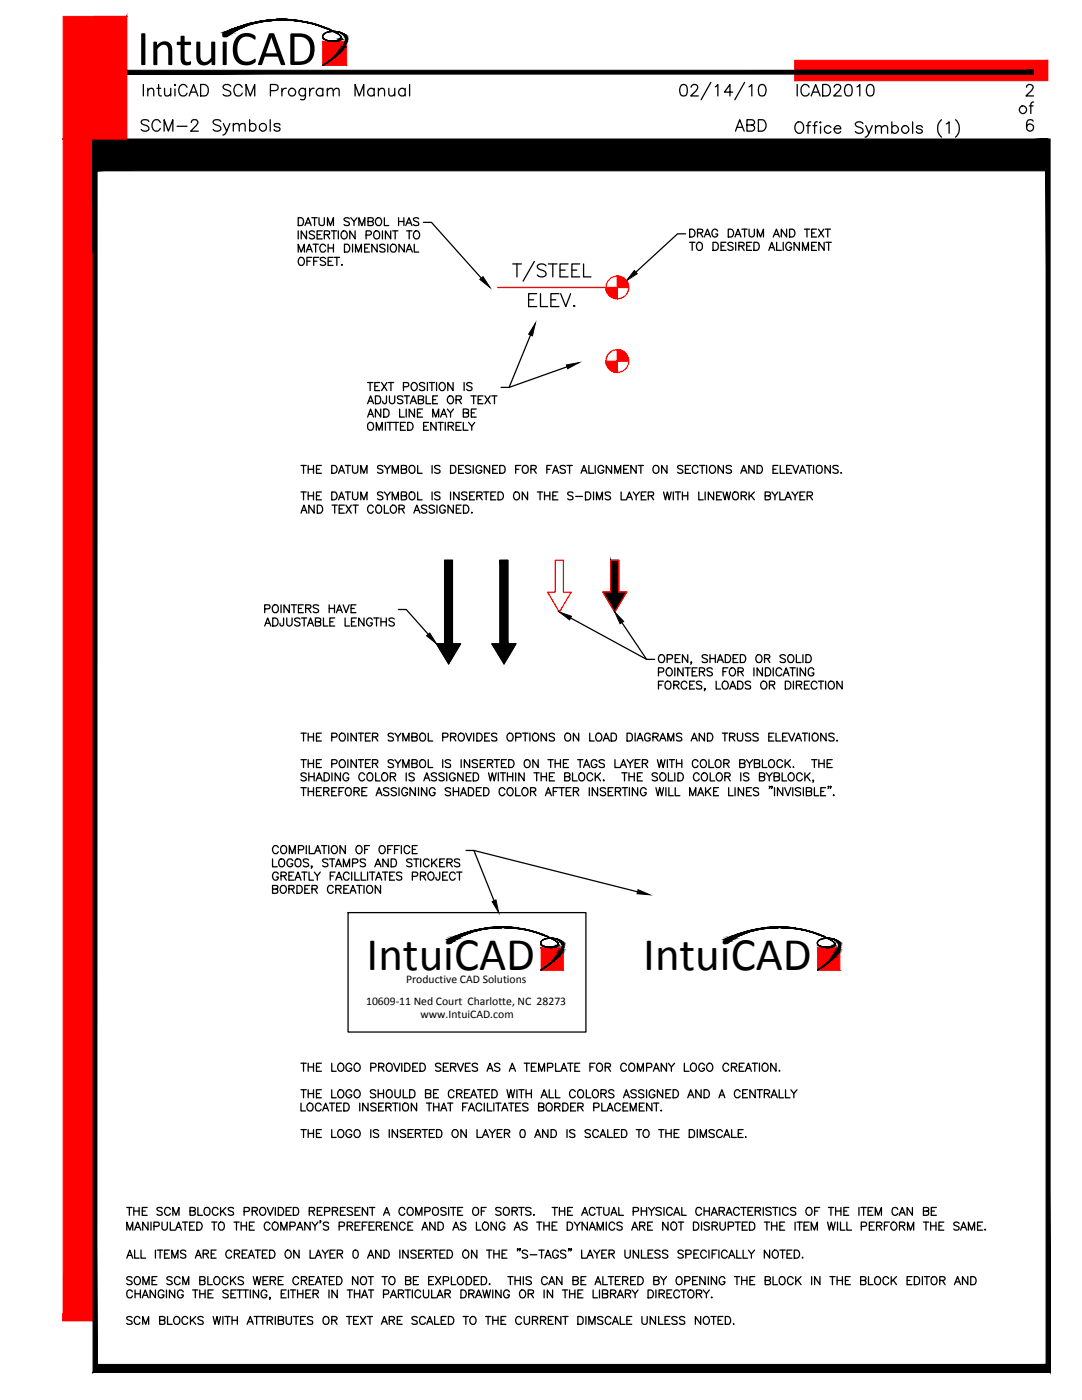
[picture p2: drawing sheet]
<svg xmlns="http://www.w3.org/2000/svg" width="216mm" height="279mm" viewBox="0 0 216 279" stroke-linecap="round" stroke-linejoin="round" font-family="sans-serif">
<defs><g id="words">
<text font-size="10" x="27.3" y="13">IntuiCAD</text>
<g font-size="9.4">
<text x="73.1" y="193.5">IntuiCAD</text>
<text x="128.3" y="193.5">IntuiCAD</text>
</g>
<g font-size="2.3">
<text x="81.1" y="196.2">Productive CAD Solutions</text>
<text x="73.1" y="200.6">10609-11 Ned Court Charlotte, NC 28273</text>
<text x="83.9" y="203.2">www.IntuiCAD.com</text>
</g>
</g></defs>
<!-- layer: S-TAGS -->
<path d="M110.8 111.8h1.6v6.4h1.6l-2.4 3.9-2.4-3.9h1.6zM121.9 111.8h1.6v6.4h1.5l-2.3 3.9-2.4-3.9h1.6z" fill="none" stroke="#f00" stroke-width=".25"/>
<!-- layer: 0 -->
<g fill="#f00" stroke="#f00" stroke-width=".2">
<path d="M107.9 189.2v4.4h4.5zM107.9 189.2h4.5v4.4z"/>
<path d="M64.4 8.3v4.8h4.8zM64.4 8.3h4.8v4.8z"/>
<path d="M19 3.3h6.3l-6.3 24.4zM25.3 3.3l-6.3 24.4h6.3z"/>
<path d="M158.6 12h50.5l-50.5 4.1zM158.6 16.1h50.5v-4.1z"/>
<path d="M12.6 27.7h6.4l-6.4 235.9zM19 27.7l-6.4 235.9h6.4z"/>
<path d="M12.6 3.3v24.4l12.7-24.4zM25.3 3.3v24.4h-12.7z"/>
</g>
<g fill="#000" stroke="#000" stroke-width=".2">
<path d="M44.6 6.6h1.7l-.5 .3zM56.1 3.9h.3zM66.3 8.3h.5zM66.5 6.3h.2zM66.5 11.5l.2-.1zM66.7 11.4h.1zM66.7 8.2h.8zM67.1 11h.1zM67.2 10.9h.1zM68 7.8h.1zM68.9 7.3h.2zM89.3 187.5h1.7z"/>
<path d="M89.4 187.5h1.6l-.5 .3zM100.1 185h.3zM107.9 193.6l.5-.3zM109.7 189.1h.5zM109.8 192.2h.2zM109.9 187.3h.1zM109.9 187.3h.2zM109.9 189h.8zM110 192h.1zM110.1 192l.1-.1zM110.2 191.9h.1zM110.9 191.1h.2z"/>
<path d="M111.1 188.8h.2zM111.2 188.7h.2z"/>
<path d="M44.6 6.5h1.7l-1.1-.2zM45.2 6.3h1.6l-.5 .2z"/>
<path d="M44.6 6.5l1.7 .1zM44.6 6.5l1.7 .1z"/>
<path d="M44.6 6.6l.3 .3h.9zM44.9 6.9h.9l-.6 .4z"/>
<path d="M45.2 6.3h1.6zM45.2 6.3h1.6z"/>
<path d="M45.2 6.3h1.6l-1.1-.2zM45.7 6.1h1.5l-.4 .2z"/>
<path d="M45.7 6.1h1.5zM45.8 6h1.5z"/>
<path d="M45.8 6h1.5l-1.1-.1zM46.2 5.9h1.3l-.2 .1z"/>
<path d="M46.2 5.9h1.3zM46.3 5.8h1.4z"/>
<path d="M46.3 5.8h1.4l-1.1-.1zM46.6 5.7h1.3l-.2 .1z"/>
<path d="M46.6 5.7h1.3zM46.8 5.6h1.2z"/>
<path d="M46.8 5.6h1.2zM47.1 5.6h1.1z"/>
<path d="M47.1 5.6h1.1zM47.2 5.5h1.1z"/>
<path d="M47.2 5.5h1.1zM47.4 5.4h1.1z"/>
<path d="M47.4 5.4h1.1zM47.6 5.4h1.1z"/>
<path d="M47.6 5.4h1.1zM47.8 5.3h1z"/>
<path d="M47.8 5.3h1zM47.9 5.3h1z"/>
<path d="M47.9 5.3h1zM48.1 5.2h1z"/>
<path d="M48.1 5.2h1zM48.2 5.2h1z"/>
<path d="M48.2 5.2h1zM48.4 5.1h1z"/>
<path d="M48.4 5.1h1zM48.5 5.1h1z"/>
<path d="M48.5 5.1h1zM48.8 5h.9z"/>
<path d="M48.8 5h.9zM48.8 5h.9z"/>
<path d="M48.8 5h.9zM49.1 4.9h.9z"/>
<path d="M49.3 4.8h.9zM49.4 4.8h.9z"/>
<path d="M49.4 4.8h.9zM49.6 4.8h.9z"/>
<path d="M49.6 4.8h.9zM49.7 4.7h.9z"/>
<path d="M49.7 4.7h.9zM49.9 4.7h.8z"/>
<path d="M49.9 4.7h.8zM50 4.6h.9z"/>
<path d="M50 4.6h.9zM50.1 4.6h.9z"/>
<path d="M49.1 4.9h.9zM49.1 4.9h.9zM49.1 4.9h.9zM49.3 4.8h.9z"/>
<path d="M50.1 4.6h.9zM50.3 4.6h.9z"/>
<path d="M50.3 4.6h.9zM50.4 4.5h.9z"/>
<path d="M50.4 4.5h.9zM50.6 4.5h.9z"/>
<path d="M50.9 4.5h.9zM50.9 4.4h1z"/>
<path d="M50.9 4.4h1zM51.1 4.4h1z"/>
<path d="M51.1 4.4h1zM51.2 4.4h1z"/>
<path d="M51.2 4.4h1zM51.4 4.3h1z"/>
<path d="M51.4 4.3h1zM51.5 4.3h1.1z"/>
<path d="M51.5 4.3h1.1zM51.7 4.3h1z"/>
<path d="M50.6 4.5h.9zM50.6 4.5h.9zM50.6 4.5h.9zM50.9 4.5h.9z"/>
<path d="M51.7 4.3h1zM51.8 4.2h1.1z"/>
<path d="M51.8 4.2h1.1zM51.9 4.2h1.1z"/>
<path d="M51.9 4.2h1.1zM52.1 4.2h1.2z"/>
<path d="M52.4 4.2h1.2zM52.4 4.2h1.3z"/>
<path d="M52.4 4.2h1.3zM52.6 4.1h1.3z"/>
<path d="M52.6 4.1h1.3zM52.8 4.1h1.3z"/>
<path d="M52.8 4.1h1.3zM52.8 4.1h1.4z"/>
<path d="M52.8 4.1h1.4zM53 4.1h1.5z"/>
<path d="M53 4.1h1.5zM53.1 4.1h1.5z"/>
<path d="M53.1 4.1h1.5zM53.2 4h1.6z"/>
<path d="M53.2 4h1.6zM53.3 4h1.8z"/>
<path d="M52.1 4.2h1.2zM52.1 4.2h1.2zM52.1 4.2h1.2zM52.4 4.2h1.2z"/>
<path d="M53.3 4h1.8zM53.4 4h1.8z"/>
<path d="M53.4 4h1.8zM53.5 4h1.9z"/>
<path d="M53.5 4h1.9zM53.5 4h2.2z"/>
<path d="M53.5 4h2.2zM53.6 4h2.5z"/>
<path d="M53.6 4h5.1zM53.7 4h5z"/>
<path d="M53.7 4h5zM54 4h4.7z"/>
<path d="M54.3 4h3.9zM54.4 3.9l3.8 .1z"/>
<path d="M54.4 3.9h3.6zM54.6 3.9h3.4z"/>
<path d="M54.6 3.9h3.3zM54.7 3.9h3.2z"/>
<path d="M54.7 3.9h3zM54.8 3.9h2.9z"/>
<path d="M54.8 3.9h2.8zM55.1 3.9h2.5z"/>
<path d="M55.1 3.9h2.3zM55.1 3.9h2.3z"/>
<path d="M55.1 3.9h2.2zM55.4 3.9h1.9z"/>
<path d="M55.4 3.9h1.6zM55.8 3.9h1.2z"/>
<path d="M53.6 4h2.5zM53.6 4h2.5zM53.6 4h2.5zM53.6 4h2.8z"/>
<path d="M56.4 4h2.3zM56.4 4h2.3z"/>
<path d="M55.8 3.9h.9zM55.8 3.9h.9zM55.8 3.9h.9zM56.1 3.9h.6z"/>
<path d="M56.6 4h2.1zM56.6 4h2.1z"/>
<path d="M56.7 4h2.1zM56.7 4h2.1z"/>
<path d="M55.4 3.9h1.7zM55.4 3.9h1.7z"/>
<path d="M57 4h1.9zM57 4h1.9z"/>
<path d="M57.3 4h1.7zM57.3 4h1.7z"/>
<path d="M57.6 4h1.5zM57.6 4h1.5z"/>
<path d="M57.8 4l1.4 .1zM57.8 4l1.4 .1z"/>
<path d="M58 4.1h1.3zM58 4.1h1.3z"/>
<path d="M54 4h4.4zM54 4h4.4zM54 4h4.4zM54.3 4h4.1z"/>
<path d="M58.3 4.1h1.1zM58.3 4.1h1.1z"/>
<path d="M58.4 4.1h1.1zM58.4 4.1h1.1z"/>
<path d="M59 4.2h1zM59 4.2h1z"/>
<path d="M59.3 4.2h.8zM59.3 4.2h.8z"/>
<path d="M59.5 4.2h.8zM59.5 4.2h.8z"/>
<path d="M59 4.2h.8zM59 4.2h.8zM58.7 4.1l1.1 .1zM58.7 4.1l1.1 .1z"/>
<path d="M59.7 4.2l.8 .1zM59.7 4.2l.8 .1z"/>
<path d="M59.9 4.3h.7zM59.9 4.3h.7z"/>
<path d="M60 4.3h.8zM60 4.3h.8z"/>
<path d="M60.3 4.3h.6zM60.3 4.3h.6z"/>
<path d="M60.7 4.4l.8 .1zM60.7 4.4l.8 .1z"/>
<path d="M61 4.5h.5zM61 4.5h.5z"/>
<path d="M60.7 4.4h.5zM60.7 4.4h.5zM60.4 4.3l.8 .1zM60.4 4.3l.8 .1z"/>
<path d="M61 4.5h.8zM61 4.5h.8z"/>
<path d="M61.3 4.5h.5zM61.3 4.5h.5z"/>
<path d="M61.4 4.5l.6 .1zM61.4 4.5l.6 .1z"/>
<path d="M61.7 4.6h.4zM61.7 4.6h.4z"/>
<path d="M61.7 4.6l.7 .1zM61.7 4.6l.7 .1z"/>
<path d="M62 4.7h.4zM62 4.7h.4z"/>
<path d="M62 4.7l.7 .1zM62 4.7l.7 .1z"/>
<path d="M62.3 4.8h.4zM62.3 4.8h.4z"/>
<path d="M62.3 4.8h.7zM62.3 4.8h.7z"/>
<path d="M62.6 4.8h.5zM62.6 4.8h.5z"/>
<path d="M62.7 4.8l.6 .1zM62.7 4.8l.6 .1z"/>
<path d="M62.9 4.9l.5 .1zM62.9 4.9l.5 .1z"/>
<path d="M63 5h.5zM63 5h.5z"/>
<path d="M63.2 5l.5 .1zM63.2 5l.5 .1z"/>
<path d="M63.4 5.1h.4zM63.4 5.1h.4z"/>
<path d="M63.6 5.1l.4 .1zM63.6 5.1l.4 .1z"/>
<path d="M63.7 5.2h.4zM63.7 5.2h.4z"/>
<path d="M63.9 5.2l.4 .1zM63.9 5.2l.4 .1z"/>
<path d="M64 5.3h.4zM64 5.3h.4z"/>
<path d="M64.2 5.3l.4 .1zM64.2 5.3l.4 .1z"/>
<path d="M64.4 13.1l.6-.4zM64.9 12.7l.4-.3zM65 12.7l.4-.3z"/>
<path d="M64.5 7.6v.1zM64.5 7.6v.1z"/>
<path d="M64.4 5.4h.3zM64.4 5.4h.3z"/>
<path d="M64.5 7.7l.2 .1zM64.5 7.7l.2 .1z"/>
<path d="M64.5 5.4l.4 .1zM64.5 5.4l.4 .1z"/>
<path d="M64.7 7.8h.1zM64.7 7.8h.1z"/>
<path d="M64.7 5.5l.3 .1zM64.7 5.5l.3 .1z"/>
<path d="M64.8 7.8l.1 .1zM64.8 7.8l.1 .1z"/>
<path d="M64.9 7.9l.2 .1zM64.9 7.9l.2 .1z"/>
<path d="M65.1 8h.1zM65.1 8h.1z"/>
<path d="M64.8 5.6h.4zM64.8 5.6h.4z"/>
<path d="M65.1 5.6l.1 .1zM65.1 5.6l.1 .1z"/>
<path d="M65.1 8l.2 .1zM65.1 8l.2 .1z"/>
<path d="M65.2 8.1h.2zM65.2 8.1h.2z"/>
<path d="M65.3 8.1h.2zM65.3 8.1h.2z"/>
<path d="M65.4 12.4l.3-.3zM65.4 12.4l.4-.3z"/>
<path d="M65.1 5.7l.4 .1zM65.1 5.7l.4 .1z"/>
<path d="M65.4 5.8h.1zM65.4 5.8h.1z"/>
<path d="M65.5 8.1h.4zM65.5 8.1h.4z"/>
<path d="M65.5 8.1h.2zM65.5 8.1h.2zM65.3 8.1h.4zM65.3 8.1h.4z"/>
<path d="M65.6 8.1l.5 .1zM65.6 8.1l.5 .1z"/>
<path d="M65.4 5.8l.3 .1zM65.4 5.8l.3 .1z"/>
<path d="M65.8 12.1l.2-.2zM66 11.9l-.1 .2z"/>
<path d="M65.7 8.2h1.6zM65.7 8.2h1.7z"/>
<path d="M65.8 8.2h1.5zM65.8 8.2h1.5z"/>
<path d="M65.7 5.9l.3 .1zM65.7 5.9l.3 .1z"/>
<path d="M65.9 8.2h1.2zM65.9 8.2h1.4z"/>
<path d="M66 6.1l.3 .1zM66 6.1l.3 .1z"/>
<path d="M66.1 11.9l.2-.2zM66.3 11.7l-.1 .2z"/>
<path d="M66 8.2h1zM66 8.2h1.1z"/>
<path d="M65.7 8.2h.5zM65.7 8.2h.5z"/>
<path d="M66.1 8.2l.9 .1zM66.1 8.2h.9z"/>
<path d="M66.3 11.7l.2-.2zM66.5 11.5l-.1 .2z"/>
<path d="M66.3 8.2h1.1zM66.5 8.2h.9z"/>
<path d="M65.7 8.2h.6zM65.7 8.2h.6z"/>
<path d="M66.2 8.3h.6zM66.2 8.3h.8z"/>
<path d="M66.3 8.3h.4zM66.5 8.3h.2z"/>
<path d="M66.3 6.2l.2 .1zM66.3 6.2l.2 .1z"/>
<path d="M66.5 8.2h.9zM66.7 8.2h.8z"/>
<path d="M66.7 6.3h.2zM66.7 6.3h.2z"/>
<path d="M66.5 6.3h.2zM66.5 6.3h.2zM66.5 6.3h.2z"/>
<path d="M66.7 11.4l.1-.2zM66.8 11.2v.2z"/>
<path d="M66.7 8.2h.8zM66.7 8.2h.8zM66.9 8.1h.6z"/>
<path d="M66.7 6.3h.1zM66.7 6.3h.1z"/>
<path d="M67 11.1l-.1 .1zM67 11.1h.1z"/>
<path d="M66.8 6.3h.2zM66.8 6.3h.2zM66.8 6.3h.1zM66.8 6.3h.1z"/>
<path d="M66.9 8.1h.6zM67.1 8.1h.5z"/>
<path d="M67 11.1h.1zM67 11.1h.1z"/>
<path d="M67 11.1h.1zM67.1 11h.1z"/>
<path d="M67 6.3h.2zM67 6.3h.2zM66.9 6.3h.2zM66.9 6.3h.2z"/>
<path d="M67.1 6.3h.2zM67.1 6.3h.2z"/>
<path d="M67.1 6.3h.3zM67.1 6.3h.3z"/>
<path d="M67.2 10.9h.1zM67.3 10.8h.1z"/>
<path d="M67.2 6.3l.2 .1zM67.2 6.3l.2 .1z"/>
<path d="M67.3 8.1h.4zM67.3 8.1h.4z"/>
<path d="M67.3 10.7l.1 .1zM67.3 10.7h.2z"/>
<path d="M67.3 8.1h.4zM67.4 8.1h.4z"/>
<path d="M67.3 10.7h.2zM67.4 10.7h.1z"/>
<path d="M67.3 6.4h.2zM67.3 6.4h.2z"/>
<path d="M67.4 10.7h.1zM67.5 10.6h.1z"/>
<path d="M67.4 8.1h.4zM67.5 8h.3z"/>
<path d="M67.4 6.4h.2zM67.4 6.4h.2z"/>
<path d="M67.5 10.6h.1zM67.5 10.6h.2z"/>
<path d="M67.5 8h.3zM67.5 8h.3z"/>
<path d="M67.5 10.5l.2 .1zM67.5 10.5h.2z"/>
<path d="M67.5 8h.3zM67.6 8h.3z"/>
<path d="M67.4 6.4h.3zM67.4 6.4h.3z"/>
<path d="M67.5 10.5h.2zM67.6 10.4h.2z"/>
<path d="M67.5 6.4h.3zM67.5 6.4h.3z"/>
<path d="M67.1 8.1h.5zM67.1 8.1h.5zM67.1 8.1h.5zM67.3 8.1h.4z"/>
<path d="M67.7 10.3l.1 .1zM67.7 10.3h.1z"/>
<path d="M67.7 10.3h.1zM67.7 10.3h.2z"/>
<path d="M67.6 6.4h.3zM67.6 6.4h.3z"/>
<path d="M67.8 10.2l.1 .1zM67.8 10.2h.1z"/>
<path d="M67.7 7.9h.3zM67.8 7.9h.2z"/>
<path d="M67.7 6.4l.2 .1zM67.7 6.4l.2 .1z"/>
<path d="M67.8 10.2h.1zM67.8 10.2h.2z"/>
<path d="M67.8 7.9h.2zM67.8 7.9h.2z"/>
<path d="M67.9 10.1l.1 .1zM67.9 10.1h.2z"/>
<path d="M67.8 7.8h.3zM67.9 7.8h.2z"/>
<path d="M67.8 7.8l.2 .1zM67.8 7.8h.3z"/>
<path d="M67.8 6.5h.3zM67.8 6.5h.3z"/>
<path d="M67.9 10.1h.2zM67.9 10h.2z"/>
<path d="M67.9 7.8h.2zM67.9 7.8h.2z"/>
<path d="M67.9 6.5h.2zM67.9 6.5h.2z"/>
<path d="M68 10h.1zM68 10h.1z"/>
<path d="M67.9 7.8h.2zM68 7.8h.1z"/>
<path d="M67.6 8h.3zM67.6 8h.3zM67.6 8h.3zM67.7 7.9h.3z"/>
<path d="M68 10h.1zM68 9.9h.2z"/>
<path d="M68.1 9.8l.1 .1zM68.1 9.8h.2z"/>
<path d="M67.9 6.5l.3 .1zM67.9 6.5l.3 .1z"/>
<path d="M68.1 9.8h.2zM68.1 9.8h.2z"/>
<path d="M68.1 6.6h.2zM68.1 6.6h.2z"/>
<path d="M68.2 9.7l.1 .1zM68.2 9.7h.2z"/>
<path d="M68.1 6.6l.3 .1zM68.1 6.6l.3 .1z"/>
<path d="M68.2 9.7h.2zM68.2 9.7h.2z"/>
<path d="M68.3 9.6l.1 .1zM68.3 9.6h.2z"/>
<path d="M68.2 6.7h.2zM68.2 6.7h.2z"/>
<path d="M68.3 9.5l.2 .1zM68.3 9.5h.2z"/>
<path d="M68.4 9.4l.1 .1zM68.4 9.4h.2z"/>
<path d="M68.3 6.7h.2zM68.3 6.7h.2z"/>
<path d="M68.4 9.4h.2zM68.4 9.4h.2z"/>
<path d="M68.4 6.7l.2 .1zM68.4 6.7l.2 .1z"/>
<path d="M68.4 9.4h.2zM68.5 9.3h.2z"/>
<path d="M68.4 6.8h.3zM68.4 6.8h.3z"/>
<path d="M68.6 9.1l-.1 .1h.2zM68.6 9.1h.2l-.1 .1z"/>
<path d="M68.5 9.2l.2 .1zM68.5 9.2h.2z"/>
<path d="M68.5 6.8l.3 .1zM68.5 6.8l.3 .1z"/>
<path d="M68.7 8.9l-.1 .2h.2zM68.7 8.9h.2l-.1 .2z"/>
<path d="M68.6 9.1h.2zM68.6 9.1h.2z"/>
<path d="M68.6 6.9h.2zM68.6 6.9h.2z"/>
<path d="M68.7 8.8v.1h.2zM68.7 8.8h.2v.1z"/>
<path d="M68.7 8.9h.2zM68.7 8.9h.2z"/>
<path d="M68.6 6.9l.3 .1zM68.6 6.9l.3 .1z"/>
<path d="M68.7 7h.2zM68.7 7h.2z"/>
<path d="M68.8 8.6l-.1 .1h.3zM68.8 8.6h.2v.1z"/>
<path d="M68.7 8.7l.2 .1zM68.7 8.7h.3z"/>
<path d="M68.7 7l.3 .1zM68.7 7l.3 .1z"/>
<path d="M68.8 7.1l.2 .1zM68.8 7.1l.2 .1z"/>
<path d="M68.9 8.4l-.1 .2h.3zM68.9 8.4h.2v.2z"/>
<path d="M68.8 8.6h.2zM68.8 8.6h.3z"/>
<path d="M68.9 7.3h.2zM68.8 7.2l.1 .1h.2zM68.8 7.2l.3 .1z"/>
<path d="M68.9 8.3l.2 .1zM68.9 8.3h.3z"/>
<path d="M68.9 8.4h.2zM68.9 8.4h.2z"/>
<path d="M68.9 7.3v.1h.3zM68.9 7.3l.3 .1z"/>
<path d="M68.9 7.4l.3 .1zM68.9 7.4l.3 .1z"/>
<path d="M69 8.1l-.1 .1h.3zM69 8.1h.2v.1z"/>
<path d="M68.9 8.2l.3 .1zM68.9 8.2l.3 .1z"/>
<path d="M68.9 8.3h.3zM68.9 8.3h.3z"/>
<path d="M69 7.9v.2h.2zM69 7.9h.2v.2z"/>
<path d="M69 8.1h.2zM69 8.1h.2z"/>
<path d="M69 7.8v.1h.2zM69 7.8h.3l-.1 .1z"/>
<path d="M69 7.9h.2zM69 7.9h.2z"/>
<path d="M69 7.6h.2zM69 7.6h.2zM68.9 7.5l.1 .1h.2zM68.9 7.5h.3v.1z"/>
<path d="M69 7.8h.3zM69 7.8h.3zM69 7.6v.2h.3zM69 7.6h.2l.1 .2z"/>
<path d="M25.3 14.8h180.9v-.8zM25.3 14h180.9l-180.9 .8z"/>
<path d="M19 27.7h190.1l-190.1 6.4zM19 34.1h190.1v-6.4z"/>
<path d="M18.6 27.7l.7 244.6 .1-244.6zM18.6 27.7l.7 244.6-.7 1.6zM19.3 272.3l-.7 1.6 190.1-1.6zM18.6 273.9l190.1-1.6 .8 1.6zM208.7 27.7v244.6l.8 1.6zM208.7 27.7h.8v246.2z"/>
<path d="M89.3 187.5h1.7zM89.3 187.5h1.7l-1.1-.2zM89.9 187.3h1.5l-.4 .2z"/>
<path d="M89.4 187.5l.2 .3h.9zM89.6 187.8h.9l-.6 .5z"/>
<path d="M89.9 187.3h1.5zM89.9 187.3h1.5z"/>
<path d="M89.9 187.3h1.5l-1-.3zM90.4 187h1.4l-.4 .3z"/>
<path d="M90.4 187h1.4zM90.5 187h1.3z"/>
<path d="M90.5 187h1.3l-.9-.1zM90.9 186.9h1.2l-.3 .1z"/>
<path d="M90.9 186.9h1.2zM91 186.8h1.2z"/>
<path d="M91 186.8h1.2zM91.3 186.7h1.1z"/>
<path d="M91.3 186.7h1.1zM91.4 186.7h1.2z"/>
<path d="M91.4 186.7h1.2zM91.6 186.6h1.1z"/>
<path d="M91.6 186.6h1.1zM91.8 186.5h1.1z"/>
<path d="M91.8 186.5h1.1zM92 186.5h1z"/>
<path d="M92 186.5h1zM92.1 186.4h1.1z"/>
<path d="M92.1 186.4h1.1zM92.3 186.3h1z"/>
<path d="M92.3 186.3h1zM92.4 186.3h1z"/>
<path d="M92.4 186.3h1zM92.6 186.2h1z"/>
<path d="M92.6 186.2h1zM92.7 186.2h1z"/>
<path d="M92.7 186.2h1zM92.9 186.2h1z"/>
<path d="M92.9 186.2h1zM93 186.1h.9z"/>
<path d="M93 186.1h.9zM93.2 186h.9z"/>
<path d="M93.2 186h.9zM93.3 186h.9z"/>
<path d="M93.3 186h.9zM93.5 185.9h.9z"/>
<path d="M93.8 185.9h.8zM93.8 185.9h.9z"/>
<path d="M93.8 185.9h.9zM94 185.8h.9z"/>
<path d="M94 185.8h.9zM94.1 185.8h.9z"/>
<path d="M94.1 185.8h.9zM94.3 185.8h.8z"/>
<path d="M94.3 185.8h.8zM94.4 185.7h.9z"/>
<path d="M94.4 185.7h.9zM94.5 185.7h.9z"/>
<path d="M93.5 185.9h.9zM93.5 185.9h.9zM93.5 185.9h.9zM93.8 185.9h.8z"/>
<path d="M94.5 185.7h.9zM94.7 185.6h.9z"/>
<path d="M94.7 185.6h.9zM94.7 185.6h.9z"/>
<path d="M94.7 185.6h.9zM95 185.6h.9z"/>
<path d="M95 185.6h.9zM95.2 185.5h.9z"/>
<path d="M95 185.6h.9zM95 185.6h.9z"/>
<path d="M95.2 185.5h.9zM95.3 185.5h.9z"/>
<path d="M95.3 185.5h.9zM95.5 185.5h.9z"/>
<path d="M95.5 185.5h.9zM95.6 185.5h.9z"/>
<path d="M95.6 185.5h.9zM95.7 185.4h1z"/>
<path d="M95.7 185.4h1zM95.9 185.4h.9z"/>
<path d="M95.9 185.4h.9zM96 185.4h1z"/>
<path d="M96 185.4h1zM96.1 185.3h1z"/>
<path d="M96.1 185.3h1zM96.2 185.3h1z"/>
<path d="M96.2 185.3h1zM96.4 185.3h1.1z"/>
<path d="M96.4 185.3h1.1zM96.7 185.3h1.1z"/>
<path d="M96.7 185.3h1.1zM96.7 185.3h1.2z"/>
<path d="M96.7 185.3h1.2zM96.9 185.2h1.2z"/>
<path d="M96.9 185.2h1.2zM97 185.2h1.3z"/>
<path d="M97 185.2h1.3zM97.1 185.2h1.3z"/>
<path d="M97.1 185.2h1.3zM97.2 185.2h1.4z"/>
<path d="M97.2 185.2h1.4zM97.3 185.2h1.4z"/>
<path d="M97.3 185.2h1.4zM97.4 185.2h1.5z"/>
<path d="M97.4 185.2h1.5zM97.5 185.1h1.7z"/>
<path d="M96.4 185.3h1.1zM96.4 185.3h1.1z"/>
<path d="M97.5 185.1h1.7zM97.6 185.1h1.7z"/>
<path d="M97.6 185.1h1.7zM97.6 185.1h1.9z"/>
<path d="M97.6 185.1h1.9zM97.7 185.1h2.1z"/>
<path d="M97.7 185.1h2.1zM97.8 185.1h2.3z"/>
<path d="M97.8 185.1h4.8zM97.9 185.1h4.7z"/>
<path d="M97.9 185.1h4.7zM98.1 185.1h4.5z"/>
<path d="M98.1 185.1h4.2zM98.2 185.1h4.1z"/>
<path d="M98.2 185.1h4.1zM98.4 185.1h3.9z"/>
<path d="M98.4 185.1h3.7zM98.5 185.1h3.6z"/>
<path d="M98.5 185.1h3.5zM98.7 185.1h3.3z"/>
<path d="M98.7 185.1h3.1zM98.9 185l2.9 .1z"/>
<path d="M98.9 185h2.7zM99 185h2.6z"/>
<path d="M99 185h2.5zM99.2 185h2.3z"/>
<path d="M99.2 185h2.1zM99.3 185h2z"/>
<path d="M99.3 185h1.9zM99.5 185h1.7z"/>
<path d="M99.5 185h1.5zM99.8 185h1.2z"/>
<path d="M99.8 185h.9zM99.9 185h.8z"/>
<path d="M99.9 185h.8zM100.1 185h.6z"/>
<path d="M97.8 185.1h2.3zM97.8 185.1h2.3zM97.8 185.1h2.3zM97.8 185.1h2.6z"/>
<path d="M100.4 185.1h2.2zM100.4 185.1h2.2z"/>
<path d="M100.6 185.1h2zM100.6 185.1h2z"/>
<path d="M100.7 185.1h1.9zM100.7 185.1h1.9z"/>
<path d="M99.5 185h1.5zM99.5 185h1.5z"/>
<path d="M101 185.1h1.7zM101 185.1h1.7z"/>
<path d="M101.3 185.1h1.6zM101.3 185.1h1.6z"/>
<path d="M101.6 185.1l1.3 .1zM101.6 185.1l1.3 .1z"/>
<path d="M101.8 185.2h1.2zM101.8 185.2h1.2z"/>
<path d="M101.9 185.2h1.3zM101.9 185.2h1.3z"/>
<path d="M102.2 185.2h1.1zM102.2 185.2h1.1z"/>
<path d="M102.3 185.2h1.1zM102.3 185.2h1.1z"/>
<path d="M102.9 185.3h.9zM102.9 185.3h.9z"/>
<path d="M103.2 185.3h.7zM103.2 185.3h.7z"/>
<path d="M103.3 185.3h.8zM103.3 185.3h.8z"/>
<path d="M102.9 185.3h.7zM102.9 185.3h.7zM102.5 185.2l1.1 .1zM102.5 185.2l1.1 .1z"/>
<path d="M103.5 185.3h.8zM103.5 185.3h.8z"/>
<path d="M103.7 185.3l.6 .1zM103.7 185.3l.6 .1z"/>
<path d="M103.8 185.4h.7zM103.8 185.4h.7z"/>
<path d="M104.1 185.4h.5zM104.1 185.4h.5z"/>
<path d="M104.4 185.5l.7 .1zM104.4 185.5l.7 .1z"/>
<path d="M104.7 185.6h.5zM104.7 185.6h.5z"/>
<path d="M104.4 185.5h.5zM104.4 185.5h.5zM104.1 185.4l.8 .1zM104.1 185.4l.8 .1z"/>
<path d="M104.8 185.6h.6zM104.8 185.6h.6z"/>
<path d="M105.1 185.6l.6 .1zM105.1 185.6l.6 .1z"/>
<path d="M105.4 185.7h.4zM105.4 185.7h.4z"/>
<path d="M105.1 185.6h.4zM105.1 185.6h.4z"/>
<path d="M105.4 185.7h.6zM105.4 185.7h.6z"/>
<path d="M105.6 185.7l.5 .1zM105.6 185.7l.5 .1z"/>
<path d="M105.7 185.8h.6zM105.7 185.8h.6z"/>
<path d="M105.9 185.8l.5 .1zM105.9 185.8l.5 .1z"/>
<path d="M106 185.9h.6zM106 185.9h.6z"/>
<path d="M106.2 185.9h.4zM106.2 185.9h.4z"/>
<path d="M106.3 185.9l.5 .1zM106.3 185.9l.5 .1z"/>
<path d="M106.5 186h.4zM106.5 186h.4z"/>
<path d="M106.6 186l.5 .1zM106.6 186l.5 .1z"/>
<path d="M106.8 186.1h.4zM106.8 186.1h.4z"/>
<path d="M107 186.1l.4 .1zM107 186.1l.4 .1z"/>
<path d="M107.1 186.2h.4zM107.1 186.2h.4z"/>
<path d="M107.3 186.2l.3 .1zM107.3 186.2l.3 .1z"/>
<path d="M107.4 186.3h.4zM107.4 186.3h.4z"/>
<path d="M107.6 186.3l.3 .1zM107.6 186.3l.3 .1z"/>
<path d="M107.7 186.4l.4 .1zM107.7 186.4l.4 .1z"/>
<path d="M108 188.5l.1 .1zM108 188.5l.1 .1z"/>
<path d="M107.9 186.5h.3zM107.9 186.5h.3z"/>
<path d="M108.1 188.6v.1zM108.1 188.6v.1z"/>
<path d="M108.1 188.7h.2zM108.1 188.7h.2z"/>
<path d="M108 186.5h.4zM108 186.5h.4z"/>
<path d="M108.2 186.5l.2 .1zM108.2 186.5l.2 .1z"/>
<path d="M108.3 188.7l.1 .1zM108.3 188.7l.1 .1z"/>
<path d="M108.4 193.3l.4-.3zM108.4 193.3l.5-.3z"/>
<path d="M108.4 188.8l.2 .1zM108.4 188.8l.2 .1z"/>
<path d="M108.3 186.6l.4 .1zM108.3 186.6l.4 .1z"/>
<path d="M108.5 186.7h.2zM108.5 186.7h.2z"/>
<path d="M108.6 188.9h.1zM108.6 188.9h.1z"/>
<path d="M108.7 188.9h.2zM108.7 188.9h.2z"/>
<path d="M108.7 188.9h.2zM108.7 188.9h.2z"/>
<path d="M108.8 193l.4-.2zM108.9 193l.3-.2z"/>
<path d="M108.6 186.7l.3 .1zM108.6 186.7l.3 .1z"/>
<path d="M108.8 186.8h.2zM108.8 186.8h.2z"/>
<path d="M108.9 189h.4zM108.9 189h.4z"/>
<path d="M108.9 189h.2zM108.9 189h.2zM108.8 188.9l.3 .1zM108.8 188.9l.3 .1z"/>
<path d="M109 189h.5zM109 189h.5z"/>
<path d="M108.9 186.8l.3 .1zM108.9 186.8l.3 .1z"/>
<path d="M109.2 192.7l.2-.2zM109.2 192.7l.3-.2z"/>
<path d="M109.1 189l1.5 .1zM109.1 189h1.6z"/>
<path d="M109.2 189.1h1.4zM109.2 189.1h1.4z"/>
<path d="M109.2 186.9l.2 .1zM109.2 186.9l.2 .1z"/>
<path d="M109.5 192.5l.2-.2zM109.7 192.3l-.2 .2z"/>
<path d="M109.3 189.1h1.2zM109.3 189.1h1.3z"/>
<path d="M109.5 189.1h.9zM109.5 189.1h1z"/>
<path d="M109.1 189h.5zM109.1 189h.5z"/>
<path d="M109.5 189.1h.8zM109.5 189.1h.9z"/>
<path d="M109.4 187l.3 .1zM109.4 187l.3 .1z"/>
<path d="M109.7 192.3l.1-.1zM109.8 192.2h.2z"/>
<path d="M109.7 189h1zM109.9 189h.8zM110.1 189h.7z"/>
<path d="M109.1 189h.6zM109.1 189h.6z"/>
<path d="M109.6 189.1h.6zM109.6 189.1h.7z"/>
<path d="M109.7 189.1h.4zM109.8 189.1h.3z"/>
<path d="M109.7 187.2l.2 .1zM109.7 187.2l.2 .1z"/>
<path d="M110 192l-.1 .2zM110 192h.1l-.1 .2z"/>
<path d="M109.9 187.3h.2zM109.9 187.3h.2zM109.9 187.3h.2z"/>
<path d="M110.1 187.3h.1zM110.1 187.3h.1zM110 187.3h.1zM110 187.3h.1z"/>
<path d="M110.1 187.3h.2zM110.1 187.3h.2z"/>
<path d="M110.3 191.8l-.1 .1zM110.3 191.8h.1z"/>
<path d="M110.2 187.3h.2zM110.2 187.3h.2z"/>
<path d="M110.3 189h.6zM110.4 189h.5z"/>
<path d="M110.3 187.3h.1zM110.3 187.3h.1z"/>
<path d="M110.3 191.8h.1zM110.3 191.7h.2z"/>
<path d="M110.3 191.7h.2zM110.4 191.7h.2z"/>
<path d="M110.3 187.3h.2zM110.3 187.3h.2z"/>
<path d="M110.4 191.7h.2zM110.5 191.6h.1z"/>
<path d="M110.4 187.3h.2zM110.4 187.3h.2z"/>
<path d="M110.5 191.6h.1zM110.6 191.5h.1z"/>
<path d="M110.5 187.3h.2zM110.5 187.3h.2z"/>
<path d="M110.6 191.5h.1zM110.6 191.5h.1z"/>
<path d="M110.6 188.9h.4zM110.6 188.9h.4z"/>
<path d="M110.6 187.3h.1zM110.6 187.3h.1z"/>
<path d="M110.6 191.5h.1zM110.7 191.4h.1z"/>
<path d="M110.6 188.9h.4zM110.7 188.9h.4z"/>
<path d="M110.7 191.4h.1zM110.7 191.4h.2z"/>
<path d="M110.7 188.9h.4zM110.8 188.9h.4z"/>
<path d="M110.6 187.3h.3zM110.6 187.3h.3z"/>
<path d="M110.7 191.4h.2zM110.8 191.3h.1z"/>
<path d="M110.7 187.3h.2zM110.7 187.3h.2z"/>
<path d="M110.8 191.2l.1 .1zM110.8 191.2h.2z"/>
<path d="M110.1 189h.7zM110.1 189h.7zM110.1 189h.7zM110.3 189h.6z"/>
<path d="M110.8 191.2h.2zM110.9 191.2h.1z"/>
<path d="M110.8 188.9h.4zM110.9 188.8h.3z"/>
<path d="M110.8 188.9h.4zM110.8 188.9h.4z"/>
<path d="M110.8 187.3l.2 .1zM110.8 187.3l.2 .1z"/>
<path d="M110.9 187.4h.2zM110.9 187.4h.2z"/>
<path d="M111 191.1h.1zM111 191.1h.2z"/>
<path d="M110.4 189h.5zM110.4 189h.5zM110.4 189h.5zM110.6 188.9h.4z"/>
<path d="M111 191.1h.2zM111 191h.2z"/>
<path d="M110.9 187.4h.3zM110.9 187.4h.3z"/>
<path d="M111.1 190.9l.1 .1zM111.1 190.9h.1z"/>
<path d="M111 188.8h.3zM111.1 188.8h.2zM111.1 188.7h.2z"/>
<path d="M111 187.4h.2zM111 187.4h.2z"/>
<path d="M111.1 190.9h.1zM111.1 190.9h.2z"/>
<path d="M111.1 190.9h.2zM111.2 190.9h.1z"/>
<path d="M111.1 188.7h.2zM111.2 188.7h.1z"/>
<path d="M111.2 188.7h.1zM111.2 188.7h.2z"/>
<path d="M111.1 187.4l.3 .1zM111.1 187.4l.3 .1z"/>
<path d="M111.2 190.8l.1 .1zM111.2 190.8h.2z"/>
<path d="M111.2 188.7h.2zM111.2 188.7h.2z"/>
<path d="M111.2 187.5h.2zM111.2 187.5h.2z"/>
<path d="M111.2 190.8h.2zM111.3 190.7h.1z"/>
<path d="M111.2 188.7h.2zM111.2 188.7h.2z"/>
<path d="M110.9 188.8h.3zM110.9 188.8h.3zM110.9 188.8h.3zM111 188.8h.3z"/>
<path d="M111.3 190.7h.1zM111.3 190.7h.2z"/>
<path d="M111.2 187.5l.3 .1zM111.2 187.5l.3 .1z"/>
<path d="M111.4 190.6l.1 .1zM111.4 190.6h.1z"/>
<path d="M111.3 187.6h.3zM111.3 187.6h.3z"/>
<path d="M111.4 190.6h.1zM111.4 190.6h.2z"/>
<path d="M111.4 190.5l.2 .1zM111.4 190.5h.2z"/>
<path d="M111.3 188.5l.1 .1zM111.3 188.5l.1 .1z"/>
<path d="M111.4 187.6h.3zM111.4 187.6h.3z"/>
<path d="M111.4 190.5h.2zM111.5 190.4h.2z"/>
<path d="M111.5 190.3l.2 .1zM111.5 190.3h.2z"/>
<path d="M111.4 187.6h.3zM111.4 187.6h.3z"/>
<path d="M111.5 190.3h.2zM111.6 190.3h.1z"/>
<path d="M111.6 190.2l.1 .1zM111.6 190.2h.2z"/>
<path d="M111.5 187.6l.3 .1zM111.5 187.6l.3 .1z"/>
<path d="M111.6 190.2h.2zM111.7 190.2h.1z"/>
<path d="M111.6 187.7h.3zM111.6 187.7h.3z"/>
<path d="M111.7 190v.2h.1zM111.7 190h.2l-.1 .2z"/>
<path d="M111.7 190h.2zM111.7 190h.3z"/>
<path d="M111.7 187.7l.2 .1zM111.7 187.7l.2 .1z"/>
<path d="M111.7 190h.3zM111.8 189.9h.2z"/>
<path d="M111.7 187.8h.3zM111.7 187.8h.3z"/>
<path d="M111.9 189.8l-.1 .1h.2zM111.9 189.8h.2l-.1 .1z"/>
<path d="M111.8 189.9h.2zM111.8 189.9h.2z"/>
<path d="M111.8 187.8h.2zM111.8 187.8h.2z"/>
<path d="M111.9 187.8l.2 .1zM111.9 187.8l.2 .1z"/>
<path d="M111.9 189.7h.2zM112 189.6h.2z"/>
<path d="M111.9 189.7l.2 .1zM111.9 189.7h.2z"/>
<path d="M111.9 187.9l.3 .1zM111.9 187.9l.3 .1z"/>
<path d="M112 189.5v.1h.2zM112 189.5h.3l-.1 .1z"/>
<path d="M112 189.6h.2zM112 189.6h.2z"/>
<path d="M112 188l.3 .1zM112 188l.3 .1z"/>
<path d="M112 188.1h.3zM112 188.1h.3z"/>
<path d="M112 189.5h.3zM112.1 189.4h.2z"/>
<path d="M112.1 189.3v.1h.2zM112.1 189.3h.2v.1z"/>
<path d="M112 188.1l.3 .1zM112 188.1l.3 .1z"/>
<path d="M112.1 188.2h.2zM112.1 188.2h.2z"/>
<path d="M112.2 189.2h.1zM112.2 189.2h.2z"/>
<path d="M112.1 189.2l.2 .1zM112.1 189.2l.2 .1z"/>
<path d="M112.1 188.2l.3 .1zM112.1 188.2l.3 .1z"/>
<path d="M112.2 188.3l.2 .1zM112.2 188.3l.2 .1z"/>
<path d="M112.2 188.9v.2h.2zM112.2 188.9h.3l-.1 .2z"/>
<path d="M112.2 189.1h.2zM112.2 189.1h.2z"/>
<path d="M112.2 189.1l.2 .1zM112.2 189.1h.2z"/>
<path d="M112.2 188.5h.3zM112.2 188.5h.3zM112.2 188.4v.1h.3zM112.2 188.4h.2l.1 .1z"/>
<path d="M112.3 188.6h.2zM112.3 188.6h.2zM112.2 188.5l.3 .1zM112.2 188.5h.3v.1z"/>
<path d="M112.3 188.8h.2zM112.3 188.8h.2zM112.3 188.6v.2h.2zM112.3 188.6h.2v.2z"/>
<path d="M112.2 188.9h.3zM112.2 188.9h.3zM112.3 188.8l-.1 .1h.3zM112.3 188.8h.2v.1z"/>
</g>
<g fill="none" stroke="#000" stroke-width=".25">
<path d="M28.6 16.9v2.2M29.5 18.1l.5-.5 .6 .2 .1 1.3M29.5 17.6v1.5M31.3 17.6h.8M31.7 16.9v1.8l.1 .4h.4M32.8 17.6l.2 1.5h.5l.6-.4M34.1 17.6v1.5M34.9 16.9l.1 .1-.1 .1zM34.9 17.8v1.3M37.3 17.4a.85 .85 0 0 0-.9-.5 .85 .85 0 0 0-.7 .9 1 1 0 0 0 .2 1.1 1 1 0 0 0 1.1 .2l.3-.5M37.7 19.1l.9-2.2 .9 2.2M38.1 18.4h1.1"/>
<path d="M40 16.9h.8a1.22 1.22 0 0 1 .8 1.1 1.22 1.22 0 0 1-.8 1.1h-.8zM44.6 6.5a25.7 25.7 0 0 1 20-1.1 8.6 8.6 0 0 1 3.5 2v.2a1.67 1.67 0 0 1-2 .6l-1-.2a.71 .71 0 0 1-.6-.4 .71 .71 0 0 1 .1-.8 3.9 3.9 0 0 1 4.4 .3 1.83 1.83 0 0 1-.4 2.3l-.5 .7a13.4 13.4 0 0 1-3.7 3 10.8 10.8 0 0 0 4.1-3.9l.2-.3a1.5 1.5 0 0 0 .2-1.6 1.5 1.5 0 0 0-1.4-.9l-.8-.1a2.37 2.37 0 0 0-2.3 .9 1.46 1.46 0 0 0 1.7 1 2.01 2.01 0 0 0 2-.7 3.6 3.6 0 0 0-2.4-1.6 22.6 22.6 0 0 0-18-.1l-2.5 1.5zM46 17.2a.84 .84 0 0 0-.8-.4 .84 .84 0 0 0-.7 .6l.4 .4a1.24 1.24 0 0 1 1.1 .7v.4a1.07 1.07 0 0 1-1.5 0M48.3 17.4a.85 .85 0 0 0-.9-.5 .85 .85 0 0 0-.7 .9v.5a.85 .85 0 0 0 .7 .9 .85 .85 0 0 0 .9-.6M49.1 19.1v-2.2l.8 2.2 .9-2.2v2.2M54 18.1l1.3-.1a.62 .62 0 0 0 .2-.7 .62 .62 0 0 0-.6-.4h-.9v2.2M56.2 17.6v1.5M57.1 17.6a.78 .78 0 0 0-.9 .7M60.9 17.6v1.8l-.1 .3a.61 .61 0 0 1-.8 .1M60.9 18a.73 .73 0 0 0-1-.1 .73 .73 0 0 0 0 1.1 .73 .73 0 0 0 1-.1M61.8 17.6v1.5M62.7 17.6a.78 .78 0 0 0-.9 .7"/>
<path d="M64.4 18a.73 .73 0 0 0-1.1-.1 .73 .73 0 0 0 0 1.1 .73 .73 0 0 0 1.1-.1M64.4 17.6v1.5M65.3 18.1l.6-.5 .5 .2 .1 1.3M65.3 17.6v1.5M66.5 18.1l.5-.5 .6 .2 .1 1.3M70.9 19.1v-2.2l.8 2.2 .9-2.2v2.2M74.7 18a.73 .73 0 0 0-1.1-.1 .73 .73 0 0 0 0 1.1 .73 .73 0 0 0 1.1-.1M74.7 17.6v1.5M75.5 18.1l.6-.5 .5 .2 .1 1.3M75.5 17.6v1.5M77.6 17.6l.1 1.5h.6l.5-.4M78.8 17.6v1.5"/>
<path d="M80.8 18a.73 .73 0 0 0-1-.1 .73 .73 0 0 0 0 1.1 .73 .73 0 0 0 1-.1M80.8 17.6v1.5M81.7 16.9v2.2M136 17a.72 .72 0 0 1 1.1 .3 2.14 2.14 0 0 1-.3 1.8 .8 .8 0 0 1-1.1-.4 1.75 1.75 0 0 1 .3-1.7zM137.9 17.4v-.1a.72 .72 0 0 1 1.2-.2 .83 .83 0 0 1-.2 1l-1.1 1h1.5M141.8 16.4l-1.9 3.5M142.7 17.3l.5-.4v2.2M146.2 18.4h-1.6l1.1-1.5v2.2M148.6 16.4l-2 3.5M149.5 17.3l.5-.4v2.2M151.6 17a.72 .72 0 0 1 1.1 .3 1.78 1.78 0 0 1-.2 1.8 .8 .8 0 0 1-1.1-.4 2.09 2.09 0 0 1 .2-1.7zM159.1 16.9v2.2"/>
<path d="M161.4 17.4a.83 .83 0 0 0-.9-.5 .83 .83 0 0 0-.7 .9 .99 .99 0 0 0 .2 1 .99 .99 0 0 0 1.1 .3l.3-.5M161.9 19.1l.9-2.2 .8 2.2M162.2 18.4h1.1M164.2 16.9h.7a1.22 1.22 0 0 1 .8 1.1 1.22 1.22 0 0 1-.8 1.1h-.7zM166.4 17.4v-.1a.72 .72 0 0 1 1.3-.2 .83 .83 0 0 1-.2 1l-1.1 1h1.5M168.9 17a.72 .72 0 0 1 1.1 .3 2.14 2.14 0 0 1-.3 1.8 .8 .8 0 0 1-1.1-.4 1.75 1.75 0 0 1 .3-1.7zM171 17.3l.6-.4v2.2M173.2 17a.72 .72 0 0 1 1.1 .3 1.96 1.96 0 0 1-.2 1.8 .76 .76 0 0 1-1.1-.4 1.75 1.75 0 0 1 .2-1.7zM204.8 17.4l.1-.3a.72 .72 0 0 1 1.2 .2l-.3 .8-1.1 1h1.5M29.7 24.2a.85 .85 0 0 0-.8-.3 .85 .85 0 0 0-.7 .5l.4 .5 .7 .2a.57 .57 0 0 1 .2 .9 1.01 1.01 0 0 1-1.3-.2M32 24.4a.85 .85 0 0 0-1-.5 .85 .85 0 0 0-.7 .8 1 1 0 0 0 .3 1.1 1 1 0 0 0 1.1 .2l.3-.4M32.8 26.2v-2.3l.8 2.3 .9-2.3v2.3"/>
<path d="M35.3 25.2h2M38.2 24.4l.2-.4h.9a.51 .51 0 0 1 .1 .7l-1.4 1.5h1.6M44.1 24.2a.85 .85 0 0 0-.9-.3 .85 .85 0 0 0-.7 .5l.2 .3 .9 .4a.56 .56 0 0 1 .4 .4 .56 .56 0 0 1-.2 .5 1.01 1.01 0 0 1-1.3-.2M44.6 24.7l.6 1.5 .7-1.5M45.2 26.2a.92 .92 0 0 1-.7 .7M46.6 25.1a.76 .76 0 0 1 1-.4l.1 1.5M46.6 24.7v1.5M47.7 25.1l.6-.4h.5l.1 1.5M49.8 24.9a.72 .72 0 0 1 1.1 0 .72 .72 0 0 1 0 1 .72 .72 0 0 1-1.1-.1M49.8 23.9v2.3M53.9 23.9v2.3M55.9 24.9a.71 .71 0 0 0-1.2 0 1.25 1.25 0 0 0 1.1 .6l.1 .3a.67 .67 0 0 1-1.2 0"/>
<path d="M146.8 26.2l.8-2.3 .9 2.3M147.1 25.4h1.1M149 24.9h1a.53 .53 0 0 0 .5-.2 .53 .53 0 0 0-.1-.6l-.4-.2h-1v2.3h1a.62 .62 0 0 0 .6-.6 .62 .62 0 0 0-.6-.7M151.3 23.9h.8a1.22 1.22 0 0 1 .8 1.1 1.22 1.22 0 0 1-.8 1.2h-.8zM158.8 24.7a.84 .84 0 0 1 1-.4 .84 .84 0 0 1 .5 .9 .97 .97 0 0 1-.2 1.1 .97 .97 0 0 1-1 .2 1.35 1.35 0 0 1-.3-1.8zM160.9 25.1h.8M161.8 24.3l-.5 .1-.1 .3v1.9M162.2 25.1h.8M163.1 24.3l-.5 .1-.1 .3v1.9M163.7 24.3v.2l-.1-.1zM163.7 25.2v1.4M165.8 25.4a.73 .73 0 0 0-1.1-.1 .73 .73 0 0 0 0 1.1 .73 .73 0 0 0 1.1-.1"/>
<path d="M166.4 25.7h1.4a.7 .7 0 0 0-1-.6 .7 .7 0 0 0-.2 1.2 .67 .67 0 0 0 1.2 0M172.2 24.7a.85 .85 0 0 0-.8-.4 .85 .85 0 0 0-.7 .6l.2 .3 .9 .3a.54 .54 0 0 1 .4 .4 .54 .54 0 0 1-.2 .6 1.01 1.01 0 0 1-1.3-.2M172.7 25.1l.7 1.5 .7-1.5M173.4 26.6a.92 .92 0 0 1-.8 .8M174.7 25.5l.5-.4 .6 .1 .1 1.4M174.7 25.1v1.5M175.9 25.5l.5-.4 .6 .1 .1 1.4M178 25.4a.73 .73 0 0 1 1-.1 .73 .73 0 0 1 0 1.1 .73 .73 0 0 1-1-.1M178 24.3v2.3M182.1 24.3v2.3M184.1 25.4a.67 .67 0 0 0-1.2 0l.1 .2a1.09 1.09 0 0 1 1.1 .7 .67 .67 0 0 1-1.2 0M187.9 23.9a2.34 2.34 0 0 0 0 3.5"/>
<path d="M188.8 24.7l.6-.4v2.3M190.7 23.9a2.34 2.34 0 0 1 0 3.5M205.4 21.1h.7M206.1 24.2a.7 .7 0 0 0-1.2 .1 1.78 1.78 0 0 0 .2 1.7 .7 .7 0 0 0 1.1-.2 .7 .7 0 0 0-.5-1 .7 .7 0 0 0-.9 .6M206.2 20.4l-.4 .1-.1 .3v1.9M69.5 182.1h47.4v23.9h-47.4zM89.3 187.5a24.1 24.1 0 0 1 18.5-1.2l.6 .2a7.6 7.6 0 0 1 3 1.8v.3a2.1 2.1 0 0 1-2.3 .4l-.5-.1a.73 .73 0 0 1-.7-.8 .73 .73 0 0 1 .8-.7l.6-.1a3.3 3.3 0 0 1 3 .9 2.31 2.31 0 0 1-.7 2.3l-.3 .4a12.3 12.3 0 0 1-3.4 2.7 12.6 12.6 0 0 0 3.5-3 2.55 2.55 0 0 0 .7-2.4 3.1 3.1 0 0 0-3.1-.9 .87 .87 0 0 0-.9 1.3 2.79 2.79 0 0 0 3.3-.1v-.3a14.6 14.6 0 0 0-6-2.5l-.7-.1a19.5 19.5 0 0 0-13.7 1.9l-1.1 .8z"/>
<circle cx="58.3" cy="18.4" r=".76"/>
<circle cx="52.5" cy="25.4" r=".76"/>
<circle cx="180.6" cy="25.8" r=".75"/>
<circle cx="204.1" cy="21.9" r=".75"/>
</g>
<!-- layer: S-TAGS -->
<g fill="#000" stroke="#000" stroke-width=".2">
<path d="M120.3 118.2h4.7l-2.3 3.9zM87.1 128.5h4.8l-2.4 4zM98.2 128.5h4.7l-2.3 4zM144.5 187.5h1.7zM144.6 187.5h1.6l-.5 .3zM155.3 185h.3zM163.1 193.6l.5-.3zM164.9 189.1h.5zM165 192.2h.2zM165.1 187.3h.1zM165.1 187.3h.2zM165.1 189h.8z"/>
<path d="M165.2 192h.1zM165.3 192l.1-.1zM165.4 191.9l.1-.1zM165.6 191.7h.1zM166.1 191.1h.2zM166.3 188.8h.2zM166.4 188.7h.2z"/>
<path d="M121.9 111.8v6.4h1.6zM121.9 111.8h1.6v6.4z"/>
<path d="M88.7 111.8v16.7h1.6zM88.7 111.8h1.6v16.7z"/>
<path d="M99.8 111.8v16.7h1.5zM99.8 111.8h1.5v16.7z"/>
<path d="M144.5 187.5h1.7zM144.5 187.5h1.7l-1.1-.2zM145.1 187.3h1.5l-.4 .2z"/>
<path d="M144.6 187.5l.2 .3h.9zM144.8 187.8h.9l-.6 .5z"/>
<path d="M145.1 187.3h1.5zM145.1 187.3h1.5z"/>
<path d="M145.1 187.3h1.5l-1-.3zM145.6 187h1.4l-.4 .3z"/>
<path d="M145.6 187h1.4zM145.7 187h1.4z"/>
<path d="M145.7 187h1.4l-1.1-.1zM146 186.9h1.3l-.2 .1z"/>
<path d="M146 186.9h1.3zM146.2 186.8h1.2z"/>
<path d="M146.2 186.8h1.2zM146.5 186.7h1.1z"/>
<path d="M146.5 186.7h1.1zM146.6 186.7h1.2z"/>
<path d="M146.6 186.7h1.2zM146.8 186.6h1.1z"/>
<path d="M146.8 186.6h1.1zM147 186.5h1.1z"/>
<path d="M147 186.5h1.1zM147.2 186.5h1z"/>
<path d="M147.2 186.5h1zM147.3 186.4h1.1z"/>
<path d="M147.3 186.4h1.1zM147.5 186.3h1z"/>
<path d="M147.5 186.3h1zM147.6 186.3h1z"/>
<path d="M147.6 186.3h1zM147.8 186.2h1z"/>
<path d="M147.8 186.2h1zM147.9 186.2h1z"/>
<path d="M147.9 186.2h1zM148.2 186.2h.9z"/>
<path d="M148.2 186.2h.9zM148.2 186.1h.9z"/>
<path d="M148.2 186.1h.9zM148.4 186h.9z"/>
<path d="M148.4 186h.9zM148.5 186h.9z"/>
<path d="M148.5 186h.9zM148.7 185.9h.9z"/>
<path d="M149 185.9h.8zM149 185.9h.9z"/>
<path d="M149 185.9h.9zM149.2 185.8h.9z"/>
<path d="M149.2 185.8h.9zM149.3 185.8h.9z"/>
<path d="M149.3 185.8h.9zM149.5 185.8h.8z"/>
<path d="M149.5 185.8h.8zM149.6 185.7h.9z"/>
<path d="M149.6 185.7h.9zM149.7 185.7h.9z"/>
<path d="M148.7 185.9h.9zM148.7 185.9h.9zM148.7 185.9h.9zM149 185.9h.8z"/>
<path d="M149.7 185.7h.9zM149.9 185.6h.9z"/>
<path d="M149.9 185.6h.9zM149.9 185.6h.9z"/>
<path d="M149.9 185.6h.9zM150.2 185.6h.9z"/>
<path d="M150.2 185.6h.9zM150.4 185.5h.9z"/>
<path d="M150.2 185.6h.9zM150.2 185.6h.9z"/>
<path d="M150.4 185.5h.9zM150.5 185.5h.9z"/>
<path d="M150.5 185.5h.9zM150.7 185.5h.9z"/>
<path d="M150.7 185.5h.9zM150.8 185.5h.9z"/>
<path d="M150.8 185.5h.9zM150.9 185.4h1z"/>
<path d="M150.9 185.4h1zM151 185.4h1z"/>
<path d="M151 185.4h1zM151.2 185.4h.9z"/>
<path d="M151.2 185.4h.9zM151.3 185.3h1z"/>
<path d="M151.3 185.3h1zM151.4 185.3h1z"/>
<path d="M151.4 185.3h1zM151.6 185.3h1.1z"/>
<path d="M151.6 185.3h1.1zM151.9 185.3h1.1z"/>
<path d="M151.9 185.3h1.1zM151.9 185.3h1.2z"/>
<path d="M151.9 185.3h1.2zM152.1 185.2h1.2z"/>
<path d="M152.1 185.2h1.2zM152.2 185.2h1.3z"/>
<path d="M152.2 185.2h1.3zM152.3 185.2h1.3z"/>
<path d="M152.3 185.2h1.3zM152.4 185.2h1.4z"/>
<path d="M152.4 185.2h1.4zM152.5 185.2h1.4z"/>
<path d="M152.5 185.2h1.4zM152.6 185.2h1.5z"/>
<path d="M152.6 185.2h1.5zM152.7 185.1h1.7z"/>
<path d="M151.6 185.3h1.1zM151.6 185.3h1.1z"/>
<path d="M152.7 185.1h1.7zM152.8 185.1h1.7z"/>
<path d="M152.8 185.1h1.7zM152.9 185.1h1.8z"/>
<path d="M152.9 185.1h1.8zM152.9 185.1h2.1z"/>
<path d="M152.9 185.1h2.1zM153 185.1h2.3z"/>
<path d="M153 185.1h4.8zM153.1 185.1h4.7z"/>
<path d="M153.1 185.1h4.7zM153.3 185.1h4.5z"/>
<path d="M153.3 185.1h4.2zM153.4 185.1h4.1z"/>
<path d="M153.4 185.1h4.1zM153.6 185.1h3.9z"/>
<path d="M153.6 185.1h3.7zM153.7 185.1h3.6z"/>
<path d="M153.7 185.1h3.5zM153.9 185.1h3.3z"/>
<path d="M153.9 185.1h3.1zM154 185l3 .1z"/>
<path d="M154 185h2.8zM154.2 185h2.6z"/>
<path d="M154.2 185h2.5zM154.4 185h2.3z"/>
<path d="M154.4 185h2.1zM154.5 185h2z"/>
<path d="M154.5 185h1.9zM154.7 185h1.7z"/>
<path d="M155 185h.9zM155.1 185h.8z"/>
<path d="M155.1 185h.8zM155.3 185h.6z"/>
<path d="M153 185.1h2.3zM153 185.1h2.3zM153 185.1h2.3zM153 185.1h2.6z"/>
<path d="M155.6 185.1h2.2zM155.6 185.1h2.2z"/>
<path d="M155.8 185.1h2zM155.8 185.1h2z"/>
<path d="M154.7 185h1.5zM154.7 185h1.5zM154.7 185h1.5zM155 185h1.2z"/>
<path d="M155.9 185.1h1.9zM155.9 185.1h1.9z"/>
<path d="M156.2 185.1h1.7zM156.2 185.1h1.7z"/>
<path d="M156.5 185.1h1.6zM156.5 185.1h1.6z"/>
<path d="M156.8 185.1l1.3 .1zM156.8 185.1l1.3 .1z"/>
<path d="M156.9 185.2h1.3zM156.9 185.2h1.3z"/>
<path d="M157.1 185.2h1.3zM157.1 185.2h1.3z"/>
<path d="M157.4 185.2h1.1zM157.4 185.2h1.1z"/>
<path d="M157.6 185.2h1zM157.6 185.2h1z"/>
<path d="M158.1 185.3h.9zM158.1 185.3h.9z"/>
<path d="M158.4 185.3h.7zM158.4 185.3h.7z"/>
<path d="M158.5 185.3h.8zM158.5 185.3h.8z"/>
<path d="M158.1 185.3h.7zM158.1 185.3h.7zM157.7 185.2l1.1 .1zM157.7 185.2l1.1 .1z"/>
<path d="M158.7 185.3h.8zM158.7 185.3h.8z"/>
<path d="M158.9 185.3l.6 .1zM158.9 185.3l.6 .1z"/>
<path d="M159 185.4h.8zM159 185.4h.8z"/>
<path d="M159.3 185.4h.5zM159.3 185.4h.5z"/>
<path d="M159.3 185.4l.7 .1zM159.3 185.4l.7 .1z"/>
<path d="M159.6 185.5l.7 .1zM159.6 185.5l.7 .1z"/>
<path d="M159.9 185.6h.5zM159.9 185.6h.5z"/>
<path d="M159.6 185.5h.5zM159.6 185.5h.5z"/>
<path d="M160 185.6h.6zM160 185.6h.6z"/>
<path d="M160.3 185.6l.6 .1zM160.3 185.6l.6 .1z"/>
<path d="M160.6 185.7h.4zM160.6 185.7h.4z"/>
<path d="M160.3 185.6h.4zM160.3 185.6h.4z"/>
<path d="M160.6 185.7h.6zM160.6 185.7h.6z"/>
<path d="M160.9 185.7l.4 .1zM160.9 185.7l.4 .1z"/>
<path d="M160.9 185.8h.6zM160.9 185.8h.6z"/>
<path d="M161.1 185.8l.5 .1zM161.1 185.8l.5 .1z"/>
<path d="M161.2 185.9h.6zM161.2 185.9h.6z"/>
<path d="M161.4 185.9h.4zM161.4 185.9h.4z"/>
<path d="M161.5 185.9l.5 .1zM161.5 185.9l.5 .1z"/>
<path d="M161.7 186h.4zM161.7 186h.4z"/>
<path d="M161.8 186l.5 .1zM161.8 186l.5 .1z"/>
<path d="M162 186.1h.4zM162 186.1h.4z"/>
<path d="M162.2 186.1l.4 .1zM162.2 186.1l.4 .1z"/>
<path d="M162.3 186.2h.4zM162.3 186.2h.4z"/>
<path d="M162.5 186.2l.3 .1zM162.5 186.2l.3 .1z"/>
<path d="M162.6 186.3h.4zM162.6 186.3h.4z"/>
<path d="M162.8 186.3l.3 .1zM162.8 186.3l.3 .1z"/>
<path d="M162.9 186.4l.4 .1zM162.9 186.4l.4 .1z"/>
<path d="M163.2 188.5l.1 .1zM163.2 188.5l.1 .1z"/>
<path d="M163.1 186.5h.3zM163.1 186.5h.3z"/>
<path d="M163.3 188.6l.1 .1zM163.3 188.6l.1 .1z"/>
<path d="M163.4 188.7h.1zM163.4 188.7h.1z"/>
<path d="M163.2 186.5h.4zM163.2 186.5h.4z"/>
<path d="M163.4 186.5l.2 .1zM163.4 186.5l.2 .1z"/>
<path d="M163.5 188.7l.1 .1zM163.5 188.7l.1 .1z"/>
<path d="M163.6 193.3l.4-.3zM163.6 193.3l.5-.3z"/>
<path d="M163.6 188.8l.2 .1zM163.6 188.8l.2 .1z"/>
<path d="M163.5 186.6l.4 .1zM163.5 186.6l.4 .1z"/>
<path d="M163.7 186.7h.2zM163.7 186.7h.2z"/>
<path d="M163.8 188.9h.1zM163.8 188.9h.1z"/>
<path d="M163.9 188.9h.2zM163.9 188.9h.2z"/>
<path d="M163.9 188.9h.2zM163.9 188.9h.2z"/>
<path d="M164 193l.4-.2zM164.1 193l.3-.2z"/>
<path d="M163.8 186.7l.3 .1zM163.8 186.7l.3 .1z"/>
<path d="M164 186.8h.2zM164 186.8h.2z"/>
<path d="M164.1 189h.4zM164.1 189h.4z"/>
<path d="M164.1 189h.2zM164.1 189h.2zM164 188.9l.3 .1zM164 188.9l.3 .1z"/>
<path d="M164.2 189h.5zM164.2 189h.5z"/>
<path d="M164.1 186.8l.3 .1zM164.1 186.8l.3 .1z"/>
<path d="M164.4 192.7l.2-.2zM164.5 192.7l.2-.2z"/>
<path d="M164.3 189l1.5 .1zM164.3 189h1.6z"/>
<path d="M164.5 189.1h1.3zM164.5 189.1h1.3z"/>
<path d="M164.4 186.9l.2 .1zM164.4 186.9l.2 .1z"/>
<path d="M164.7 192.5l.2-.2zM164.9 192.3l-.2 .2z"/>
<path d="M164.5 189.1h1.2zM164.5 189.1h1.3z"/>
<path d="M164.7 189.1h.9zM164.7 189.1h1z"/>
<path d="M164.3 189h.5zM164.3 189h.5z"/>
<path d="M164.7 189.1h.8zM164.7 189.1h.9z"/>
<path d="M164.6 187l.3 .1zM164.6 187l.3 .1z"/>
<path d="M164.9 192.3l.1-.1zM165 192.2h.2z"/>
<path d="M164.9 189h1zM165.1 189h.8zM165.3 189h.7z"/>
<path d="M164.3 189h.6zM164.3 189h.6z"/>
<path d="M164.8 189.1h.6zM164.8 189.1h.7z"/>
<path d="M164.9 189.1h.4zM165 189.1h.3z"/>
<path d="M164.9 187.2l.2 .1zM164.9 187.2l.2 .1z"/>
<path d="M165.2 192l-.1 .2zM165.2 192h.1l-.1 .2z"/>
<path d="M165.1 187.3h.2zM165.1 187.3h.2zM165.1 187.3h.2z"/>
<path d="M165.3 187.3h.1zM165.3 187.3h.1zM165.2 187.3h.1zM165.2 187.3h.1z"/>
<path d="M165.3 187.3h.2zM165.3 187.3h.2z"/>
<path d="M165.4 187.3h.2zM165.4 187.3h.2z"/>
<path d="M165.5 189h.6zM165.6 189h.5z"/>
<path d="M165.5 187.3h.1zM165.5 187.3h.1z"/>
<path d="M165.6 191.7h.1zM165.6 191.7h.2z"/>
<path d="M165.5 187.3h.2zM165.5 187.3h.2z"/>
<path d="M165.6 191.7h.2zM165.7 191.6h.1z"/>
<path d="M165.6 187.3h.2zM165.6 187.3h.2z"/>
<path d="M165.8 191.5l-.1 .1zM165.8 191.5h.1z"/>
<path d="M165.7 187.3h.2zM165.7 187.3h.2z"/>
<path d="M165.8 191.5h.1zM165.8 191.5h.1z"/>
<path d="M165.8 188.9h.4zM165.8 188.9h.4z"/>
<path d="M165.8 187.3h.1zM165.8 187.3h.1z"/>
<path d="M165.9 191.4l-.1 .1zM165.9 191.4h.1z"/>
<path d="M165.8 188.9h.4zM165.9 188.9h.4z"/>
<path d="M165.9 191.4h.1zM165.9 191.4h.2z"/>
<path d="M165.9 188.9h.4zM166 188.9h.4z"/>
<path d="M165.8 187.3h.3zM165.8 187.3h.3z"/>
<path d="M165.9 191.4h.2zM166 191.3h.1z"/>
<path d="M165.9 187.3h.2zM165.9 187.3h.2z"/>
<path d="M166 191.2l.1 .1zM166 191.2h.2z"/>
<path d="M166 188.9h.4zM166 188.9h.4z"/>
<path d="M165.3 189h.7zM165.3 189h.7zM165.3 189h.7zM165.5 189h.6z"/>
<path d="M166 191.2h.2zM166.1 191.2h.1z"/>
<path d="M166 188.9h.4zM166.1 188.8h.3z"/>
<path d="M166 187.3l.2 .1zM166 187.3l.2 .1z"/>
<path d="M166.1 187.4h.2zM166.1 187.4h.2z"/>
<path d="M166.2 191.1h.1zM166.2 191.1h.2z"/>
<path d="M165.6 189h.5zM165.6 189h.5zM165.6 189h.5zM165.8 188.9h.4z"/>
<path d="M166.2 191.1h.2zM166.2 191h.2z"/>
<path d="M166.1 187.4h.3zM166.1 187.4h.3z"/>
<path d="M166.3 190.9l.1 .1zM166.3 190.9h.1z"/>
<path d="M166.2 188.8h.3zM166.3 188.8h.2zM166.3 188.7h.2z"/>
<path d="M166.2 187.4h.2zM166.2 187.4h.2z"/>
<path d="M166.3 190.9h.1zM166.3 190.9h.2z"/>
<path d="M166.3 190.9h.2zM166.4 190.9h.1z"/>
<path d="M166.3 188.7h.2zM166.4 188.7h.1z"/>
<path d="M166.3 187.4l.3 .1zM166.3 187.4l.3 .1z"/>
<path d="M166.4 188.7h.1zM166.4 188.7h.2z"/>
<path d="M166.4 190.8l.1 .1zM166.4 190.8h.2z"/>
<path d="M166.4 188.7h.2zM166.4 188.7h.2z"/>
<path d="M166.4 187.5h.2zM166.4 187.5h.2z"/>
<path d="M166.4 190.8h.2zM166.5 190.7h.2z"/>
<path d="M166.4 188.7h.2zM166.4 188.7h.2z"/>
<path d="M166.1 188.8h.3zM166.1 188.8h.3zM166.1 188.8h.3zM166.2 188.8h.3z"/>
<path d="M166.5 190.7h.2zM166.5 190.7h.2z"/>
<path d="M166.4 187.5l.3 .1zM166.4 187.5l.3 .1z"/>
<path d="M166.6 190.6l.1 .1zM166.6 190.6h.1z"/>
<path d="M166.5 187.6h.3zM166.5 187.6h.3z"/>
<path d="M166.6 190.6h.1zM166.6 190.6h.2z"/>
<path d="M166.7 190.5l.1 .1zM166.7 190.5h.1z"/>
<path d="M166.5 188.5l.1 .1zM166.5 188.5l.1 .1z"/>
<path d="M166.6 187.6h.3zM166.6 187.6h.3z"/>
<path d="M166.7 190.5h.1zM166.7 190.4h.2z"/>
<path d="M166.7 190.3l.2 .1zM166.7 190.3h.2z"/>
<path d="M166.7 187.6h.2zM166.7 187.6h.2z"/>
<path d="M166.7 190.3h.2zM166.8 190.3h.1z"/>
<path d="M166.8 190.2l.1 .1zM166.8 190.2h.2z"/>
<path d="M166.7 187.6l.3 .1zM166.7 187.6l.3 .1z"/>
<path d="M166.8 190.2h.2zM166.9 190.2h.1z"/>
<path d="M166.8 187.7h.3zM166.8 187.7h.3z"/>
<path d="M166.9 190v.2h.1zM166.9 190h.2l-.1 .2z"/>
<path d="M166.9 190h.2zM166.9 190h.3z"/>
<path d="M166.9 187.7l.2 .1zM166.9 187.7l.2 .1z"/>
<path d="M167 189.9l.2 .1zM167 189.9h.2z"/>
<path d="M166.9 187.8h.3zM166.9 187.8h.3z"/>
<path d="M167 189.9h.2zM167 189.9h.2z"/>
<path d="M167.1 189.8l-.1 .1h.2zM167.1 189.8h.2l-.1 .1z"/>
<path d="M167 187.8h.2zM167 187.8h.2z"/>
<path d="M167.1 187.8l.2 .1zM167.1 187.8l.2 .1z"/>
<path d="M167.2 189.6l.1 .1zM167.2 189.6h.2z"/>
<path d="M167.1 189.7l.2 .1zM167.1 189.7h.2z"/>
<path d="M167.1 187.9l.3 .1zM167.1 187.9l.3 .1z"/>
<path d="M167.2 189.6h.2zM167.2 189.6h.2z"/>
<path d="M167.2 189.5v.1h.2zM167.2 189.5h.3l-.1 .1z"/>
<path d="M167.2 188l.3 .1zM167.2 188l.3 .1z"/>
<path d="M167.2 188.1h.3zM167.2 188.1h.3z"/>
<path d="M167.2 189.5h.3zM167.3 189.4h.2z"/>
<path d="M167.3 189.3v.1h.2zM167.3 189.3h.2v.1z"/>
<path d="M167.2 188.1l.3 .1zM167.2 188.1l.3 .1z"/>
<path d="M167.3 188.2h.2zM167.3 188.2h.2z"/>
<path d="M167.4 189.2h.1zM167.4 189.2h.2z"/>
<path d="M167.3 189.2l.2 .1zM167.3 189.2l.2 .1z"/>
<path d="M167.3 188.2l.3 .1zM167.3 188.2l.3 .1z"/>
<path d="M167.4 188.3l.2 .1zM167.4 188.3l.2 .1z"/>
<path d="M167.4 188.9v.2h.2zM167.4 188.9h.3l-.1 .2z"/>
<path d="M167.4 189.1h.2zM167.4 189.1h.2z"/>
<path d="M167.4 189.1l.2 .1zM167.4 189.1h.2z"/>
<path d="M167.4 188.5h.3zM167.4 188.5h.3zM167.4 188.4v.1h.3zM167.4 188.4h.2l.1 .1z"/>
<path d="M167.5 188.6h.2zM167.5 188.6h.2zM167.4 188.5l.3 .1zM167.4 188.5h.3v.1z"/>
<path d="M167.5 188.8h.2zM167.5 188.8h.2zM167.5 188.6v.2h.2zM167.5 188.6h.2v.2z"/>
<path d="M167.4 188.9h.3zM167.4 188.9h.3zM167.5 188.8l-.1 .1h.3zM167.5 188.8h.2v.1z"/>
</g>
<path d="M163.1 189.2v4.4h4.5zM163.1 189.2h4.5v4.4z" fill="#f00" stroke="#f00" stroke-width=".2"/>
<path d="M88.7 111.8h1.6v16.7h1.6l-2.4 4-2.4-4h1.6zM99.8 111.8h1.5v16.7h1.6l-2.3 4-2.4-4h1.6zM144.5 187.5a24.1 24.1 0 0 1 18.5-1.2l.6 .2a7.6 7.6 0 0 1 3 1.8v.3a2.1 2.1 0 0 1-2.3 .4l-.5-.1a.72 .72 0 0 1-.7-.8 .72 .72 0 0 1 .8-.7l.6-.1a3.3 3.3 0 0 1 3 .9 2.31 2.31 0 0 1-.7 2.3l-.4 .4a13.6 13.6 0 0 1-3.3 2.7 12.6 12.6 0 0 0 3.5-3 2.55 2.55 0 0 0 .7-2.4 3.1 3.1 0 0 0-3.1-.9 .87 .87 0 0 0-.9 1.3 2.79 2.79 0 0 0 3.3-.1v-.3a14.6 14.6 0 0 0-6-2.5l-.7-.1a19.5 19.5 0 0 0-13.7 1.9l-1.1 .8z" fill="none" stroke="#000" stroke-width=".25"/>
<!-- layer: S-TEXT -->
<g fill="none" stroke="#000" stroke-width=".25">
<path d="M59.5 43.4h.6a.84 .84 0 0 1 .5 .8 .84 .84 0 0 1-.5 .8h-.6zM59.5 50.3v-1.6l.6 1.6 .6-1.6v1.6M59.5 46.1v1.6M59.8 51.4a.8 .8 0 0 1 1 .6 .8 .8 0 0 1-.5 1 .84 .84 0 0 1-.8-.6 .84 .84 0 0 1 .3-1zM60.9 45l.6-1.6 .6 1.6M61.1 50.3l.6-1.6 .6 1.6M61.1 44.5h.8M61.2 46.1v1.6l-1.1-1.6v1.6M61.2 52.1h.7M61.3 49.8h.8M62.2 51.4h-1v1.6M62.2 43.4h1.1"/>
<path d="M62.5 48.7h1M62.6 52.1h.6M62.8 46.3a.59 .59 0 0 0-.6-.3 .59 .59 0 0 0-.5 .5l.2 .2 .7 .3 .2 .5a.73 .73 0 0 1-1.1 0M62.8 43.4v1.6M63 48.7v1.6M63.3 46.8h.6M63.6 51.4h-1v1.6M63.7 43.4v1.2a.54 .54 0 0 0 .5 .4 .54 .54 0 0 0 .5-.4v-1.2M64.3 46.1h-1v1.6h1M64.7 46.8l1-.1v-.5l-.3-.1h-.7v1.6M65 49.1a.59 .59 0 0 0-.7-.4 .59 .59 0 0 0-.5 .6v.4a.59 .59 0 0 0 .5 .6 .59 .59 0 0 0 .7-.4M65 51.6a.59 .59 0 0 0-.6-.3 .59 .59 0 0 0-.5 .4l.1 .3 .8 .3 .2 .5a.73 .73 0 0 1-1.1 0"/>
<path d="M65.3 46.8l.5 .9M65.3 45v-1.6l.6 1.6 .6-1.6v1.6M65.5 48.7v1.6M65.5 49.5h1M65.5 52.1h.6M66.1 46.1h1.1M66.4 51.4h-.9v1.6h.9M66.5 48.7v1.6M66.6 46.1v1.6M66.7 51.4h1.1M67.2 51.4v1.6M67.5 46.1v1.6"/>
<path d="M68.2 52.8v.2zM68.4 46.2a.8 .8 0 0 1 .9 .5 .8 .8 0 0 1-.5 1 .84 .84 0 0 1-.8-.6 .84 .84 0 0 1 .4-.9zM68.7 48.7h.6a.84 .84 0 0 1 .5 .8 .84 .84 0 0 1-.5 .8h-.6zM69.7 43.7a.6 .6 0 0 0-1 .1l.2 .3 .7 .2 .1 .3-.1 .4h-.6l-.3-.2M70 43.4l.6 .8v.8M70.3 48.7v1.6M70.9 46.1v1.6l-1.1-1.6v1.6M70.9 50.3v-1.6l.6 1.6 .6-1.6v1.6M71.2 43.4l-.6 .8M71.6 45v-1.6l.6 1.6 .6-1.6v1.6M72.8 49.5h.5M73.1 46.9l.8-.1 .2-.2-.1-.4-.3-.1h-.6v1.6"/>
<path d="M73.4 44.2l.9-.1 .2-.2-.1-.3-1-.2v1.6h.7a.4 .4 0 0 0 .4-.4 .4 .4 0 0 0-.4-.4M73.7 48.7h-.9v1.6h.9M74.7 46.3l.2-.1a.78 .78 0 0 1 .9 .3 .78 .78 0 0 1-.2 1 .59 .59 0 0 1-.6 .2 .59 .59 0 0 1-.4-.6zM75.1 43.7a.59 .59 0 0 1 .7-.2 .59 .59 0 0 1 .3 .5v.4a.61 .61 0 0 1-.6 .6 .61 .61 0 0 1-.6-.6zM75.3 48.7v1.6l-1.1-1.6v1.6M76.3 46.1v1.6M76.7 43.4v1.6h.9M76.8 49a.6 .6 0 0 0-1 .1l.3 .3 .6 .2 .1 .3-.1 .4h-.6l-.3-.2M77.4 48.7v1.6M78 46.1v1.6l-1.1-1.6v1.6M78 49a.59 .59 0 0 1 .7-.2 .59 .59 0 0 1 .4 .5v.4a.61 .61 0 0 1-.6 .6 .61 .61 0 0 1-.6-.6zM78.3 46.1h1.1"/>
<path d="M78.9 46.1v1.6M79.5 43.4v1.6M79.5 44.2h1.1M80.6 43.4v1.6M80.7 48.7v1.6l-1.1-1.6v1.6M81 45l.6-1.6 .6 1.6M81.1 50.3l.5-1.6 .7 1.6M81.1 46.1h1.1M81.2 44.5h.8M81.3 49.8h.7M81.6 46.1v1.6M82.7 48.7v1.6h.9"/>
<path d="M82.8 46.2a.8 .8 0 0 1 1 .5 .8 .8 0 0 1-.5 1 .84 .84 0 0 1-.8-.6 .84 .84 0 0 1 .3-.9zM83.6 43.7a.6 .6 0 0 0-1.1 .1l.3 .3 .6 .2 .2 .3-.2 .4h-.5l-.4-.2M84.5 44.4h1.6l9.9 11.1M136.8 46.7h-1.6l-8.3 7.6M137.6 45.7h.5a.82 .82 0 0 1 .6 .8 .82 .82 0 0 1-.6 .8h-.5zM137.6 48.4h1.1M138.1 48.4v1.6M139.1 48.6a.64 .64 0 0 1 .8-.1 .64 .64 0 0 1 .3 .8 .6 .6 0 0 1-.6 .7 .6 .6 0 0 1-.6-.7zM139.2 46.5l.9-.1 .1-.2v-.3l-1-.2v1.6M139.7 46.5l.5 .8M140.5 47.3l.7-1.6 .6 1.6M140.8 46.8h.7"/>
<path d="M142.3 48.4h.5a.88 .88 0 0 1 .5 .8 .88 .88 0 0 1-.5 .8h-.5zM143.2 46.1a.59 .59 0 0 0-.7-.4 .59 .59 0 0 0-.4 .6v.4a.57 .57 0 0 0 .5 .6 .57 .57 0 0 0 .6-.6h-.4M143.9 49.1h.6M144.9 48.4h-1v1.6h1M145.3 45.7h.5a.82 .82 0 0 1 .6 .8 .82 .82 0 0 1-.6 .8h-.5zM146.3 48.6a.59 .59 0 0 0-.6-.3 .59 .59 0 0 0-.5 .4l.2 .3 .8 .3 .1 .4a.65 .65 0 0 1-1.1 0M146.7 47.3l.6-1.6 .6 1.6M146.8 48.4v1.6M146.9 46.8h.7M147.4 49.1l.9-.1 .2-.3-.4-.3h-.7v1.6M147.9 49.1l.6 .9M148 45.7h1.1"/>
<path d="M148.6 45.7v1.6M149 49.1h.6M149.5 45.7v1.2a.54 .54 0 0 0 .5 .4 .54 .54 0 0 0 .5-.4v-1.2M150 48.4h-1v1.6h1M150.4 48.4h.6a.88 .88 0 0 1 .5 .8 .88 .88 0 0 1-.5 .8h-.6zM151.1 47.3v-1.6l.7 1.6 .5-1.6v1.6M153.4 50l.6-1.6 .6 1.6M153.6 49.4h.8M154.3 47.3l.6-1.6 .6 1.6M154.5 46.8h.8M155 48.4v1.6h.9M156.3 48.4v1.6"/>
<path d="M157 45.7v1.6l-1.1-1.6v1.6M157.6 45.7h.5a.84 .84 0 0 1 .5 .8 .84 .84 0 0 1-.5 .8h-.5zM157.9 48.7a.59 .59 0 0 0-.7-.3 .59 .59 0 0 0-.4 .6 .64 .64 0 0 0 .3 .9 .64 .64 0 0 0 .8-.3v-.3h-.3M159.5 48.4v1.6l-1.1-1.6v1.6M160.1 50v-1.6l.6 1.6 .6-1.6v1.6M160.5 45.7h1.1M161 45.7v1.6M162 46.5h.5M162 49.1h.5M162.9 45.7h-.9v1.6h.9M162.9 48.4h-.9v1.6h.9M163.3 45.7l1.1 1.6"/>
<path d="M164.4 45.7l-1.1 1.6M164.5 48.4v1.6l-1.1-1.6v1.6M164.7 45.7h1M164.8 48.4h1.1M165.2 45.7v1.6M165.3 48.4v1.6M73.3 76.3h1.1M73.9 76.3v1.6M74.8 77.1h.6M74.9 79h.6a.84 .84 0 0 1 .5 .8 .84 .84 0 0 1-.5 .8h-.6zM75.8 76.3h-1v1.6h1M76.1 76.3l1.1 1.6"/>
<path d="M77.1 79l-.1 1.4-.3 .2-.3-.2v-.3M77.2 76.3l-1.1 1.6M77.5 76.3h1.1M77.7 79v1.1l.1 .3 .4 .2a.5 .5 0 0 0 .6-.5v-1.1M78 76.3v1.6M80.4 79.2l-.4-.2-.6 .1-.1 .1 .1 .4 .9 .4 .1 .4a.73 .73 0 0 1-1.1 0M80.5 77.2l.9-.1 .2-.2-.2-.5-.9-.1v1.6M80.7 79h1M81.2 79v1.6M82.3 76.4a.8 .8 0 0 1 1 .6 .8 .8 0 0 1-.5 .9 .84 .84 0 0 1-.8-.5 .84 .84 0 0 1 .3-1zM83.5 79.8l.9-.1 .1-.3-.1-.3-.9-.1v1.6h.6l.4-.3a.39 .39 0 0 0-.4-.5M84.7 76.6a.59 .59 0 0 0-.5-.3 .59 .59 0 0 0-.5 .4l.3 .3 .6 .3 .1 .4a.65 .65 0 0 1-1 0"/>
<path d="M85 79v1.6h1M85.3 76.3v1.6M85.7 76.3h1M86.2 76.3v1.6M86.3 79.8h.6M87.1 76.3v1.6M87.3 79h-1v1.6h1M87.9 76.4a.8 .8 0 0 1 1 .6 .8 .8 0 0 1-.5 .9 .84 .84 0 0 1-.8-.5 .84 .84 0 0 1 .3-1zM89.4 79.2l.2-.1a.77 .77 0 0 1 .9 .3 .77 .77 0 0 1-.2 1 .59 .59 0 0 1-.6 .2 .59 .59 0 0 1-.4-.6zM90.4 76.3v1.6l-1-1.6v1.6M91 79.8l.9-.1 .1-.6-1-.1v1.6M91.6 79.8l.5 .8"/>
<path d="M92.6 76.3v1.6M94 79h1M94.2 76.6a.59 .59 0 0 0-.6-.3 .59 .59 0 0 0-.5 .4l.1 .2 .9 .4a.41 .41 0 0 1-.3 .6h-.3l-.4-.2M94.5 79v1.6M95.4 79.8h.6M96.4 79h-1v1.6h1M96.8 79l1 1.6M97.8 79l-1 1.6M98.1 79h1.1M98.7 79v1.6M105.9 66.9l-4.3 10.4M113.1 73.2l-11.5 4.1h-1.6"/>
<path d="M60.1 92.9h1M60.1 98.2h1M60.6 92.9v1.6M60.6 98.2v1.6M61.5 92.9v1.6M61.5 98.2v1.6M61.5 93.7h1.1M61.5 98.9h1.1M62.6 92.9v1.6M62.6 98.2v1.6M63.1 93.7h.6M63.1 98.9h.6"/>
<path d="M64.1 92.9h-1v1.6h1M64.1 98.2h-1v1.6h1M66.2 92.9h.5a.82 .82 0 0 1 .6 .8 .82 .82 0 0 1-.6 .8h-.5zM66.2 98.2h.5a.82 .82 0 0 1 .6 .8 .82 .82 0 0 1-.6 .8h-.5zM67.5 94.5l.6-1.6 .6 1.6M67.5 99.8l.6-1.6 .6 1.6M67.8 94h.7M67.8 99.2h.7M68.9 92.9h1.1M68.9 98.2h1.1M69.4 92.9v1.6M69.4 98.2v1.6"/>
<path d="M70.3 92.9v1.1a.53 .53 0 0 0 .6 .5 .53 .53 0 0 0 .5-.5v-1.1M70.3 98.2v1.1a.53 .53 0 0 0 .6 .5 .53 .53 0 0 0 .5-.5v-1.1M72 94.5v-1.6l.6 1.6 .6-1.6v1.6M72 99.8v-1.6l.6 1.6 .6-1.6v1.6M73.3 80.6l.6-1.6 .6 1.6M73.3 83.2l.6-1.6 .6 1.6M73.5 84.5a.59 .59 0 0 1 .6-.2 .59 .59 0 0 1 .4 .6v.4a.59 .59 0 0 1-.6 .6 .59 .59 0 0 1-.6-.6zM73.6 80.1h.7M73.6 82.7h.7M75.1 85.9v-1.6l.6 1.6 .6-1.6v1.6M76 81.6v1.6l-1.1-1.6v1.6M76.4 93.1l-.4-.2h-.5l-.2 .2 .2 .4 .8 .4 .1 .3a.73 .73 0 0 1-1.1 0"/>
<path d="M76.4 98.4l-.4-.2h-.5l-.2 .2 .2 .4 .8 .4 .1 .3a.73 .73 0 0 1-1.1 0M76.6 81.6h.5a.88 .88 0 0 1 .5 .8 .88 .88 0 0 1-.5 .8h-.5zM76.7 92.9l.6 .8v.8M76.7 98.2l.6 .7v.9M76.9 84.3v1.6M77.2 84.3h1.1M77.8 84.3v1.6M77.9 92.9l-.6 .8M77.9 98.2l-.6 .7M78.3 94.5v-1.6l.6 1.6 .6-1.6v1.6M78.3 99.8v-1.6l.6 1.6 .6-1.6v1.6M78.5 84.3h1"/>
<path d="M79 84.3v1.6M79.7 81.6v1.6h1M79.9 85.1h.6M80.1 93.7l.9-.1 .1-.3-.1-.4h-.9v1.6l1-.2v-.3l-.1-.3h-.2M80.1 98.9h.9l.1-.3-.1-.4h-.9v1.6l1-.2v-.4l-.1-.2-.2-.1M80.9 84.3h-1v1.6h1M81.1 81.6v1.6M81.4 84.3h.5a.82 .82 0 0 1 .5 .8 .82 .82 0 0 1-.5 .8h-.5zM81.7 93.1l.2-.2a.8 .8 0 0 1 .9 .6 .8 .8 0 0 1-.4 1 .84 .84 0 0 1-.8-.5 .84 .84 0 0 1 .1-.9zM81.7 98.4l.2-.2a.8 .8 0 0 1 .9 .6 .8 .8 0 0 1-.4 1 .84 .84 0 0 1-.8-.5 .84 .84 0 0 1 .1-.9zM81.9 80.6l.6-1.6 .6 1.6M82.1 80.1h.8"/>
<path d="M82.7 81.6v1.6l-1.1-1.6v1.6M83.3 82.4h.6M83.3 92.9v1.6h.9M83.3 98.2v1.6h.9M84.3 81.6h-1v1.6h1M84.5 85.1h.6M85.5 84.3h-1v1.6h1M86.2 92.9v1.6M86.2 98.2v1.6M86.3 83.2v-1.6l.6 1.6 .6-1.6v1.6M87 84.3v1.6l-1-1.6v1.6M87.4 84.3h1.1"/>
<path d="M87.8 93.1l-.4-.2h-.5l-.2 .2 .2 .4 .8 .4 .1 .3a.73 .73 0 0 1-1.1 0M87.8 98.4l-.4-.2h-.5l-.2 .2 .2 .4 .8 .4 .1 .3a.73 .73 0 0 1-1.1 0M87.9 83.2l.6-1.6 .6 1.6M87.9 84.3v1.6M88.2 82.7h.7M88.8 84.3v1.6M89.3 81.6l.6 .8v.8M89.4 85.1l.9-.1 .2-.3-.1-.3-1-.1v1.6M89.9 92.9h.6a.84 .84 0 0 1 .5 .8 .84 .84 0 0 1-.5 .8h-.6zM89.9 98.2v1.6M89.9 85.1l.6 .8M90.5 81.6l-.6 .8"/>
<path d="M91 85.1h.6M91.5 93.7h.6M91.6 98.2v1.6l-1.1-1.6v1.6M92 84.3h-1v1.6h1M92.4 82.4l1.1-.1v-.5l-.4-.2h-.7v1.6h.7l.4-.1v-.5l-.4-.2M92.4 84.3v1.6h1M92.5 92.9h-1v1.6h1M93.2 98.4l-.4-.2h-.5l-.2 .2 .2 .4 .7 .3 .2 .4a.73 .73 0 0 1-1.1 0M93.5 84.3l.6 .8v.8M93.7 98.9h.6M93.9 93.1l-.4-.2h-.5l-.1 .2 .1 .4 .8 .4 .1 .3a.73 .73 0 0 1-1 0M94.1 82.4h.5"/>
<path d="M94.4 92.9v1.6M94.7 98.2h-1v1.6h1M94.7 84.3l-.6 .8M95 81.6h-.9v1.6h.9M95.2 98.9h.8l.2-.3-.1-.3-.9-.1v1.6M95.7 98.9l.5 .9M96.1 93.3a.59 .59 0 0 0-.6-.4 .59 .59 0 0 0-.5 .6v.4a.57 .57 0 0 0 .6 .6 .57 .57 0 0 0 .5-.6h-.4M96.5 98.2h1.1M97 98.2v1.6M97.7 92.9v1.6l-1.1-1.6v1.6M97.9 98.9h.6M98.3 93.7h.6"/>
<path d="M98.9 98.2h-1v1.6h1M99.3 92.9h-1v1.6h1M99.4 98.2h.5a.82 .82 0 0 1 .6 .8 .82 .82 0 0 1-.6 .8h-.5zM99.7 92.9h.6a.84 .84 0 0 1 .5 .8 .84 .84 0 0 1-.5 .8h-.6zM102.8 98.2a.8 .8 0 0 1 .9 .6 .8 .8 0 0 1-.5 1 .84 .84 0 0 1-.7-.6 .84 .84 0 0 1 .3-1zM102.9 93.7h.6M103.9 92.9h-1v1.6M104.3 93.1l.2-.2a.8 .8 0 0 1 1 .6 .8 .8 0 0 1-.5 1 .84 .84 0 0 1-.8-.5 .84 .84 0 0 1 .1-.9zM105.3 98.2v1.6l-1.1-1.6v1.6M105.9 93.7l.9-.1 .2-.3-.1-.3-1-.1v1.6M106.5 93.7l.5 .8M107.2 98.2h1.1"/>
<path d="M107.8 98.2v1.6M108.7 98.9h1M108.7 98.2v1.6M109.1 93.7h.6M109.7 98.2v1.6M110.1 92.9h-1v1.6M110.3 94.5l.6-1.6 .5 1.6M110.3 98.9h.6M110.5 94h.7M111.3 98.2h-1v1.6h1M112.8 93.1l-.4-.2h-.5l-.2 .2 .2 .4 .9 .4v.3a.73 .73 0 0 1-1.1 0M113.1 92.9h1.1"/>
<path d="M113.7 92.9v1.6M114.3 98.4l-.4-.2h-.5l-.1 .2 .1 .4 .8 .3 .1 .4a.73 .73 0 0 1-1 0M114.9 99.1h1.3M115.9 94.5l.6-1.6 .6 1.6M116.1 94h.8M116.8 98.2h.6a.84 .84 0 0 1 .5 .8 .84 .84 0 0 1-.5 .8h-.6zM117.5 92.9v1.6h.9M118.4 98.2v1.6M118.8 92.9v1.6M119 99.8v-1.6l.6 1.6 .6-1.6v1.6M120.5 93.3a.59 .59 0 0 0-.7-.4 .59 .59 0 0 0-.5 .6v.4a.57 .57 0 0 0 .6 .6 .57 .57 0 0 0 .6-.6h-.4M121.8 98.4l-.4-.2h-.5l-.1 .2 .1 .4 .8 .4 .1 .3a.73 .73 0 0 1-1 0"/>
<path d="M122 92.9v1.6l-1-1.6v1.6M122.7 94.5v-1.6l.6 1.6 .6-1.6v1.6M123.9 98.2v1.6h.9M124.4 93.7h.7M125 99.8l.6-1.6 .6 1.6M125.2 99.2h.8M125.5 92.9h-1.1v1.6h1.1M126.4 98.2l.5 .7v.9M126.9 92.9v1.6l-1-1.6v1.6M127.3 92.9h1.1M127.6 98.2l-.7 .7M127.9 92.9v1.6"/>
<path d="M128 98.9h.6M128.9 98.2h-.9v1.6h.9M129.4 98.9h.9l.1-.6-1-.1v1.6M129.9 98.9l.5 .9M130.4 93.1l.2-.2a.8 .8 0 0 1 .9 .6 .8 .8 0 0 1-.5 1 .84 .84 0 0 1-.7-.5 .84 .84 0 0 1 .1-.9zM132.4 98.2l.4 1.6 .4-1.6 .3 1.6 .4-1.6M133.1 92.9v1.6l-1.1-1.6v1.6M134.4 98.2v1.6M134.7 98.2h1.1M135.3 98.2v1.6M136.2 98.9h1M136.2 98.2v1.6"/>
<path d="M136.3 93.1l-.4-.2h-.5l-.2 .2 .2 .4 .8 .4 .1 .3a.73 .73 0 0 1-1.1 0M136.8 93.7h.6M137.2 98.2v1.6M137.8 92.9h-1v1.6h1M139.3 93.3a.56 .56 0 0 0-.7-.4 .56 .56 0 0 0-.4 .6 .69 .69 0 0 0 .7 1l.4-.4M139.4 98.2v1.6h.9M139.6 92.9h1.1M140.1 92.9v1.6M140.7 98.2v1.6M141 92.9v1.6M141.8 92.9a.75 .75 0 0 1 1 .8 .75 .75 0 0 1-1 .7l-.3-.5v-.4zM142.4 98.2v1.6l-1.1-1.6v1.6"/>
<path d="M143 98.9h.6M144 98.2h-1v1.6h1M144.3 98.2l.3 1.6 .4-1.6 .4 1.6 .4-1.6M144.3 92.9v1.6l-1-1.6v1.6M146 93.1l-.4-.2h-.6l-.1 .2 .1 .4 .9 .4 .1 .3a.73 .73 0 0 1-1.1 0M146.5 98.2a.8 .8 0 0 1 .9 .6 .8 .8 0 0 1-.5 1 .84 .84 0 0 1-.8-.6 .84 .84 0 0 1 .4-1zM147.8 94.5l.6-1.6 .6 1.6M147.9 98.9h.9l.2-.3-.1-.3-1-.1v1.6M148.1 94h.7M148.4 98.9l.6 .9M149.5 98.2v1.6M149.8 98.9l.7 .9"/>
<path d="M150.5 92.9v1.6l-1.1-1.6v1.6M150.5 98.2l-1 1M151.1 92.9h.5a.82 .82 0 0 1 .6 .8 .82 .82 0 0 1-.6 .8h-.5zM152.7 98.9h.9l.1-.3-.1-.4h-.9v1.6h.7l.3-.3a.39 .39 0 0 0-.3-.6M154 98.2l.6 .7v.9M154.2 93.7h.6M155.2 92.9h-1v1.6h1M155.2 98.2l-.6 .7M155.6 98.2v1.6h.9M155.7 92.9v1.6h.9M156.7 99.8l.6-1.6 .6 1.6M156.9 99.2h.7"/>
<path d="M157 93.7h.6M158 92.9h-1v1.6h1M158 98.2l.7 .7v.9M158.2 92.9l.6 1.6 .6-1.6M159.2 98.2l-.5 .7M159.5 94.5l.6-1.6 .7 1.6M159.6 98.9h.6M159.8 94h.7M160.6 98.2h-1v1.6h1M160.9 92.9h1.1M161.1 98.9h.9l.1-.3-.1-.3-.9-.1v1.6M161.4 92.9v1.6"/>
<path d="M161.6 98.9l.5 .9M162.3 92.9v1.6M163 93.1l.2-.2a.78 .78 0 0 1 .9 .4 .78 .78 0 0 1-.2 .9 .59 .59 0 0 1-.6 .2 .59 .59 0 0 1-.4-.5zM165.7 92.9v1.6l-1.1-1.6v1.6M167.2 93.1l-.3-.2h-.5l-.2 .2 .2 .4 .7 .3 .1 .4a.73 .73 0 0 1-1 0M167.8 94.4h.1zM60.1 102.4l.5-1.6 .6 1.6M60.3 101.9h.7M62.7 100.8v1.6l-1.1-1.6v1.6M63.3 100.8h.5a.85 .85 0 0 1 .6 .8 .85 .85 0 0 1-.6 .8h-.5zM66.2 100.8h1.1M66.8 100.8v1.6"/>
<path d="M67.7 101.6h.6M68.7 100.8h-1v1.6h1M69 100.8l1.1 1.6M70.1 100.8l-1.1 1.6M70.4 100.8h1.1M70.9 100.8v1.6M74.5 101.2a.59 .59 0 0 0-.7-.4 .59 .59 0 0 0-.5 .6v.4a.59 .59 0 0 0 .5 .6 .59 .59 0 0 0 .7-.4M75.1 101.1l.2-.2a.78 .78 0 0 1 .9 .5 .78 .78 0 0 1-.4 .9 .76 .76 0 0 1-.8-.3 .76 .76 0 0 1 .1-.9zM76.7 100.8v1.6h.9M78 101.1l.2-.2a.75 .75 0 0 1 .9 .3 .75 .75 0 0 1-.2 1l-.1 .1a.76 .76 0 0 1-.9-.3 .76 .76 0 0 1 .1-.9zM79.6 101.6l.9-.1 .1-.5-.3-.2h-.7v1.6M80.2 101.6l.5 .8"/>
<path d="M82.6 102.4l.6-1.6 .6 1.6M82.8 101.9h.8M85.2 101.1a.59 .59 0 0 0-.6-.3 .59 .59 0 0 0-.5 .4l.1 .2 .9 .4 .1 .4a.65 .65 0 0 1-1.1 0M86.7 101.1a.65 .65 0 0 0-1.1 0l.1 .3 .9 .4 .1 .4a.65 .65 0 0 1-1.1 0M87.2 100.8v1.6M88.8 101.2a.56 .56 0 0 0-.6-.4 .56 .56 0 0 0-.5 .6 .69 .69 0 0 0 .2 .8 .69 .69 0 0 0 .7 .1l.2-.5h-.3M90.5 100.8v1.6l-1.1-1.6v1.6M91 101.6h.6M92 100.8h-1v1.6h1M92.5 100.8h.5a.87 .87 0 0 1 .6 .8 .87 .87 0 0 1-.6 .8h-.5zM94.1 102.2v.2zM52.8 121.5l.9-.1 .2-.2-.2-.5h-.9v1.6"/>
<path d="M52.8 124.9l.6-1.6 .6 1.6M53 124.4h.8M54.4 123.3h.5a.85 .85 0 0 1 .6 .8 .85 .85 0 0 1-.6 .8h-.5zM54.5 120.9l.1-.2a.8 .8 0 0 1 1 .6 .8 .8 0 0 1-.5 1 .84 .84 0 0 1-.7-.5 .84 .84 0 0 1 .1-.9zM56.1 120.7v1.6M56.6 123.3l-.1 1.5-.2 .1h-.3l-.1-.5M57.2 123.3v1.2a.53 .53 0 0 0 .5 .5 .53 .53 0 0 0 .6-.5v-1.2M57.7 120.7v1.6l-1-1.6v1.6M58.1 120.7h1.1M58.7 120.7v1.6M59.5 121.4h.6M59.8 123.5a.6 .6 0 0 0-1 .2l.3 .3 .6 .3 .1 .4a.65 .65 0 0 1-1 0"/>
<path d="M60.1 123.3h1.1M60.5 120.7h-1v1.6h1M60.7 123.3v1.6M61 121.4h.9l.1-.3v-.3l-1-.1v1.6M61.4 124.9l.6-1.6 .6 1.6M61.5 121.4l.5 .9M61.6 124.4h.7M62.9 124.1l1-.1 .1-.5-.4-.2h-.7v1.6h.7l.4-.1v-.5l-.4-.2M63.6 120.9l-.4-.2h-.6l-.1 .2 .1 .4 .9 .4 .1 .4a.73 .73 0 0 1-1.1 0M64.5 123.3v1.6h.9M65.7 121.4h1M65.7 120.7v1.6"/>
<path d="M65.8 124.1h.6M66.7 120.7v1.6M66.8 123.3h-1v1.6h1M67.1 122.3l.6-1.6 .6 1.6M67.3 121.8h.8M68.5 120.7l.6 1.6 .6-1.6M68.9 123.3v1.6h.9M70 121.4h.7M70.1 124.1h.6M71 120.7h-1v1.6h1M71.1 123.3h-1v1.6h1M72.6 123.3v1.6l-1-1.6v1.6"/>
<path d="M74.3 123.7a.59 .59 0 0 0-.7-.4 .59 .59 0 0 0-.5 .6v.4a.58 .58 0 0 0 .6 .6 .58 .58 0 0 0 .6-.6h-.4M74.6 123.3h1M75.1 123.3v1.6M76 124.1h1.1M76 123.3v1.6M77.1 123.3v1.6M78.7 123.5a.6 .6 0 0 0-1.1 .2l.2 .2 .8 .4 .1 .4a.65 .65 0 0 1-1.1 0M79.5 121.6h1.6l4.4 5M113.9 123.3l15.1 8.3h1.6M124.1 124.3l4.9 7.3M131.4 134.1l.9-.1 .1-.2-.1-.4-.9-.1v1.6M131.4 136.7h.6"/>
<path d="M131.6 130.9a.59 .59 0 0 1 .6-.2 .59 .59 0 0 1 .4 .5v.4a.61 .61 0 0 1-.6 .6 .61 .61 0 0 1-.6-.6zM132.4 135.9h-1v1.6M132.8 136.2a.59 .59 0 0 1 .7-.2 .59 .59 0 0 1 .4 .5v.4a.59 .59 0 0 1-.6 .6 .59 .59 0 0 1-.6-.6zM133.1 131.5l1-.1v-.6l-.3-.1h-.7v1.5M133.2 133.4a.8 .8 0 0 1 1 .5 .8 .8 0 0 1-.5 1 .84 .84 0 0 1-.8-.6 .84 .84 0 0 1 .3-.9zM134.4 136.7l.9-.1 .2-.4-.4-.3h-.7v1.6M134.6 133.3v1.6M134.7 131.4h.6M134.9 136.7l.6 .8M135.7 130.7h-1v1.5h1M136.3 133.3v1.6l-1.1-1.6v1.6M136.7 133.3h1"/>
<path d="M137.1 136.3a.59 .59 0 0 0-.7-.4 .59 .59 0 0 0-.5 .6v.4a.6 .6 0 0 0 .5 .6 .6 .6 0 0 0 .7-.3M137.2 130.7v1.5l-1-1.5v1.5M137.2 133.3v1.6M137.6 136.7h.6M138 132.2h-.2h.2l-.2 .4M138.1 134h.6M138.6 135.9h-1v1.6h1M139.1 133.3h-1v1.6h1M139.6 134h.9l.1-.3-.1-.3-.9-.1v1.6M140 136.2a.6 .6 0 0 0-1 .1l.1 .2 .8 .3 .1 .3-.1 .4h-.8l-.1-.2M140.1 134l.5 .9M140.7 137.5h-.2h.2l-.2 .4"/>
<path d="M141.2 130.9a.6 .6 0 0 0-1.1 .1l.1 .2 .8 .3 .2 .3v.2l-.4 .2h-.6l-.1-.2M141.7 131.4h1M141.7 130.7v1.5M142.1 133.5a.59 .59 0 0 0-.5-.2 .59 .59 0 0 0-.5 .4l.1 .2 .8 .3 .1 .5a.73 .73 0 0 1-1 0M142.7 130.7v1.5M142.9 135.9v1.6h.9M143.1 132.2l.6-1.5 .6 1.5M143.3 131.7h.8M144.3 136.2a.59 .59 0 0 1 .6-.2 .59 .59 0 0 1 .4 .5v.4a.61 .61 0 0 1-.6 .6 .61 .61 0 0 1-.6-.6zM144.3 134h.6M144.7 130.7h.5a.82 .82 0 0 1 .6 .7 .82 .82 0 0 1-.6 .8h-.5zM145.2 133.3h-.9v1.6"/>
<path d="M145.6 137.5l.6-1.6 .6 1.6M145.8 133.4a.8 .8 0 0 1 1 .5 .8 .8 0 0 1-.5 1 .84 .84 0 0 1-.8-.6 .84 .84 0 0 1 .3-.9zM145.8 137h.8M146.3 131.4h.6M147.2 135.9h.5a.84 .84 0 0 1 .6 .8 .84 .84 0 0 1-.6 .8h-.5zM147.3 130.7h-1v1.5h1M147.3 134h.9l.1-.3-.1-.3-.9-.1v1.6M147.7 130.7h.5a.82 .82 0 0 1 .6 .7 .82 .82 0 0 1-.6 .8h-.5zM147.8 134l.5 .9M149.8 136.2a.6 .6 0 0 0-1.1 .1l.3 .3 .6 .2 .2 .3-.2 .4h-.5l-.4-.2M150.4 133.3v1.6M151 130.9a.59 .59 0 0 1 .7-.2 .59 .59 0 0 1 .3 .5v.4a.61 .61 0 0 1-.6 .6 .61 .61 0 0 1-.6-.6z"/>
<path d="M152 136.2a.59 .59 0 0 1 .6-.2 .59 .59 0 0 1 .4 .5v.4a.61 .61 0 0 1-.6 .6 .61 .61 0 0 1-.6-.6zM152.1 133.3v1.6l-1-1.6v1.6M152.6 131.4l.9-.1 .1-.3-.4-.3h-.6v1.5M152.7 133.3a.87 .87 0 0 1 1 .4 .87 .87 0 0 1-.2 1.1l-.8 .1zM153.1 131.4l.5 .8M153.5 136.7l1-.1v-.5l-.3-.2h-.7v1.6M154.1 136.7l.5 .8M154.3 133.3v1.6M156 133.7a.59 .59 0 0 0-.7-.4 .59 .59 0 0 0-.5 .6v.4a.59 .59 0 0 0 .5 .6 .59 .59 0 0 0 .7-.4M156.3 134.9l.6-1.6 .6 1.6M156.5 134.3h.8M156.7 130.9a.6 .6 0 0 0-1.1 .1l.2 .2 .8 .3 .1 .3-.1 .4h-.2h-.6l-.2-.2"/>
<path d="M156.7 135.9h.6a.82 .82 0 0 1 .5 .8 .82 .82 0 0 1-.5 .8h-.6zM157.3 130.9a.59 .59 0 0 1 .7-.2 .59 .59 0 0 1 .4 .5v.4a.61 .61 0 0 1-.6 .6 .61 .61 0 0 1-.6-.6zM157.6 133.3h1.1M158.1 133.3v1.6M158.3 135.9v1.6M158.9 130.7v1.5h.9M158.9 136.7l.9-.1 .1-.5-.3-.2h-.7v1.6M159.1 133.3v1.6M159.5 136.7l.5 .8M160.2 130.7v1.5M160.5 136.7h.6M160.7 133.3v1.6l-1-1.6v1.6"/>
<path d="M160.8 130.7h.5a.82 .82 0 0 1 .6 .7 .82 .82 0 0 1-.6 .8h-.5zM161.5 135.9h-1v1.6h1M162.4 133.7a.57 .57 0 0 0-.7-.4 .57 .57 0 0 0-.4 .6 .7 .7 0 0 0 .7 1 .46 .46 0 0 0 .4-.6h-.4M163 136.3a.59 .59 0 0 0-.7-.4 .59 .59 0 0 0-.4 .6v.4a.6 .6 0 0 0 .4 .6 .6 .6 0 0 0 .7-.3M163.3 135.9h1.1M163.8 135.9v1.6M164.7 135.9v1.6M165.4 136.2a.59 .59 0 0 1 .7-.2 .59 .59 0 0 1 .4 .5v.4a.61 .61 0 0 1-.6 .6 .61 .61 0 0 1-.6-.6zM168 135.9v1.6l-1-1.6v1.6M60.1 146.3h1M60.1 151.6h1M60.1 157.2h1"/>
<path d="M60.6 146.3v1.6M60.6 151.6v1.6M60.6 157.2v1.6M61.1 154.5a.59 .59 0 0 0-.6-.3 .59 .59 0 0 0-.4 .4l.1 .3 .7 .3 .2 .4a.73 .73 0 0 1-1 0M61.5 146.3v1.6M61.5 151.6v1.6M61.5 157.2v1.6M61.5 147.1h1.1M61.5 152.4h1.1M61.5 158h1.1M61.6 154.2v1.6M61.6 155h1.1"/>
<path d="M62.6 146.3v1.6M62.6 151.6v1.6M62.6 157.2v1.6M62.7 154.2v1.6M63.1 155.8l.6-1.6 .6 1.6M63.1 147.1h.6M63.1 152.4h.6M63.1 158h.6M63.3 155.3h.8M64.1 146.3h-1v1.6h1M64.1 151.6h-1v1.6h1M64.1 157.2h-1v1.6h1"/>
<path d="M64.6 158l.9-.1 .1-.4-.3-.3h-.7v1.6M64.7 154.2a.87 .87 0 0 1 1 .5 .87 .87 0 0 1-.3 1.1h-.7zM65.1 158l.5 .8M66.2 147.1h.7a.4 .4 0 0 0 .4-.4 .4 .4 0 0 0-.4-.4h-.7v1.6M66.2 152.4h.7a.4 .4 0 0 0 .4-.4 .4 .4 0 0 0-.4-.4h-.7v1.6M66.2 158h.6M66.2 154.2v1.6M67.2 157.2h-1v1.6h1M67.6 158h.6M67.8 146.5a.59 .59 0 0 1 .7-.2 .59 .59 0 0 1 .4 .6v.4a.61 .61 0 0 1-.6 .6 .61 .61 0 0 1-.6-.6zM67.9 154.2v1.6l-1-1.6v1.6M68 151.7a.75 .75 0 0 1 .9 .7 .75 .75 0 0 1-.9 .7l-.3-.5v-.4z"/>
<path d="M68.6 157.2h-1v1.6M69 157.4a.59 .59 0 0 1 .7-.2 .59 .59 0 0 1 .4 .6 .69 .69 0 0 1-.1 .8 .69 .69 0 0 1-.8 .1l-.3-.5zM69.4 146.3v1.6M69.4 151.6v1.6M69.6 154.6a.59 .59 0 0 0-.7-.4 .59 .59 0 0 0-.5 .7v.4a.57 .57 0 0 0 .6 .6 .57 .57 0 0 0 .6-.6h-.4M70.6 158l.9-.1 .2-.4-.4-.3h-.7v1.6M71.1 146.3v1.6l-1.1-1.6v1.6M71.1 151.6v1.6l-1.1-1.6v1.6M71.1 158l.6 .8M71.5 146.3h1M71.5 151.6h1M72 146.3v1.6"/>
<path d="M72 151.6v1.6M72.2 158h.6M72.8 154.6a.59 .59 0 0 0-.7-.4 .59 .59 0 0 0-.5 .7v.4a.59 .59 0 0 0 .5 .5 .59 .59 0 0 0 .7-.3M72.9 147.1h.6M72.9 152.4h.6M73.2 157.2h-1v1.6h1M73.3 154.5l.2-.2a.78 .78 0 0 1 .9 .4 .78 .78 0 0 1-.1 .9l-.3 .2a.81 .81 0 0 1-.8-.4 .81 .81 0 0 1 .1-.9zM73.9 146.3h-1v1.6h1M73.9 151.6h-1v1.6h1M74.3 147.1l1-.1v-.6l-1-.1v1.6M74.3 152.4l1-.1v-.6l-1-.1v1.6M74.9 147.1l.5 .8"/>
<path d="M74.9 152.4l.5 .8M75 154.2v1.6h.8M75 158.8l.6-1.6 .6 1.6M75.3 158.3h.7M76.4 154.3a.8 .8 0 0 1 1 .6 .8 .8 0 0 1-.5 .9 .84 .84 0 0 1-.8-.6 .84 .84 0 0 1 .3-.9zM77.6 157.4a.6 .6 0 0 0-1.1 .2l.3 .3 .7 .2 .1 .5a.65 .65 0 0 1-1.1 0M77.9 155l1-.1v-.5l-.3-.2h-.7v1.6M78.4 155l.5 .8M78.5 146.5a.6 .6 0 0 0-1 .2l.1 .2 .7 .3 .2 .3-.2 .3h-.7l-.1-.1M78.5 151.8a.6 .6 0 0 0-1 .2l.1 .2 .7 .3 .2 .3-.2 .3h-.7l-.1-.1M78.8 146.3l.6 .8v.8M78.8 151.6l.6 .8v.8"/>
<path d="M79.1 157.4a.6 .6 0 0 0-1.1 .2l.3 .3 .6 .2 .2 .5a.65 .65 0 0 1-1.1 0M79.6 157.2v1.6M80 146.3l-.6 .8M80 151.6l-.6 .8M80.4 147.9v-1.6l.6 1.6 .6-1.6v1.6M80.4 153.2v-1.6l.6 1.6 .6-1.6v1.6M81.1 154.2v1.6M81.3 157.6a.59 .59 0 0 0-.7-.4 .59 .59 0 0 0-.4 .6v.4a.58 .58 0 0 0 .5 .6 .58 .58 0 0 0 .6-.6h-.4M82.2 147.1l.9-.1 .2-.2-.1-.4-1-.1v1.6l.9-.1 .2-.4-.2-.3h-.2M82.2 152.4l.9-.1 .2-.2-.1-.4-1-.1v1.6l.9-.1 .2-.4-.2-.3h-.2M82.7 154.5a.59 .59 0 0 0-.6-.3 .59 .59 0 0 0-.5 .4l.1 .3 .8 .3 .2 .4a.73 .73 0 0 1-1.1 0M82.9 157.2v1.6l-1.1-1.6v1.6"/>
<path d="M83.5 157.2v1.6M83.8 146.5a.59 .59 0 0 1 .7-.2 .59 .59 0 0 1 .4 .6v.4a.59 .59 0 0 1-.6 .6 .59 .59 0 0 1-.6-.6zM83.8 151.8a.59 .59 0 0 1 .7-.2 .59 .59 0 0 1 .4 .6v.4a.59 .59 0 0 1-.6 .6 .59 .59 0 0 1-.6-.6zM84.6 155.8l.6-1.6 .6 1.6M84.8 155.3h.7M85.2 157.2v1.6l-1.1-1.6v1.6M85.5 146.3v1.6h.8M85.5 151.6v1.6h.8M86.8 157.6a.59 .59 0 0 0-.7-.4 .59 .59 0 0 0-.4 .6v.4a.58 .58 0 0 0 .5 .6 .58 .58 0 0 0 .6-.6h-.4M87.1 154.5a.59 .59 0 0 0-.6-.3 .59 .59 0 0 0-.5 .4l.2 .3 .8 .3 .1 .4a.73 .73 0 0 1-1.1 0M88.3 147.1h.7a.4 .4 0 0 0 .4-.4 .4 .4 0 0 0-.4-.4h-.7v1.6M88.3 151.6v1.6"/>
<path d="M88.6 154.5a.59 .59 0 0 0-.5-.3 .59 .59 0 0 0-.5 .4l.1 .3 .8 .3 .1 .4a.73 .73 0 0 1-1 0M89.1 154.2v1.6M89.9 147.1l.9-.1 .1-.6-1-.1v1.6M89.9 151.8a.6 .6 0 0 0-1.1 .2l.3 .3 .7 .2 .1 .3-.1 .3-.6 .1-.4-.2M89.9 157.4a.6 .6 0 0 0-1.1 .2l.3 .3 .7 .2 .1 .5a.65 .65 0 0 1-1.1 0M90.5 147.1l.5 .8M90.5 158h1M90.5 157.2v1.6M90.8 154.6a.59 .59 0 0 0-.7-.4 .59 .59 0 0 0-.4 .7v.4a.57 .57 0 0 0 .6 .6 .57 .57 0 0 0 .5-.6h-.3M91.5 157.2v1.6M91.7 146.4a.75 .75 0 0 1 1 .7 .75 .75 0 0 1-1 .7l-.3-.5v-.4zM91.9 158.8l.6-1.6 .6 1.6"/>
<path d="M92 151.6v1.6M92.1 158.3h.8M92.4 154.2v1.6l-1.1-1.6v1.6M92.9 146.3l.6 1.6 .6-1.6M93 155h.6M93.5 157.2h.5a.87 .87 0 0 1 .5 .8 .87 .87 0 0 1-.5 .8h-.5zM93.7 151.6v1.6l-1-1.6v1.6M94 154.2h-1v1.6h1M94.4 154.2h.6a.88 .88 0 0 1 .5 .8 .88 .88 0 0 1-.5 .8h-.6zM94.5 146.3v1.6M95.1 158h.6M95.2 146.3h.5a.82 .82 0 0 1 .5 .8 .82 .82 0 0 1-.5 .8h-.5z"/>
<path d="M95.3 151.8a.6 .6 0 0 0-1.1 .2l.3 .3 .7 .2 .1 .3-.1 .3-.6 .1-.4-.2M95.8 152.4h.6M96 157.2h-.9v1.6h.9M96.5 157.2h.5a.85 .85 0 0 1 .6 .8 .85 .85 0 0 1-.6 .8h-.5zM96.7 147.1h.6M96.8 151.6h-1v1.6h1M97.3 152.4l.9-.1 .1-.2-.1-.4-.9-.1v1.6M97.5 154.2l.4 1.6 .3-1.6 .4 1.6 .4-1.6M97.7 146.3h-1v1.6h1M97.8 152.4l.5 .8M98.6 151.6h1.1M99.1 146.5a.6 .6 0 0 0-1 .2l.3 .3 .6 .2 .1 .3-.1 .3-.5 .1-.4-.2"/>
<path d="M99.1 151.6v1.6M99.4 154.2v1.6M99.8 154.2h1.1M100.1 152.4h.6M100.4 154.2v1.6M100.7 157.6a.59 .59 0 0 0-.6-.4 .59 .59 0 0 0-.5 .6v.4a.59 .59 0 0 0 .5 .6 .59 .59 0 0 0 .6-.4M101 151.6h-.9v1.6h.9M101.2 155h1.1M101.2 154.2v1.6M101.3 146.5a.59 .59 0 0 1 .7-.2 .59 .59 0 0 1 .4 .6v.4a.61 .61 0 0 1-.6 .6 .61 .61 0 0 1-.6-.6zM101.3 157.4a.59 .59 0 0 1 .7-.2 .59 .59 0 0 1 .4 .6v.4a.62 .62 0 0 1-.6 .6 .62 .62 0 0 1-.6-.6zM101.5 151.6h.5a.82 .82 0 0 1 .6 .8 .82 .82 0 0 1-.6 .8h-.5z"/>
<path d="M102.3 154.2v1.6M102.9 147.1h.9l.1-.7-1-.1v1.6M102.9 157.2v1.6h.9M102.9 154.2v1.6M104.3 157.4a.59 .59 0 0 1 .7-.2 .59 .59 0 0 1 .4 .6v.4a.62 .62 0 0 1-.7 .6 .62 .62 0 0 1-.6-.6zM104.3 146.3h1.1M104.6 154.2v1.6l-1.1-1.6v1.6M104.7 151.8l.3-.2a.78 .78 0 0 1 .8 .8 .78 .78 0 0 1-.8 .8l-.3-.2-.1-.4zM104.8 146.3v1.6M105.7 146.3v1.6M105.9 158l.9-.1 .1-.4-.4-.3h-.6v1.6M106.4 146.5a.59 .59 0 0 1 .7-.2 .59 .59 0 0 1 .4 .6v.4a.61 .61 0 0 1-.6 .6 .61 .61 0 0 1-.7-.6z"/>
<path d="M106.4 158l.5 .8M106.5 154.2h1.1M107.1 154.2v1.6M107.4 151.6v1.6l-1.1-1.6v1.6M108 155h1M108 154.2v1.6M108.8 158.8l.6-1.6 .6 1.6M109 146.3v1.6l-1-1.6v1.6M109 154.2v1.6M109 158.3h.8M109.3 151.6h1.1M109.6 155h.7"/>
<path d="M109.9 151.6v1.6M110.4 158h.6M110.6 146.5a.6 .6 0 0 0-1 .2l.1 .2 .8 .3 .1 .3-.1 .3h-.8l-.1-.1M110.6 154.2h-1v1.6h1M110.8 152.4h1M110.8 151.6v1.6M111.4 157.2h-1v1.6M111.5 157.2h1.1M111.8 151.6v1.6M112.1 157.2v1.6M112.4 152.4h.7M112.7 155l.9-.1 .1-.4-.3-.3h-.7v1.6h.7l.3-.1v-.4l-.3-.3"/>
<path d="M112.8 146.5a.59 .59 0 0 1 .7-.2 .59 .59 0 0 1 .4 .6v.4a.59 .59 0 0 1-.6 .6 .59 .59 0 0 1-.6-.6zM113 158h.6M113.4 151.6h-1v1.6h1M113.9 157.2h-.9v1.6h.9M114.2 154.2v1.6h1M114.4 158l.9-.1 .2-.4-.4-.3h-.7v1.6M114.9 158l.6 .8M115.3 151.6h1M115.5 146.3v1.6l-1.1-1.6v1.6M115.6 154.5a.57 .57 0 0 1 .7-.3 .57 .57 0 0 1 .4 .7 .69 .69 0 0 1-.8 .9l-.3-.2-.1-.3zM115.8 151.6v1.6M116.4 153.2l.6-1.6 .7 1.6"/>
<path d="M116.7 152.7h.7M117.6 157.2v1.6M117.7 146.3v1.6h.9M118.3 154.6a.59 .59 0 0 0-.7-.4 .59 .59 0 0 0-.5 .7v.4a.59 .59 0 0 0 .5 .5 .59 .59 0 0 0 .7-.3M118.8 154.2v1.6M119 146.5a.59 .59 0 0 1 .7-.2 .59 .59 0 0 1 .4 .6v.4a.61 .61 0 0 1-.6 .6 .61 .61 0 0 1-.6-.6zM119.1 152a.59 .59 0 0 0-.7-.4 .59 .59 0 0 0-.4 .6v.4a.57 .57 0 0 0 .5 .6 .57 .57 0 0 0 .6-.6h-.4M119.2 154.9l.6 .9M119.2 157.2v1.6l-1-1.6v1.6M119.8 154.2l-1 1.1M120.4 147.9l.6-1.6 .6 1.6M120.4 155.8h.2z"/>
<path d="M120.6 151.8a.6 .6 0 0 0-1.1 .2l.3 .3 .7 .2 .1 .3-.1 .3-.6 .1-.4-.2M120.6 147.4h.8M120.8 157.4a.6 .6 0 0 0-1 .2v.1l.9 .4 .1 .5a.65 .65 0 0 1-1 0M121.4 158h.5M121.9 146.3h.6a.84 .84 0 0 1 .5 .8 .84 .84 0 0 1-.5 .8h-.6zM122.3 157.2h-.9v1.6h.9M122.7 151.6v1.6h.9M122.8 158l.9-.1 .2-.4-.4-.3h-.7v1.6M123.3 158l.6 .8M123.8 153.2l.6-1.6 .6 1.6M124 152.7h.8M124.1 154.2h1"/>
<path d="M124.1 157.2h1.1M124.6 154.2v1.6M124.7 157.2v1.6M125.1 146.3h.6a.84 .84 0 0 1 .5 .8 .84 .84 0 0 1-.5 .8h-.6zM125.1 151.6l.7 .8v.8M125.5 155h1.1M125.5 154.2v1.6M125.6 157.2v1.6M126.4 151.6l-.6 .8M126.6 154.2v1.6M126.7 146.3v1.6M126.7 152.4h.6"/>
<path d="M127.1 147.9l.6-1.6 .6 1.6M127.2 155h.6M127.2 157.2v1.6l-1-1.6v1.6M127.3 147.4h.8M127.7 151.6h-1v1.6h1M128.2 152.4l.9-.1 .1-.2-.1-.4-.9-.1v1.6M128.2 154.2h-1v1.6h1M128.7 152.4l.5 .8M128.9 157.6a.59 .59 0 0 0-.6-.4 .59 .59 0 0 0-.5 .6v.4a.58 .58 0 0 0 .6 .6 .58 .58 0 0 0 .5-.6h-.3M129.7 146.7a.56 .56 0 0 0-.6-.4 .56 .56 0 0 0-.5 .6v.4a.55 .55 0 0 0 .6 .6 .55 .55 0 0 0 .5-.6h-.3M130.3 147.1l.9-.1 .1-.2v-.4l-1-.1v1.6M130.8 147.1l.5 .8"/>
<path d="M130.9 157.2l.4 1.6 .3-1.6 .4 1.6 .4-1.6M131.2 151.6l.4 1.6 .3-1.6 .4 1.6 .4-1.6M131.2 154.5a.59 .59 0 0 0-.6-.3 .59 .59 0 0 0-.5 .4l.2 .3 .7 .3 .2 .4a.73 .73 0 0 1-1.1 0M131.6 147.9l.6-1.6 .7 1.6M131.9 147.4h.7M131.9 154.3a.8 .8 0 0 1 1 .6 .8 .8 0 0 1-.5 .9 .84 .84 0 0 1-.8-.6 .84 .84 0 0 1 .3-.9zM132.9 157.2v1.6M133.2 151.6v1.6M133.3 147.9v-1.6l.5 1.6 .6-1.6v1.6M133.4 154.2v1.6h.9M133.5 157.2v1.6h.9M133.5 151.6h1.1"/>
<path d="M134.1 151.6v1.6M134.6 154.2v1.6M134.7 157.2v1.6h1M135 152.4h1M135 151.6v1.6M135.3 154.2a.87 .87 0 0 1 1 .5 .87 .87 0 0 1-.3 1.1h-.7zM136 146.5a.6 .6 0 0 0-1 .2l.1 .2 .8 .3 .1 .3-.1 .3h-.8l-.1-.1M136 151.6v1.6M137.6 158.8v-1.6l.6 1.6 .6-1.6v1.6M137.9 147.9l.6-1.6 .6 1.6M138.2 147.4h.7M139.2 158.8l.6-1.6 .6 1.6"/>
<path d="M139.3 152a.56 .56 0 0 0-.7-.4 .56 .56 0 0 0-.4 .6v.4a.56 .56 0 0 0 .4 .6 .56 .56 0 0 0 .7-.4M139.4 158.3h.8M139.5 154.6a.59 .59 0 0 0-.7-.4 .59 .59 0 0 0-.4 .7v.4a.59 .59 0 0 0 .5 .5 .59 .59 0 0 0 .6-.3M139.9 151.8a.59 .59 0 0 1 .7-.2 .59 .59 0 0 1 .4 .6v.4a.61 .61 0 0 1-.7 .6 .61 .61 0 0 1-.6-.6zM140.3 154.3a.77 .77 0 0 1 .9 .4 .77 .77 0 0 1-.2 .9 .59 .59 0 0 1-.7 .2 .59 .59 0 0 1-.4-.5l.1-.7zM140.6 146.3v1.6l-1.1-1.6v1.6M140.8 157.2v1.6M141.2 146.3h.5a.84 .84 0 0 1 .5 .8 .84 .84 0 0 1-.5 .8h-.5zM141.2 157.9l.6 .9M141.5 151.6v1.6h.9M141.7 154.2v1.6h.9M141.8 157.2l-1 1.1"/>
<path d="M142.4 158h.6M142.8 151.8l.3-.2a.78 .78 0 0 1 .8 .8 .78 .78 0 0 1-.8 .8l-.3-.2-.1-.4zM143.2 154.3a.8 .8 0 0 1 1 .6 .8 .8 0 0 1-.5 .9 .84 .84 0 0 1-.8-.6 .84 .84 0 0 1 .3-.9zM143.4 157.2h-1v1.6h1M144.1 146.3h1.1M144.4 152.4l.9-.1 .2-.2-.1-.4-1-.1v1.6M144.6 155l1-.1 .1-.4-.4-.3h-.7v1.6M144.6 146.3v1.6M144.9 152.4l.6 .8M145.2 155l.5 .8M145.4 157.2v1.6h.9M145.6 147.1l.9-.1 .1-.2-.1-.4-.9-.1v1.6"/>
<path d="M146.1 147.1l.5 .8M146.7 157.2v1.6M147.1 146.3v1.2a.54 .54 0 0 0 .6 .4 .54 .54 0 0 0 .5-.4v-1.2M147.6 152.4l.9-.1 .2-.2-.1-.4-1-.1v1.6h.7a.4 .4 0 0 0 .4-.4 .4 .4 0 0 0-.4-.4M147.8 154.2v1.6M148.4 157.2v1.6l-1.1-1.6v1.6M149 151.6l.5 .8v.8M149 158h.5M149.4 154.5a.54 .54 0 0 0-.6-.3 .54 .54 0 0 0-.4 .6l.9 .4 .1 .4a.73 .73 0 0 1-1 0M149.8 146.5a.6 .6 0 0 0-1.1 .2l.2 .2 .7 .3 .2 .3-.2 .3h-.7l-.2-.1M149.9 157.2h-.9v1.6h.9M150.2 151.6l-.7 .8"/>
<path d="M150.5 152.4l1-.1v-.6l-1-.1v1.6l1-.2v-.5l-.3-.1M151.3 146.5a.6 .6 0 0 0-1.1 .2l.3 .3 .7 .2 .1 .3-.1 .3-.6 .1-.4-.2M151.4 157.4a.6 .6 0 0 0-1.1 .2l.3 .3 .6 .2 .2 .5a.65 .65 0 0 1-1.1 0M151.5 155l.9-.1 .2-.4-.4-.3h-.7v1.6h.7l.3-.1 .1-.4-.4-.3M152.1 151.6v1.6h.9M152.9 154.2l.6 .8v.8M153.4 147.1h.6M153.5 151.8a.59 .59 0 0 1 .7-.2 .59 .59 0 0 1 .3 .6v.4a.59 .59 0 0 1-.5 .6 .59 .59 0 0 1-.6-.6zM153.7 157h-.2h.2l-.2 .4M154.1 157h-.1h.1l-.1 .4M154.1 154.2l-.6 .8M154.4 146.3h-1v1.6h1"/>
<path d="M154.5 155l1-.1v-.5l-.4-.2h-.6v1.6h.6l.4-.1v-.5l-.4-.2M154.5 157.2v1.6M154.8 146.3v1.6h1M156.1 154.2v1.6h.9M156.2 152a.59 .59 0 0 0-.7-.4 .59 .59 0 0 0-.5 .6v.4a.59 .59 0 0 0 .5 .6 .59 .59 0 0 0 .7-.4M156.2 147.1h.5M156.2 157.2v1.6l-1.1-1.6v1.6M156.6 157.2l.6 1.6 .6-1.6M156.7 151.6v1.6M157 152.3l.7 .9M157.1 146.3h-.9v1.6h.9M157.3 146.3l.7 1.6 .6-1.6"/>
<path d="M157.4 154.5l.2-.2a.77 .77 0 0 1 .9 .4 .77 .77 0 0 1-.2 .9 .59 .59 0 0 1-.7 .2 .59 .59 0 0 1-.3-.5zM157.7 151.6l-1 1.1M158.2 157.2v1.6M158.3 153v.2zM158.7 147.9l.6-1.6 .6 1.6M158.9 147.4h.8M159.8 157.4a.6 .6 0 0 0-1.1 .2l.1 .1 .8 .4 .2 .5a.65 .65 0 0 1-1.1 0M160.1 154.6a.59 .59 0 0 0-.7-.4 .59 .59 0 0 0-.5 .7v.4a.59 .59 0 0 0 .5 .6 .59 .59 0 0 0 .7-.4M160.1 146.3h1M160.3 157.2v1.6M160.6 146.3v1.6M160.6 154.2v1.6"/>
<path d="M160.9 158l.9-.1 .2-.4-.4-.3h-.7v1.6l.9-.1 .2-.4-.4-.3M161 154.9l.7 .9M161.5 146.3v1.6M161.7 154.2l-1.1 1.1M162 151.6h1M162.2 146.5a.59 .59 0 0 1 .7-.2 .59 .59 0 0 1 .4 .6v.4a.61 .61 0 0 1-.6 .6 .61 .61 0 0 1-.7-.6zM162.3 155.8h-.1h.1l-.1 .3M162.5 157.2v1.6h.9M162.5 151.6v1.6M163.4 152.4h1.1M163.4 151.6v1.6M163.8 158h.6"/>
<path d="M164.5 151.6v1.6M164.7 157.2h-.9v1.6h.9M164.8 146.3v1.6l-1-1.6v1.6M165 152.4h.7M165.4 157h-.2h.2l-.2 .4M165.8 157h-.1h.1l-.1 .4M166.1 151.6h-1.1v1.6h1.1M166.3 158.7h.1zM166.4 146.5a.59 .59 0 0 0-.5-.2 .59 .59 0 0 0-.5 .4l.1 .2 .8 .3 .1 .3-.1 .3-.6 .1-.3-.2M167 147.8v.1zM54.4 171.4v1.6h.9M54.4 177.4h.9l.1-.3-.1-.3-.9-.1v1.6l.9-.1 .1-.4-.1-.3-.2-.1"/>
<path d="M55.5 169.1a.59 .59 0 0 0-.6-.3 .59 .59 0 0 0-.5 .5v.4a.59 .59 0 0 0 .4 .7 .59 .59 0 0 0 .7-.4M55.5 174.4a.59 .59 0 0 0-.6-.4 .59 .59 0 0 0-.5 .6v.4a.58 .58 0 0 0 .6 .7 .58 .58 0 0 0 .5-.7h-.4M55.9 171.5a.8 .8 0 0 1 1 .5 .8 .8 0 0 1-.5 1 .84 .84 0 0 1-.8-.6 .84 .84 0 0 1 .3-.9zM56.1 174.8l.9-.1 .1-.4-.3-.3h-.7v1.7M56.1 169l.3-.2a.8 .8 0 0 1 .8 .8 .8 .8 0 0 1-.8 .8l-.3-.3-.1-.4zM56.2 176.8a.75 .75 0 0 1 1 .7 .75 .75 0 0 1-1 .7l-.3-.5v-.4zM56.6 174.8l.5 .9M57.6 177.4h.9l.2-.3-.1-.3-1-.1v1.6M57.6 174.8h.6M57.7 170.4v-1.6l.6 1.6 .6-1.6v1.6M58.2 177.4l.5 .9M58.4 171.8a.6 .6 0 0 0-.7-.4 .6 .6 0 0 0-.4 .6v.4a.57 .57 0 0 0 .5 .6 .57 .57 0 0 0 .6-.6h-.4"/>
<path d="M58.6 174h-1v1.7h1M58.9 175.7l.6-1.7 .6 1.7M59 171.6l.2-.1a.79 .79 0 0 1 .9 .5 .79 .79 0 0 1-.5 1 .81 .81 0 0 1-.7-.5 .81 .81 0 0 1 .1-.9zM59.1 175.1h.7M59.3 176.7h.5a.82 .82 0 0 1 .5 .8 .82 .82 0 0 1-.5 .8h-.5zM59.5 169.6l.9-.1 .2-.4-.4-.3h-.7v1.6M60.2 174h1.1M60.7 174v1.7M60.8 177.4h.6M61.1 168.8v1.6M61.6 171.6l-.4-.2-.6 .1-.1 .1 .1 .4 .9 .4 .1 .4a.73 .73 0 0 1-1.1 0M61.7 174v1.7h.9"/>
<path d="M61.7 168.8v1.6h.9M61.8 176.7h-1v1.6h1M62.3 172.9h-.2h.2l-.2 .4M62.3 177.4h.8l.2-.3-.1-.3-.9-.1v1.6M62.7 174l.6 .8v.9M62.8 170.4l.6-1.6 .6 1.6M62.8 177.4l.5 .9M63 169.8h.8M63.9 174l-.6 .8M64.2 168.8h1M64.7 168.8v1.6M65.4 171.6l-.3-.2-.6 .1-.1 .1 .1 .4 .8 .4 .1 .4a.73 .73 0 0 1-1 0"/>
<path d="M65.6 168.8v1.6M65.7 171.4h1.1M65.9 174.8h.6M66.3 169a.59 .59 0 0 1 .6-.2 .59 .59 0 0 1 .4 .5v.4a.62 .62 0 0 1-.6 .7 .62 .62 0 0 1-.6-.7zM66.3 171.4v1.6M66.5 177.1a.6 .6 0 0 0-.7-.4 .6 .6 0 0 0-.5 .6v.4a.59 .59 0 0 0 .5 .6 .59 .59 0 0 0 .7-.4M66.9 174h-1v1.7M67 173l.5-1.6 .6 1.6M67 175.7l.6-1.7 .6 1.7M67 177.4h.9l.1-.6-1-.1v1.6M67.2 172.5h.7M67.3 175.1h.7"/>
<path d="M67.5 177.4l.6 .9M68.5 173v-1.6l.6 1.6 .7-1.6v1.6M68.6 177.4h.6M68.9 168.8v1.6l-1.1-1.6v1.6M69.6 176.7h-1v1.6h1M69.7 174.4a.59 .59 0 0 0-.7-.4 .59 .59 0 0 0-.5 .6v.4a.59 .59 0 0 0 .5 .7 .59 .59 0 0 0 .7-.4M69.8 178.3l.6-1.6 .6 1.6M70 177.8h.8M70.2 174v1.7M70.3 172.2h.7l.4-.3a.39 .39 0 0 0-.4-.5h-.7v1.6M70.8 174v1.7h.9M71.2 169a.59 .59 0 0 1 .7-.2 .59 .59 0 0 1 .3 .5v.4a.62 .62 0 0 1-.6 .7 .62 .62 0 0 1-.6-.7z"/>
<path d="M71.2 176.7h1M71.7 176.7v1.6M72.1 174v1.7h.9M72.6 176.7v1.6M72.8 169.5h.5M72.9 171.6l-.4-.2-.5 .1-.1 .1 .1 .4 .8 .4 .1 .4a.73 .73 0 0 1-1 0M73.3 174v1.7M73.4 176.8a.8 .8 0 0 1 1 .5 .8 .8 0 0 1-.5 1 .84 .84 0 0 1-.8-.6 .84 .84 0 0 1 .3-.9zM73.7 168.8h-.9v1.6M73.7 174h1.1M74.3 174v1.7M74.8 173l.6-1.6 .6 1.6"/>
<path d="M75 175.7l.6-1.7 .6 1.7M75 172.5h.8M75.2 175.1h.7M75.8 169a.59 .59 0 0 1 .7-.2 .59 .59 0 0 1 .4 .5v.4a.62 .62 0 0 1-.7 .7 .62 .62 0 0 1-.6-.7zM75.9 176.7v1.6l-1-1.6v1.6M76.3 174h1.1M76.9 174v1.7M77.4 169.5h.6M77.5 171.4v1.6l-1.1-1.6v1.6M77.8 174.8h.5M78 171.4h.6a.84 .84 0 0 1 .5 .8 .84 .84 0 0 1-.5 .8h-.6zM78.3 168.8h-.9v1.6"/>
<path d="M78.7 174h-.9v1.7h.9M78.7 169.5h.7M79.7 168.8h-1v1.6M80.1 168.8v1.6M80.2 174.3a.6 .6 0 0 0-1.1 .1l.3 .3 .6 .2 .2 .5a.65 .65 0 0 1-1.1 0M81.8 169.1a.59 .59 0 0 0-.7-.3 .59 .59 0 0 0-.5 .5v.4a.59 .59 0 0 0 .5 .7 .59 .59 0 0 0 .7-.4M82.2 171.6l-.4-.2-.5 .1-.2 .1 .2 .4 .9 .4v.4a.73 .73 0 0 1-1.1 0M82.3 174.9l.9-.1 .1-.2-.1-.5-.9-.1v1.7M82.3 169.5h.6M82.5 171.4h1.1M83 171.4v1.6M83.3 168.8h-1v1.6h1"/>
<path d="M83.9 174.8l.9-.1 .1-.4-.3-.3h-.7v1.7M83.9 171.4v1.6M84.4 174.8l.5 .9M85.5 174.3a.59 .59 0 0 1 .7-.2 .59 .59 0 0 1 .4 .5v.4a.62 .62 0 0 1-.6 .7 .62 .62 0 0 1-.6-.7zM85.6 171.8a.6 .6 0 0 0-.6-.4 .6 .6 0 0 0-.5 .6v.4a.59 .59 0 0 0 .5 .6 .59 .59 0 0 0 .6-.4M86.1 171.4v1.6M86.5 172.1l.7 .9M87.2 171.4l-1.1 1.1M87.7 174v1.5l-.3 .2-.3-.1-.1-.5M87.7 172.1h.6M88.3 174.8h.6M88.7 171.4h-1v1.6h1"/>
<path d="M89.2 172.1h.9l.1-.3v-.3l-1-.1v1.6M89.3 174h-1v1.7h1M89.7 172.1l.5 .9M90.8 174.4a.59 .59 0 0 0-.6-.4 .59 .59 0 0 0-.5 .6v.4a.59 .59 0 0 0 .4 .7 .59 .59 0 0 0 .7-.4M91.1 174h1.1M91.7 174v1.7M91.7 171.6l-.4-.2-.5 .1-.1 .1 .1 .4 .9 .4v.4a.73 .73 0 0 1-1 0M93 169.7h1.6l32.6 8.3M94.6 169.7l4 10.1M60.1 212.2h1M60.1 217.5h1M60.6 212.2v1.6"/>
<path d="M60.6 217.5v1.6M61.5 212.2v1.6M61.5 217.5v1.6M61.5 213h1.1M61.5 218.2h1.1M62.6 212.2v1.6M62.6 217.5v1.6M63.1 213h.6M63.1 218.2h.6M64.1 212.2h-1v1.6h1M64.1 217.5h-1v1.6h1M66.2 212.2v1.6h.9"/>
<path d="M66.2 217.5v1.6h.9M67.7 212.3a.8 .8 0 0 1 .9 .5 .8 .8 0 0 1-.5 1 .84 .84 0 0 1-.7-.6 .84 .84 0 0 1 .3-.9zM67.7 217.6a.8 .8 0 0 1 .9 .5 .8 .8 0 0 1-.5 1 .84 .84 0 0 1-.7-.6 .84 .84 0 0 1 .3-.9zM70.2 212.6a.59 .59 0 0 0-.7-.4 .59 .59 0 0 0-.5 .6v.4a.57 .57 0 0 0 .6 .6 .57 .57 0 0 0 .6-.6h-.4M70.2 217.9a.59 .59 0 0 0-.7-.4 .59 .59 0 0 0-.5 .6v.4a.57 .57 0 0 0 .6 .6 .57 .57 0 0 0 .6-.6h-.4M70.9 212.3a.8 .8 0 0 1 1 .5 .8 .8 0 0 1-.5 1 .84 .84 0 0 1-.8-.6 .84 .84 0 0 1 .3-.9zM70.9 217.6a.8 .8 0 0 1 1 .5 .8 .8 0 0 1-.5 1 .84 .84 0 0 1-.8-.6 .84 .84 0 0 1 .3-.9zM74 213l1-.1v-.5l-.3-.2h-.7v1.6M75 217.7a.59 .59 0 0 0-.6-.2 .59 .59 0 0 0-.5 .4l.1 .2 .8 .3 .2 .5a.73 .73 0 0 1-1.1 0M75.5 218.2h1M75.5 217.5v1.6M75.6 213l.8-.1 .2-.2-.1-.3-.3-.2h-.6v1.6"/>
<path d="M76.1 213l.5 .8M76.5 217.5v1.6M77.2 212.4l.2-.1a.8 .8 0 0 1 .9 .5 .8 .8 0 0 1-.5 1 .84 .84 0 0 1-.7-.5 .84 .84 0 0 1 .1-.9zM77.2 217.7l.2-.1a.8 .8 0 0 1 .9 .5 .8 .8 0 0 1-.5 1 .84 .84 0 0 1-.7-.5 .84 .84 0 0 1 .1-.9zM78.6 212.2l.6 1.6 .6-1.6M78.8 217.5v1.1a.53 .53 0 0 0 .5 .5 .53 .53 0 0 0 .6-.5v-1.1M80.2 212.2v1.6M80.5 217.5v1.6h.9M80.8 212.2h.5a.88 .88 0 0 1 .5 .8 .88 .88 0 0 1-.5 .8h-.5zM81.7 217.5h.6a.88 .88 0 0 1 .5 .8 .88 .88 0 0 1-.5 .8h-.6zM82.4 213h.6M83.3 212.2h-.9v1.6h.9"/>
<path d="M83.8 212.2a.87 .87 0 0 1 1 .4 .87 .87 0 0 1-.2 1.1l-.8 .1zM84.9 218.2h.9l.1-.6-.3-.1h-.7v1.6h.7l.3-.2v-.5l-.3-.2M86.5 218.2h.6M87.5 217.5h-1v1.6h1M88 212.4a.59 .59 0 0 0-.6-.2 .59 .59 0 0 0-.5 .4l.1 .2 .8 .3 .2 .5a.73 .73 0 0 1-1.1 0M88.5 213h.6M89.5 212.2h-1v1.6h1M89.9 213l.9-.1 .1-.5-.3-.2h-.7v1.6M90.5 213l.5 .8M90.6 217.9a.57 .57 0 0 0-.7-.4 .57 .57 0 0 0-.4 .6 .69 .69 0 0 0 .7 1l.4-.4M91.1 218.2h.9l.2-.4-.4-.3h-.7v1.6M91.3 212.2l.6 1.6 .6-1.6"/>
<path d="M91.6 218.2l.6 .9M92.7 218.2h.6M92.9 213h.6M93.7 217.5h-1v1.6h1M93.8 212.2h-.9v1.6h.9M93.9 219.1l.6-1.6 .7 1.6M94.1 218.5h.8M95.3 212.4a.59 .59 0 0 0-.6-.2 .59 .59 0 0 0-.5 .4l.3 .3 .7 .2 .1 .5a.73 .73 0 0 1-1.1 0M95.3 217.5h1M95.8 217.5v1.6M96.7 218.2h.6M97.2 213.8l.6-1.6 .6 1.6"/>
<path d="M97.4 213.2h.8M97.7 217.5h-1v1.6h1M98.2 217.5a.87 .87 0 0 1 1 .4 .87 .87 0 0 1-.3 1.1l-.7 .1zM99.7 212.4a.59 .59 0 0 0-.5-.2 .59 .59 0 0 0-.5 .4l.1 .2 .8 .3 .1 .5a.71 .71 0 0 1-1 0M101.2 217.5l.3 1.6 .4-1.6 .4 1.6 .4-1.6M101.6 213.8l.6-1.6 .7 1.6M101.8 213.2h.8M103.2 217.5v1.6M103.5 217.5h1.1M104 217.5v1.6M104.6 212.2h1M105 218.2h1"/>
<path d="M105 217.5v1.6M105.1 212.2v1.6M106 213h.6M106 217.5v1.6M107 212.2h-1v1.6h1M107.5 213.8v-1.6l.6 1.6 .6-1.6v1.6M108 219.1l.6-1.6 .6 1.6M108.2 218.5h.8M109.2 213h.8l.3-.3a.4 .4 0 0 0-.3-.5h-.8v1.6M109.6 217.5v1.6h.9M110.9 212.2v1.6h.8M110.9 217.5v1.6h.8"/>
<path d="M111.9 213.8l.6-1.6 .6 1.6M112.1 213.2h.8M113.3 212.2h1M113.8 212.2v1.6M114.7 213h.6M114.8 217.9a.59 .59 0 0 0-.7-.4 .59 .59 0 0 0-.4 .6v.4a.59 .59 0 0 0 .4 .6 .59 .59 0 0 0 .7-.4M115.4 217.7l.2-.1a.78 .78 0 0 1 .9 .3 .78 .78 0 0 1-.2 1 .59 .59 0 0 1-.7 .2 .59 .59 0 0 1-.3-.6zM115.7 212.2h-1v1.6h1M117 217.5v1.6h.9M117.7 213h.6M118.5 217.6a.8 .8 0 0 1 .9 .5 .8 .8 0 0 1-.5 1 .84 .84 0 0 1-.7-.6 .84 .84 0 0 1 .3-.9zM118.7 212.2h-1v1.6"/>
<path d="M119.2 212.4a.57 .57 0 0 1 .6-.2 .57 .57 0 0 1 .4 .6 .69 .69 0 0 1-.7 1l-.3-.2-.2-.4zM119.9 218.2h.9l.2-.3-.2-.3-.9-.1v1.6M120.5 218.2l.5 .9M120.8 213l.9-.1 .1-.2-.1-.3-.3-.2h-.6v1.6M121.3 213l.5 .8M122.5 217.7a.59 .59 0 0 0-.6-.2 .59 .59 0 0 0-.5 .4l.3 .3 .6 .2 .2 .5a.73 .73 0 0 1-1.1 0M124.4 219.1l.6-1.6 .6 1.6M124.6 218.5h.8M125 212.6a.59 .59 0 0 0-.7-.4 .59 .59 0 0 0-.4 .6v.4a.59 .59 0 0 0 .4 .6 .59 .59 0 0 0 .7-.4M125.6 212.4l.2-.1a.78 .78 0 0 1 .9 .3 .78 .78 0 0 1-.2 1 .59 .59 0 0 1-.6 .2 .59 .59 0 0 1-.4-.6zM126.9 217.7a.59 .59 0 0 0-.5-.2 .59 .59 0 0 0-.5 .4l.3 .3 .6 .2 .1 .5a.73 .73 0 0 1-1 0M127.2 213.8v-1.6l.6 1.6 .6-1.6v1.6"/>
<path d="M128.5 217.7a.59 .59 0 0 0-.6-.2 .59 .59 0 0 0-.5 .4l.3 .3 .6 .2 .2 .5a.73 .73 0 0 1-1.1 0M129 213l1-.1v-.5l-.3-.2h-.7v1.6M129 217.5v1.6M130.4 213.8l.6-1.6 .6 1.6M130.6 213.2h.7M130.7 217.9a.59 .59 0 0 0-.7-.4 .59 .59 0 0 0-.5 .6v.4a.57 .57 0 0 0 .6 .6 .57 .57 0 0 0 .6-.6h-.4M132.2 217.5v1.6l-1-1.6v1.6M132.9 218.2h.6M133 212.2v1.6l-1.1-1.6v1.6M133.4 212.2l.6 .8v.8M133.8 217.5h-.9v1.6h.9M134.3 217.5a.86 .86 0 0 1 1 .3 .86 .86 0 0 1-.1 1.1l-.4 .2h-.5z"/>
<path d="M134.6 212.2l-.6 .8M136.6 212.2v1.6h.9M137.2 219.1l.6-1.6 .7 1.6M137.5 218.5h.7M137.9 212.4l.2-.1a.78 .78 0 0 1 .9 .3 .78 .78 0 0 1-.2 1l-.3 .2a.81 .81 0 0 1-.7-.5 .81 .81 0 0 1 .1-.9zM139.9 217.5v1.6l-1.1-1.6v1.6M140.5 217.5a.87 .87 0 0 1 1 .4 .87 .87 0 0 1-.2 1.1l-.8 .1zM140.6 212.6a.59 .59 0 0 0-.7-.4 .59 .59 0 0 0-.5 .6v.4a.57 .57 0 0 0 .6 .6 .57 .57 0 0 0 .6-.6h-.4M141.2 212.4l.1-.1a.77 .77 0 0 1 .9 .3 .77 .77 0 0 1-.1 1 .59 .59 0 0 1-.7 .2 .59 .59 0 0 1-.4-.6zM143.5 219.1l.5-1.6 .6 1.6M143.7 218.5h.7M145.4 212.6a.59 .59 0 0 0-.7-.4 .59 .59 0 0 0-.4 .6v.4a.59 .59 0 0 0 .4 .6 .59 .59 0 0 0 .7-.4"/>
<path d="M146 213l.8-.1 .2-.2-.1-.3-.3-.2h-.6v1.6M146.5 213l.5 .8M147.5 213h.6M147.7 217.9a.59 .59 0 0 0-.7-.4 .59 .59 0 0 0-.5 .6v.4a.59 .59 0 0 0 .5 .6 .59 .59 0 0 0 .7-.4M148.2 218.2h.6M148.5 212.2h-1v1.6h1M148.7 213.8l.6-1.6 .6 1.6M149 213.2h.7M149.2 217.5h-1v1.6h1M150.1 212.2h1.1M150.6 212.2v1.6M150.7 217.5v1.6l-1.1-1.6v1.6"/>
<path d="M151.1 217.5h1M151.5 212.2v1.6M151.6 217.5v1.6M152.3 212.3a.8 .8 0 0 1 1 .5 .8 .8 0 0 1-.5 1 .84 .84 0 0 1-.8-.6 .84 .84 0 0 1 .3-.9zM152.5 218.2h.9l.2-.4-.4-.3h-.7v1.6M153 218.2l.6 .9M153.9 219.1l.6-1.6 .6 1.6M154.1 218.5h.7M154.8 212.2v1.6l-1-1.6v1.6M155.5 217.5v1.6h.9M155.5 213.6v.2zM156.7 217.5v1.6h.9"/>
<path d="M157.8 217.5l.6 .7v.9M159 217.5l-.6 .7M60.1 220.1v1.6h.8M60.1 225.4h1M60.6 225.4v1.6M61.4 220.4a.59 .59 0 0 1 .7-.2 .59 .59 0 0 1 .4 .5v.4a.61 .61 0 0 1-.6 .6 .61 .61 0 0 1-.7-.6zM61.5 225.4v1.6M61.5 226.2h1.1M62.6 225.4v1.6M63.1 226.2h.6M64.1 220.5a.59 .59 0 0 0-.7-.4 .59 .59 0 0 0-.5 .6v.4a.6 .6 0 0 0 .5 .6 .6 .6 0 0 0 .7-.3M64.1 225.4h-1v1.6h1"/>
<path d="M64.4 221.7l.6-1.6 .6 1.6M64.6 221.2h.7M65.7 220.1h1.1M66.2 225.4v1.6h.9M66.2 220.1v1.6M67.2 220.9h.6M67.5 225.7a.59 .59 0 0 1 .7-.2 .59 .59 0 0 1 .4 .5v.4a.61 .61 0 0 1-.6 .6 .61 .61 0 0 1-.6-.6zM68.1 220.1h-.9v1.6h.9M68.6 220.1h.5a.82 .82 0 0 1 .6 .8 .82 .82 0 0 1-.6 .8h-.5zM70.2 225.8a.59 .59 0 0 0-.7-.4 .59 .59 0 0 0-.5 .6v.4a.57 .57 0 0 0 .6 .6 .57 .57 0 0 0 .6-.6h-.4M70.8 225.7a.59 .59 0 0 1 .7-.2 .59 .59 0 0 1 .4 .5v.4a.61 .61 0 0 1-.6 .6 .61 .61 0 0 1-.7-.6zM71.8 220.1v1.6"/>
<path d="M73.4 220.1v1.6l-1-1.6v1.6M74 225.4v1.6M75 220.4a.59 .59 0 0 0-.5-.3 .59 .59 0 0 0-.5 .4l.1 .2 .8 .3 .1 .3-.1 .4h-.6l-.3-.2M75.6 225.7a.6 .6 0 0 0-1.1 .1l.3 .3 .6 .2 .2 .3-.2 .4h-.5l-.4-.2M75.6 220.9h.5M76.5 220.1h-.9v1.6h.9M77 220.9l.9-.1 .1-.4-.3-.3h-.7v1.6M77.5 220.9l.5 .8M77.7 225.4v1.6M78.3 220.1h1.1M78.9 220.1v1.6M79.3 225.4v1.6l-1-1.6v1.6"/>
<path d="M79.8 220.1v1.6M80.5 220.4a.59 .59 0 0 1 .6-.2 .59 .59 0 0 1 .4 .5v.4a.59 .59 0 0 1-.6 .6 .59 .59 0 0 1-.6-.6zM80.9 225.7a.6 .6 0 0 0-1 .1l.1 .2 .8 .3 .1 .3-.1 .4h-.8l-.1-.2M81.4 226.2h.7M82.5 225.4h-1.1v1.6h1.1M82.9 226.2l.9-.1 .1-.4-.3-.3h-.7v1.6M83.1 220.1v1.6l-1-1.6v1.6M83.4 226.2l.5 .8M84.2 225.4h1.1M84.8 225.4v1.6M85.1 220.1h1M85.6 220.1v1.6"/>
<path d="M85.7 226.2h.6M86.5 220.9h1.1M86.5 220.1v1.6M86.7 225.4h-1v1.6h1M87.1 225.4h.6a.84 .84 0 0 1 .5 .8 .84 .84 0 0 1-.5 .8h-.6zM87.6 220.1v1.6M88 221.7l.5-1.6 .6 1.6M88.2 221.2h.7M89.3 220.1h1.1M89.9 220.1v1.6M90.4 225.7a.59 .59 0 0 1 .6-.2 .59 .59 0 0 1 .4 .5v.4a.61 .61 0 0 1-.6 .6 .61 .61 0 0 1-.6-.6zM92.3 220.9h.6"/>
<path d="M93 225.4v1.6l-1-1.6v1.6M93.3 220.1h-1v1.6M93.5 221.7l.6-1.6 .6 1.6M93.7 221.2h.7M95.2 225.4v1.6h.9M96.1 220.5a.59 .59 0 0 0-.6-.4 .59 .59 0 0 0-.5 .6v.4a.6 .6 0 0 0 .4 .6 .6 .6 0 0 0 .7-.3M96.3 227l.6-1.6 .6 1.6M96.5 226.5h.8M96.6 220.1v1.6M97.3 220.1v1.6h.9M97.6 225.4l.6 .8v.8M98.5 220.1v1.6"/>
<path d="M98.8 225.4l-.6 .8M98.9 220.1h1.1M99.2 226.2h.6M99.4 220.1v1.6M100.1 221.7l.6-1.6 .6 1.6M100.2 225.4h-1v1.6h1M100.4 221.2h.7M100.7 226.2l.8-.1 .2-.4-.4-.3h-.6v1.6M101.2 226.2l.5 .8M101.5 220.1h1.1M102 220.1v1.6M102.9 220.9h.6"/>
<path d="M103.9 220.1h-1v1.6h1M104 225.5a.51 .51 0 0 1 .7 .2l.1 .4a.68 .68 0 0 1-.6 .9 .84 .84 0 0 1-.4-1.3zM105.4 220.4a.6 .6 0 0 0-1.1 .1l.1 .2 .8 .3 .2 .3-.2 .4h-.8l-.1-.2M106.7 227l.6-1.6 .6 1.6M106.9 226.5h.8M107.5 220.9l.9-.1 .1-.2-.1-.3-.3-.2h-.6v1.6h.6a.4 .4 0 0 0 .4-.4 .4 .4 0 0 0-.4-.4M109.1 220.4a.59 .59 0 0 1 .7-.2 .59 .59 0 0 1 .4 .5v.4a.61 .61 0 0 1-.6 .6 .61 .61 0 0 1-.6-.6zM109.3 225.4v1.6l-1-1.6v1.6M110 225.4h.5a.82 .82 0 0 1 .5 .8 .82 .82 0 0 1-.5 .8h-.5zM110.7 220.9l.9-.1 .1-.5-.3-.2h-.7v1.6M111.2 220.9l.5 .8M112.3 220.1h.5a.82 .82 0 0 1 .6 .8 .82 .82 0 0 1-.6 .8h-.5z"/>
<path d="M113.1 225.4v1.6M113.9 220.9h.6M114.7 225.7a.6 .6 0 0 0-1 .1l.2 .3 .6 .2 .2 .3-.2 .4h-.5l-.3-.2M114.9 220.1h-1v1.6h1M115.3 220.9l.9-.1 .1-.5-.3-.2h-.7v1.6M115.9 220.9l.5 .8M117.8 225.7a.6 .6 0 0 0-1.1 .1l.3 .3 .7 .2 .1 .3-.1 .4h-.6l-.4-.2M118.5 221l.9-.1 .1-.6-.3-.2h-.7v1.6M119.4 225.8a.59 .59 0 0 0-.7-.4 .59 .59 0 0 0-.4 .6v.4a.6 .6 0 0 0 .4 .6 .6 .6 0 0 0 .7-.3M119.7 227l.6-1.6 .6 1.6M119.9 226.5h.8M120.1 220.1v1.6h.9"/>
<path d="M121.1 221.7l.6-1.6 .6 1.6M121.3 225.4v1.6h.9M121.4 221.2h.7M122.6 226.2h.6M123.6 225.4h-1v1.6h1M123.8 220.5a.56 .56 0 0 0-.7-.4 .56 .56 0 0 0-.4 .6 .69 .69 0 0 0 .1 .8 .69 .69 0 0 0 .8 .2l.2-.3M124 225.4h.5a.82 .82 0 0 1 .6 .8 .82 .82 0 0 1-.6 .8h-.5zM124.3 220.9h.6M125.3 220.1h-1v1.6h1M125.8 221.7v-1.6l.6 1.6 .5-1.6v1.6M126.9 225.4h1.1M127.5 225.4v1.6"/>
<path d="M127.6 220.9h.6M128.5 225.7a.59 .59 0 0 1 .6-.2 .59 .59 0 0 1 .4 .5v.4a.61 .61 0 0 1-.6 .6 .61 .61 0 0 1-.6-.6zM128.6 220.1h-1v1.6h1M130.1 220.1v1.6l-1.1-1.6v1.6M130.4 220.1h1.1M131 220.1v1.6M131.4 225.4h1.1M131.9 221.6v.1zM131.9 225.4v1.6M132.9 225.4v1.6M132.9 226.2h1M133.9 225.4v1.6"/>
<path d="M134.5 226.2h.6M135.5 225.4h-1v1.6h1M137.5 225.4h.6a.84 .84 0 0 1 .5 .8 .84 .84 0 0 1-.5 .8h-.6zM139.1 225.4v1.6M139.7 227v-1.6l.6 1.6 .7-1.6v1.6M142.5 225.7a.6 .6 0 0 0-1 .1l.3 .3 .6 .2 .1 .3-.1 .4h-.6l-.3-.2M144.1 225.8a.59 .59 0 0 0-.6-.4 .59 .59 0 0 0-.5 .6v.4a.6 .6 0 0 0 .5 .6 .6 .6 0 0 0 .6-.3M144.4 227l.6-1.6 .6 1.6M144.6 226.5h.8M146 225.4v1.6h.9M147.3 226.2h.6M148.3 225.4h-1v1.6h1"/>
<path d="M148.8 226.9v.1zM25.3 245.5v-1.6l.6 1.6 .6-1.6v1.6M25.3 251.1l.6-1.6 .6 1.6M25.3 241h1.1M25.5 250.5h.8M25.8 241v1.5M26.4 255a.65 .65 0 0 0-1.1 0l.1 .4 .9 .4 .1 .4a.73 .73 0 0 1-1.1 0M26.4 257.8a.56 .56 0 0 0-.6-.4 .56 .56 0 0 0-.5 .6v.4a.56 .56 0 0 0 .5 .6 .56 .56 0 0 0 .6-.4M26.7 241v1.5M26.7 241.7h1.1M26.9 245.5l.6-1.6 .6 1.6M26.9 249.5v1.6h.9"/>
<path d="M27 257.4v1.6M27 258.2h1M27.1 254.9a.8 .8 0 0 1 .9 .5 .8 .8 0 0 1-.5 1 .84 .84 0 0 1-.7-.6 .84 .84 0 0 1 .3-.9zM27.1 245h.7M27.8 241v1.5M28 257.4v1.6M28.1 249.5v1.6h1M28.4 259l.6-1.6 .6 1.6M28.4 241.7h.6M28.5 256.4v-1.6l.7 1.6 .5-1.6v1.6M28.6 258.5h.8M29.4 241h-1v1.5h1"/>
<path d="M29.5 243.9v1.6l-1-1.6v1.6M30.1 243.9v1.6M30.3 255.5h.6M30.7 244.7h1l.1-.3-.1-.4-1-.1v1.6M31 257.4v1.6l-1-1.6v1.6M31 249.5v1.6M31.3 254.8h-1v1.6h1M31.4 249.5h1.1M31.9 249.5v1.6M32.3 243.9v1.1a.53 .53 0 0 0 .6 .5 .53 .53 0 0 0 .5-.5v-1.1M32.4 241.2l-.4-.2h-.5l-.2 .2 .2 .4 .8 .3 .1 .4a.73 .73 0 0 1-1.1 0M32.7 257.8a.59 .59 0 0 0-.7-.4 .59 .59 0 0 0-.4 .6v.4a.57 .57 0 0 0 .5 .6 .57 .57 0 0 0 .6-.6h-.4"/>
<path d="M32.8 250.2h.6M33.2 257.4v1.6M33.8 249.5h-1v1.6h1M34 241.4a.59 .59 0 0 0-.7-.4 .59 .59 0 0 0-.5 .6v.3a.59 .59 0 0 0 .5 .6 .59 .59 0 0 0 .7-.3M34 243.9v1.6h.9M34.3 251.1v-1.6l.6 1.6 .6-1.6v1.6M34.4 255a.59 .59 0 0 0-.6-.2 .59 .59 0 0 0-.5 .4l.1 .2 .8 .3 .2 .5a.73 .73 0 0 1-1.1 0M34.5 242.5v-1.5l.6 1.5 .6-1.5v1.5M34.9 257.4v1.6l-1.1-1.6v1.6M35 245.5l.6-1.6 .6 1.6M35.2 245h.8M35.9 255.2a.57 .57 0 0 0-.6-.4 .57 .57 0 0 0-.5 .6 .69 .69 0 0 0 .7 1l.4-.4"/>
<path d="M36.4 243.9h1.1M36.5 256.4v-1.6l.6 1.6 .6-1.6v1.6M36.6 257.8a.59 .59 0 0 0-.7-.4 .59 .59 0 0 0-.5 .6v.4a.57 .57 0 0 0 .6 .6 .57 .57 0 0 0 .6-.6h-.4M36.9 243.9v1.6M37.1 249.7a.59 .59 0 0 0-.6-.2 .59 .59 0 0 0-.5 .4l.2 .2 .7 .3 .2 .5a.73 .73 0 0 1-1.1 0M37.8 244.7h.6M37.9 241.7h.9l.2-.3-.1-.3-1-.1v1.5l1-.1 .1-.4-.4-.3M38.4 257.4h1.1M38.8 243.9h-1v1.6h1M39 251.1l.6-1.6 .6 1.6M39 257.4v1.6M39.2 250.5h.7"/>
<path d="M39.3 243.9h.5a.85 .85 0 0 1 .5 .8 .85 .85 0 0 1-.5 .8h-.5zM39.5 241v1.5h.9M39.9 255.5h.9l.1-.3-.1-.3-.9-.1v1.6l.9-.1 .1-.5-.4-.3M39.9 258.2h1M39.9 257.4v1.6M40.5 250.2h1l.1-.2-.1-.4-1-.1v1.6M40.8 241.2l.2-.2a.8 .8 0 0 1 1 .6 .8 .8 0 0 1-.5 .9 .84 .84 0 0 1-.8-.4 .84 .84 0 0 1 .1-.9zM40.9 257.4v1.6M41.1 250.2l.5 .9M41.5 254.8v1.6h.9M41.5 258.2h.6M42.1 250.2h.6"/>
<path d="M42.2 243.9h1.1M42.5 257.4h-1v1.6h1M42.7 243.9v1.6M43 254.9a.8 .8 0 0 1 .9 .5 .8 .8 0 0 1-.5 1 .84 .84 0 0 1-.8-.6 .84 .84 0 0 1 .4-.9zM43.1 249.5h-1v1.6h1M43.5 241.4a.59 .59 0 0 0-.7-.4 .59 .59 0 0 0-.4 .6v.3a.59 .59 0 0 0 .4 .6 .59 .59 0 0 0 .7-.3M43.7 244.2a.64 .64 0 0 1 .9-.2 .64 .64 0 0 1 .2 .9 .64 .64 0 0 1-.8 .6 .64 .64 0 0 1-.4-1zM44 241v1.5M44.4 241.7l.7 .8M45.1 241l-1.1 1M45.5 255.2a.57 .57 0 0 0-.7-.4 .57 .57 0 0 0-.4 .6 .69 .69 0 0 0 .7 1l.4-.4M45.5 257.7a.6 .6 0 0 0-1 .1l.3 .3 .6 .2 .1 .3-.1 .4h-.5l-.4-.2"/>
<path d="M46 254.8v1.6M46.1 258.2h.6M46.2 249.9a.59 .59 0 0 0-.7-.4 .59 .59 0 0 0-.4 .6v.4a.59 .59 0 0 0 .5 .6 .59 .59 0 0 0 .6-.4M46.4 255.5l.7 .9M46.6 241.2l-.4-.2h-.5l-.2 .2 .2 .4 .8 .3 .1 .4a.73 .73 0 0 1-1.1 0M46.7 243.9h1M46.8 250.2l.9-.1v-.4l-.3-.2h-.6v1.6M47.1 257.4h-1v1.6h1M47.1 254.8l-1.1 1M47.2 243.9v1.6M47.3 250.2l.5 .9M47.3 257.4h1"/>
<path d="M47.8 257.4v1.6M48.1 244.7h1.1M48.1 243.9v1.6M48.3 250.2h.6M48.5 257.4h1.1M48.6 255a.65 .65 0 0 0-1.1 0l.2 .4 .8 .4 .1 .4a.73 .73 0 0 1-1.1 0M48.7 241.8l.9-.1 .2-.2-.2-.5h-.9v1.5M49 257.4v1.6M49.2 243.9v1.6M49.3 249.5h-1v1.6h1M49.6 251.1l.6-1.6 .5 1.6M49.8 244.7h.6"/>
<path d="M49.8 250.5h.7M49.9 257.4v1.6M50.3 241.7h.9l.2-.3-.1-.3-1-.1v1.5M50.5 254.8l.4 1.6 .4-1.6 .4 1.6 .4-1.6M50.7 243.9h-.9v1.6h.9M50.8 241.7l.6 .8M50.9 249.5h1.1M51.4 249.5v1.6M51.6 257.4v1.6l-1.1-1.6v1.6M52.1 241a.78 .78 0 0 1 .9 .4 .78 .78 0 0 1-.1 .9 .59 .59 0 0 1-.7 .2 .59 .59 0 0 1-.4-.6v-.3zM52.4 250.2h.5M52.5 255.5h.6"/>
<path d="M53.2 257.8a.59 .59 0 0 0-.6-.4 .59 .59 0 0 0-.5 .6v.4a.57 .57 0 0 0 .6 .6 .57 .57 0 0 0 .5-.6h-.3M53.3 241l.6 1.5 .7-1.5M53.3 249.5h-.9v1.6h.9M53.5 254.8h-1v1.6h1M53.8 249.5a.87 .87 0 0 1 1 .4 .87 .87 0 0 1-.2 1.1l-.8 .1zM53.9 244.3a.59 .59 0 0 0-.7-.4 .59 .59 0 0 0-.5 .6 .64 .64 0 0 0 .3 .9 .64 .64 0 0 0 .9-.3M53.9 255.5l1-.1v-.5l-.3-.1h-.7v1.6M53.9 259h-.1h.1l-.1 .3M54.5 255.5l.5 .9M54.6 244a.8 .8 0 0 1 1 .5 .8 .8 0 0 1-.5 1 .84 .84 0 0 1-.8-.6 .84 .84 0 0 1 .3-.9zM54.9 241v1.5M55.5 241h.5a.82 .82 0 0 1 .6 .8 .82 .82 0 0 1-.6 .7h-.5z"/>
<path d="M55.5 255.5h.6M56 245.5v-1.6l.7 1.6 .6-1.6v1.6M56.1 258.2h.6M56.5 254.8h-1v1.6h1M57.1 257.4h-1v1.6h1M57.1 241.7h.6M57.2 249.6a.8 .8 0 0 1 .9 .5 .8 .8 0 0 1-.5 1 .84 .84 0 0 1-.7-.6 .84 .84 0 0 1 .3-.9zM57.6 257.4v1.6M57.9 244.7h.9l.1-.3-.1-.4-.9-.1v1.6M57.9 257.4h1.1M58.1 241h-1v1.5h1M58.4 257.4v1.6"/>
<path d="M58.5 241h.6a.84 .84 0 0 1 .5 .8 .84 .84 0 0 1-.5 .7h-.6zM59.2 245.5l.6-1.6 .6 1.6M59.4 258.2h1M59.4 257.4v1.6M59.5 245h.7M59.6 255.2a.59 .59 0 0 0-.7-.4 .59 .59 0 0 0-.5 .6v.4a.59 .59 0 0 0 .5 .6 .59 .59 0 0 0 .7-.4M59.7 249.5v1.6l-1.1-1.6v1.6M60.1 255.5l1-.1v-.5l-.3-.1h-.7v1.6M60.4 257.4v1.6M60.6 255.5l.6 .9M61 258.2h.6M61.7 241.7h.9l.2-.3-.2-.4h-.9v1.5"/>
<path d="M61.7 255.5h.6M61.9 243.9v1.6l-1.1-1.6v1.6M61.9 249.5v1.6h.9M62 257.4h-1v1.6h1M62.3 243.9l.6 .8v.8M62.3 241.7l.5 .8M62.5 258.2l.9-.1 .1-.2-.1-.3-.9-.2v1.6M62.7 254.8h-1v1.6h1M62.9 251.1l.6-1.6 .6 1.6M62.9 256.4l.6-1.6 .6 1.6M63 258.2l.5 .8M63.1 250.5h.8"/>
<path d="M63.1 255.8h.8M63.3 241.7h.6M63.4 243.9l-.5 .8M64 243.7h-.2h.2l-.2 .4M64.3 241h-1v1.5h1M64.3 249.5l.6 .7v.9M64.3 254.8h1M64.8 241.8h.6l.4-.3a.39 .39 0 0 0-.4-.5h-.6v1.5M64.8 254.8v1.6M65.5 249.5l-.6 .7M65.6 244.2a.59 .59 0 0 0-.6-.3 .59 .59 0 0 0-.5 .4l.2 .2 .8 .4 .1 .4a.65 .65 0 0 1-1.1 0M65.6 257.4v1.6"/>
<path d="M65.7 255.5h.6M65.9 250.2h.6M66.3 241.7h1l.1-.3-.1-.4h-1v1.5M66.7 254.8h-1v1.6h1M66.9 249.5h-1v1.6h1M66.9 241.7l.5 .8M67.2 254.8a.87 .87 0 0 1 1 .4 .87 .87 0 0 1-.3 1.1l-.7 .1zM67.3 250.2l1-.1v-.4l-.3-.2h-.7v1.6M67.3 257.4v1.6l-1.1-1.6v1.6M67.7 244.7h.9l.1-.6-.3-.2h-.7v1.6M67.8 250.2l.6 .9M67.9 241.7h.6"/>
<path d="M68.9 241h-1v1.5h1M69.3 244.7l.9-.1 .1-.4-.3-.3h-.7v1.6M69.3 257.4h1M69.8 244.7l.5 .8M69.8 257.4v1.6M70.3 241.2l-.3-.2h-.6l-.1 .2 .1 .4 .9 .3v.4a.73 .73 0 0 1-1 0M70.6 249.6l.3-.1a.82 .82 0 0 1 .6 .8 .82 .82 0 0 1-.6 .8 1.07 1.07 0 0 1-.3-1.5zM70.7 258.2h1.1M70.7 257.4v1.6M70.9 241.7h.6M70.9 244.7h.6M71.4 254.8v1.6l-1.1-1.6v1.6"/>
<path d="M71.8 257.4v1.6M71.9 241h-1v1.5h1M71.9 243.9h-1v1.6h1M72.2 259l.6-1.6 .5 1.6M72.2 254.9a.8 .8 0 0 1 1 .5 .8 .8 0 0 1-.5 1 .84 .84 0 0 1-.8-.6 .84 .84 0 0 1 .3-.9zM72.3 244.7h.6M72.4 258.5h.7M73.3 243.9h-1v1.6M73.3 241v1.5l-1-1.5v1.5M73.3 251.1l.7-1.6 .6 1.6M73.4 254.8h1.1M73.5 257.4h1.1"/>
<path d="M73.6 250.5h.7M73.6 244.7h.7M73.7 241h1.1M74 254.8v1.6M74 257.4v1.6M74.3 241v1.5M74.7 243.9h-1.1v1.6h1.1M75.1 244.7l1-.2v-.4l-.3-.2h-.7v1.6M75.6 244.7l.5 .8M76 249.5v1.6l-1-1.6v1.6M76.2 254.8h1.1M76.5 242.5l.7-1.5 .6 1.5"/>
<path d="M76.5 258.3l1-.1 .1-.2-.1-.4-1-.2v1.6M76.6 249.5h.6a.88 .88 0 0 1 .5 .8 .88 .88 0 0 1-.5 .8h-.6zM76.7 244.7h.6M76.8 242h.7M76.8 254.8v1.6M77.7 243.9h-1v1.6h1M77.9 254.9a.8 .8 0 0 1 .9 .5 .8 .8 0 0 1-.5 1 .84 .84 0 0 1-.7-.6 .84 .84 0 0 1 .3-.9zM77.9 259l.6-1.6 .6 1.6M78.1 258.5h.8M79.2 243.9v1.6l-1.1-1.6v1.6M79.5 258.2l.9-.1 .1-.2v-.3l-1-.2v1.6M79.8 249.5v1.6"/>
<path d="M80 258.2l.5 .8M80.8 241.4a.59 .59 0 0 0-.7-.4 .59 .59 0 0 0-.5 .6v.3a.59 .59 0 0 0 .5 .6 .59 .59 0 0 0 .7-.3M80.8 244.3a.59 .59 0 0 0-.6-.4 .59 .59 0 0 0-.5 .6 .64 .64 0 0 0 .3 .9 .64 .64 0 0 0 .8-.3M80.8 257.4h1.1M80.9 255.5l1-.1v-.5l-.3-.1h-.7v1.6h.7l.3-.2 .1-.4-.4-.3M81.4 244.7h.6M81.4 257.4v1.6M81.4 249.5v1.6l-1-1.6v1.6M81.5 241a.75 .75 0 0 1 1 .7 .75 .75 0 0 1-1 .8l-.3-.6v-.3zM82.3 257.4v1.6M82.4 243.9h-1v1.6h1M82.5 255.5h.6"/>
<path d="M83 242.5v-1.5l.6 1.5 .6-1.5v1.5M83 249.7a.59 .59 0 0 0-.5-.2 .59 .59 0 0 0-.5 .4l.1 .2 .8 .3 .1 .5a.73 .73 0 0 1-1 0M83.5 254.8h-1v1.6h1M83.6 250.2h.6M83.9 257.8a.59 .59 0 0 0-.6-.4 .59 .59 0 0 0-.5 .6v.4a.59 .59 0 0 0 .5 .6 .59 .59 0 0 0 .6-.4M84.2 245.5l.6-1.6 .6 1.6M84.4 245h.8M84.5 257.4v1.2a.54 .54 0 0 0 .5 .4 .54 .54 0 0 0 .5-.4v-1.2M84.6 249.5h-1v1.6h1M84.8 241.8h.7l.3-.3a.39 .39 0 0 0-.3-.5h-.7v1.5M85 250.2h.9l.1-.2-.1-.4-.9-.1v1.6M85.5 250.2l.5 .9"/>
<path d="M85.5 255.5h.6M86.1 257.4v1.6h.9M86.3 249.5h1.1M86.4 241.2l.2-.2a.78 .78 0 0 1 .9 .4 .78 .78 0 0 1-.1 .9 .59 .59 0 0 1-.7 .2 .59 .59 0 0 1-.4-.6zM86.5 254.8h-1v1.6h1M86.8 243.9v1.6l-1-1.6v1.6M86.9 249.5v1.6M86.9 254.8l1.1 1.6M87.2 259l.6-1.6 .6 1.6M87.4 243.9h.6a.88 .88 0 0 1 .5 .8 .88 .88 0 0 1-.5 .8h-.6zM87.4 258.5h.8M87.8 250.2h.6"/>
<path d="M88 254.8l-1.1 1.6M88.5 255.6l.9-.1 .1-.6-.4-.1h-.6v1.6M88.8 249.5h-1v1.6h1M88.8 258.2l.9-.1 .2-.2-.1-.3-1-.2v1.6M89 241.2l-.4-.2h-.5l-.1 .2 .1 .4 .8 .3 .1 .4a.73 .73 0 0 1-1 0M89.2 249.5h.6a.88 .88 0 0 1 .5 .8 .88 .88 0 0 1-.5 .8h-.6zM89.3 258.2l.6 .8M89.5 241v1.5M89.9 241h1.1M90.1 254.8v1.6h.9M90.4 245.5l.6-1.6 .6 1.6M90.5 241v1.5"/>
<path d="M90.6 245h.7M91.3 241.7h.7M91.4 255l.2-.1a.77 .77 0 0 1 .9 .3 .77 .77 0 0 1-.2 1 .59 .59 0 0 1-.7 .2 .59 .59 0 0 1-.3-.6zM92 257.4h.5a.82 .82 0 0 1 .6 .8 .82 .82 0 0 1-.6 .8h-.5zM92.3 241h-1v1.5h1M92.5 249.7l.2-.1a.77 .77 0 0 1 .8 .3 .77 .77 0 0 1-.1 1 .59 .59 0 0 1-.7 .2 .59 .59 0 0 1-.4-.6zM92.9 244.2a.59 .59 0 0 0-.5-.3 .59 .59 0 0 0-.5 .4l.1 .2 .9 .4v.4a.65 .65 0 0 1-1 0M93 254.8a.86 .86 0 0 1 1 .3 .86 .86 0 0 1-.1 1.1l-.4 .2h-.5zM93.5 258.2l.9-.1 .2-.2-.1-.3-1-.2v1.6M94.1 258.2l.5 .8M94.4 241.2l.2-.2a.8 .8 0 0 1 .9 .6 .8 .8 0 0 1-.4 .9 .84 .84 0 0 1-.8-.4 .84 .84 0 0 1 .1-.9zM94.6 255.5h.6"/>
<path d="M94.9 259l.6-1.6 .6 1.6M95.1 243.9v1.6h.9M95.2 249.5v1.6l-1.1-1.6v1.6M95.2 258.5h.7M95.6 254.8h-1v1.6h1M96 254.8a.87 .87 0 0 1 1.1 .4 .87 .87 0 0 1-.3 1.1l-.8 .1zM96 241.7h.6M96.3 257.4l.4 1.6 .4-1.6 .4 1.6 .4-1.6M96.5 244a.8 .8 0 0 1 1 .5 .8 .8 0 0 1-.5 1 .84 .84 0 0 1-.8-.6 .84 .84 0 0 1 .3-.9zM97 241h-1v1.5M97.1 249.5h1.1M97.6 256.3h.2z"/>
<path d="M97.6 249.5v1.6M98.3 257.4v1.6M98.5 249.5v1.6M98.5 250.2h1.1M99 243.9v1.6l-1-1.6v1.6M99.6 249.5v1.6M100 241.2l-.4-.2h-.6l-.1 .2 .1 .4 .9 .3 .1 .4a.73 .73 0 0 1-1.1 0M100 257.4v1.6l-1.1-1.6v1.6M100.2 250.2h.6M100.6 241.2l.1-.2a.78 .78 0 0 1 .9 .4 .78 .78 0 0 1-.1 .9 .59 .59 0 0 1-.7 .2 .59 .59 0 0 1-.4-.6zM100.7 244.3a.59 .59 0 0 0-.6-.4 .59 .59 0 0 0-.5 .6 .64 .64 0 0 0 .3 .9 .64 .64 0 0 0 .8-.3v-.2h-.3M101.2 249.5h-1v1.6h1"/>
<path d="M101.3 254.8h1.1M101.6 257.8a.59 .59 0 0 0-.6-.4 .59 .59 0 0 0-.5 .6v.4a.57 .57 0 0 0 .6 .6 .57 .57 0 0 0 .5-.6h-.4M101.8 254.8v1.6M102.2 241.7h.9l.1-.3v-.3l-1-.1v1.5M102.6 245.5l.6-1.6 .6 1.6M102.7 241.7l.5 .8M102.8 255.5h1M102.8 254.8v1.6M102.9 245h.7M103.4 249.3h-.2h.2l-.2 .4M103.5 241h1.1M103.8 249.3h-.1h.1l-.1 .4"/>
<path d="M103.8 257.7a.59 .59 0 0 1 .7-.2 .59 .59 0 0 1 .4 .5v.4a.61 .61 0 0 1-.6 .6 .61 .61 0 0 1-.6-.6zM103.8 254.8v1.6M104 241v1.5M104.4 254.8v1.6M105.2 244.2a.59 .59 0 0 0-.6-.3 .59 .59 0 0 0-.5 .4l.2 .2 .8 .4 .1 .4a.65 .65 0 0 1-1.1 0M105.3 249.7a.59 .59 0 0 0-.6-.2 .59 .59 0 0 0-.5 .4l.1 .2 .8 .3 .2 .5a.73 .73 0 0 1-1.1 0M105.4 258.2l.9-.1 .1-.5-1-.2v1.6M105.8 250.4h1.3M105.9 241.2l-.3-.2h-.6l-.1 .2 .1 .4 .9 .3v.4a.73 .73 0 0 1-1 0M105.9 258.2l.6 .8M106 255a.54 .54 0 0 0-.6-.2 .54 .54 0 0 0-.4 .5l.9 .4 .1 .5a.73 .73 0 0 1-1 0M106.5 242.5h.1z"/>
<path d="M107.1 243.9h1M107.5 249.5h1.1M107.6 243.9v1.6M108.1 249.5v1.6M108.5 244.7h1.1M108.5 243.9v1.6M108.6 257.4v1.6M108.7 251.1l.6-1.6 .7 1.6M109 250.5h.7M109.2 255.2a.59 .59 0 0 0-.7-.4 .59 .59 0 0 0-.4 .6v.4a.59 .59 0 0 0 .4 .6 .59 .59 0 0 0 .7-.4M109.5 256.4l.6-1.6 .6 1.6M109.6 243.9v1.6"/>
<path d="M109.7 255.8h.8M110.2 241h1M110.2 244.7h.6M110.3 257.4v1.6l-1.1-1.6v1.6M110.7 241v1.5M111.2 243.9h-1v1.6h1M111.4 249.9a.59 .59 0 0 0-.7-.4 .59 .59 0 0 0-.4 .6v.4a.57 .57 0 0 0 .5 .6 .57 .57 0 0 0 .6-.6h-.4M111.6 241.7h1.1M111.6 241v1.5M112.1 254.8v1.6l-1-1.6v1.6M112.2 257.4h1.1M112.7 241v1.5"/>
<path d="M112.8 257.4v1.6M112.9 249.7a.59 .59 0 0 0-.6-.2 .59 .59 0 0 0-.5 .4l.2 .2 .8 .3 .1 .5a.73 .73 0 0 1-1.1 0M113.2 243.9h.5a.88 .88 0 0 1 .6 .8 .88 .88 0 0 1-.6 .8h-.5zM113.3 241.7h.6M113.6 249.3h-.2h.2l-.2 .4M113.7 257.4v1.6M113.7 258.2h1M114 249.3h-.1h.1l-.1 .4M114.2 241h-.9v1.5h.9M114.3 255.5h1l.1-.3-.1-.3-1-.1v1.6l1-.1 .1-.5-.4-.3M114.6 243.9l.6 .8v.8M114.7 257.4v1.6"/>
<path d="M115.3 258.2h.6M115.8 243.9l-.6 .8M115.9 255.5h.6M116.1 242.5l.6-1.5 .6 1.5M116.1 249.5v1.6h.9M116.3 257.4h-1v1.6h1M116.3 242h.7M116.9 254.8h-1v1.6h1M117.1 251.1l.7-1.6 .5 1.6M117.2 243.9v1.6l-1.1-1.6v1.6M117.4 250.5h.7M117.6 245.5l.6-1.6 .6 1.6"/>
<path d="M117.8 245h.8M118.3 257.4v1.6h.9M118.5 249.5l.6 .7v.9M118.7 241.4a.59 .59 0 0 0-.6-.4 .59 .59 0 0 0-.5 .6v.3a.59 .59 0 0 0 .5 .6 .59 .59 0 0 0 .6-.3M118.7 256.4l.6-1.6 .6 1.6M118.9 255.8h.8M119 241h1.1M119.2 245.5v-1.6l.6 1.6 .6-1.6v1.6M119.5 241v1.5M119.6 257.4v1.6M119.7 249.5l-.6 .7M120.1 250.2h.6"/>
<path d="M120.2 258.2l.9-.1 .1-.5-1-.2v1.6l1-.1v-.6l-.3-.1M120.3 254.8v1.6h.9M120.5 241v1.1a.53 .53 0 0 0 .5 .4 .53 .53 0 0 0 .5-.4v-1.1M121 243.9v1.6M121.1 249.5h-1v1.6h1M121.4 254.8h1M121.5 250.2l1-.1v-.4l-.3-.2h-.7v1.6M121.8 258.2l.9-.1 .2-.2-.1-.3-1-.2v1.6M121.9 242.5l.6-1.5 .6 1.5M121.9 254.8v1.6M122 250.2l.6 .9M122.1 242h.8"/>
<path d="M122.3 258.2l.6 .8M122.7 244.3a.59 .59 0 0 0-.7-.4 .59 .59 0 0 0-.5 .6 .64 .64 0 0 0 .3 .9 .64 .64 0 0 0 .9-.3M122.8 255.5h.6M123.2 259l.6-1.6 .6 1.6M123.4 258.5h.7M123.5 241v1.5h.9M123.8 254.8h-1v1.6h1M124.1 244.2a.59 .59 0 0 0-.5-.3 .59 .59 0 0 0-.5 .4l.2 .2 .8 .4v.4a.65 .65 0 0 1-1 0M124.2 255.5h1l.1-.3-.1-.3-1-.1v1.6M124.7 249.5v1.1a.53 .53 0 0 0 .5 .5 .53 .53 0 0 0 .6-.5v-1.1M124.8 258.2l.9-.1 .1-.2v-.3l-1-.2v1.6M124.8 255.5l.5 .9"/>
<path d="M125.3 258.2l.5 .8M125.8 255.5h.6M126.1 245.5l.5-1.6 .7 1.6M126.1 257.4l.6 .8v.8M126.3 245h.7M126.4 241.8l.9-.1 .1-.2-.1-.5h-.9v1.5M126.8 254.8h-1v1.6h1M127.3 254.8a.86 .86 0 0 1 .9 .3 .86 .86 0 0 1 0 1.1l-.4 .2h-.5zM127.3 257.4l-.6 .8M127.4 249.5v1.6l-1-1.6v1.6M127.6 244.7l1-.2v-.4l-.3-.2h-.7v1.6M128 241.7h1"/>
<path d="M128 241v1.5M128 249.5v1.6h.9M128.2 244.7l.5 .8M129 241v1.5M129.2 244.7h.6M129.3 257.4h.5a.82 .82 0 0 1 .6 .8 .82 .82 0 0 1-.6 .8h-.5zM129.3 250.2h.6M129.4 241l.6 .7v.8M130.2 243.9h-1v1.6h1M130.3 249.5h-1v1.6h1M130.5 255.5h.8l.2-.4-.4-.3h-.6v1.6h.6l.3-.2 .1-.4-.4-.3M130.6 241l-.6 .7"/>
<path d="M130.9 257.4v1.6M131.5 258.2l.9-.1 .2-.2-.1-.3-1-.2v1.6M131.7 249.7a.59 .59 0 0 0-.5-.2 .59 .59 0 0 0-.5 .4l.1 .2 .8 .3 .1 .5a.73 .73 0 0 1-1 0M131.8 254.8l.6 .7v.9M131.9 241.2l-.3-.2h-.6l-.1 .2 .1 .4 .8 .3 .1 .4a.73 .73 0 0 1-1 0M132 258.2l.6 .8M132.5 241v1.5M133 254.8l-.6 .7M133.1 258.2h.6M133.3 249.7a.54 .54 0 0 0-.7-.2 .54 .54 0 0 0-.4 .5l.9 .4 .2 .5a.73 .73 0 0 1-1.1 0M133.3 243.9v1.6l-1.1-1.6v1.6M134 244.2a.64 .64 0 0 1 .8-.2 .64 .64 0 0 1 .2 .9 .6 .6 0 0 1-.6 .6 .6 .6 0 0 1-.6-.6z"/>
<path d="M134.1 257.4h-1v1.6h1M134.1 241.4a.59 .59 0 0 0-.6-.4 .59 .59 0 0 0-.5 .6v.3a.59 .59 0 0 0 .5 .6 .59 .59 0 0 0 .6-.3M134.4 242.5l.6-1.5 .7 1.5M134.7 242h.7M135 255a.57 .57 0 0 1 .7-.2 .57 .57 0 0 1 .4 .6 .69 .69 0 0 1-.7 1l-.4-.2-.1-.4zM135.4 243.9h1M135.6 257.8a.59 .59 0 0 0-.7-.4 .59 .59 0 0 0-.5 .6v.4a.59 .59 0 0 0 .5 .6 .59 .59 0 0 0 .7-.4M135.9 243.9v1.6M135.9 257.4h1M136 241v1.5h.9M136.3 249.7a.59 .59 0 0 0-.5-.2 .59 .59 0 0 0-.5 .4l.1 .2 .8 .3 .1 .5a.73 .73 0 0 1-1 0M136.4 257.4v1.6"/>
<path d="M136.6 255.6l.9-.1 .2-.2-.1-.4-.3-.1h-.7v1.6M136.8 250.3l1-.1 .1-.5-.4-.2h-.7v1.6M137.4 257.7a.59 .59 0 0 1 .7-.2 .59 .59 0 0 1 .4 .5v.4a.61 .61 0 0 1-.7 .6 .61 .61 0 0 1-.6-.6zM138.2 255.5h.6M138.4 243.9h.5a.88 .88 0 0 1 .5 .8 .88 .88 0 0 1-.5 .8h-.5zM138.5 250.2h.6M139 258.2l.9-.1 .1-.5-1-.2v1.6M139.2 254.8h-1v1.6h1M139.4 249.5h-.9v1.6h.9M139.5 258.2l.5 .8M140 241.4a.59 .59 0 0 0-.7-.4 .59 .59 0 0 0-.5 .6v.3a.59 .59 0 0 0 .5 .7 .59 .59 0 0 0 .7-.4M140 243.9v1.6"/>
<path d="M140.3 257.4l.7 .8v.8M140.5 241.7h1M140.5 241v1.5M140.7 254.8v1.6l-1.1-1.6v1.6M141 249.9a.59 .59 0 0 0-.7-.4 .59 .59 0 0 0-.5 .6v.4a.59 .59 0 0 0 .5 .6 .59 .59 0 0 0 .7-.4M141.3 254.8v1.6M141.5 249.5v1.6M141.5 244.2a.59 .59 0 0 0-.5-.3 .59 .59 0 0 0-.5 .4l.2 .2 .8 .4v.4a.65 .65 0 0 1-1 0M141.5 241v1.5M141.5 257.4l-.5 .8M141.9 242.5l.6-1.5 .7 1.5M141.9 259h.2z"/>
<path d="M142.1 244.7l.9-.1 .2-.4-.4-.3h-.7v1.6M142.1 250.2h.6M142.1 242h.8M142.6 244.7l.6 .8M143 254.8v1.6l-1.1-1.6v1.6M143.1 249.5h-1v1.6M143.5 249.5v1.6M143.5 241.7h.9l.1-.6-1-.1v1.5M143.7 243.9v1.1a.53 .53 0 0 0 .5 .5 .53 .53 0 0 0 .5-.5v-1.1M144 241.7l.6 .8M144.6 255.2a.59 .59 0 0 0-.6-.4 .59 .59 0 0 0-.5 .6v.4a.57 .57 0 0 0 .6 .6 .57 .57 0 0 0 .5-.6h-.3M144.9 242.5l.6-1.5 .6 1.5"/>
<path d="M145.1 249.9a.59 .59 0 0 0-.7-.4 .59 .59 0 0 0-.4 .6v.4a.59 .59 0 0 0 .4 .6 .59 .59 0 0 0 .7-.4M145.1 242h.8M145.3 244.7h.9l.1-.6-.3-.2h-.7v1.6M145.4 251.1l.6-1.6 .6 1.6M145.6 250.5h.8M146.5 254.8h1.1M146.7 243.9h1M147 249.5v1.6h.9M147.1 254.8v1.6M147.2 243.9v1.6M147.5 241.4a.59 .59 0 0 0-.6-.4 .59 .59 0 0 0-.5 .6v.3a.59 .59 0 0 0 .5 .6 .59 .59 0 0 0 .6-.3M147.8 241h1.1"/>
<path d="M148 255.5h1M148 254.8v1.6M148.1 244.7h.6M148.3 249.5v1.6h.9M148.4 241v1.5M149 254.8v1.6M149.1 243.9h-1v1.6h1M149.3 241.7h.5M149.3 249.5l.6 .7v.9M149.5 243.9h.6a.88 .88 0 0 1 .5 .8 .88 .88 0 0 1-.5 .8h-.6zM149.6 255.5h.6M150.2 241h-.9v1.5h.9"/>
<path d="M150.6 249.5l-.7 .7M150.6 254.8h-1v1.6h1M150.7 241.7h.9l.2-.3-.2-.4h-.9v1.5M151.2 241.7l.6 .8M152.3 241v1.5M152.5 243.9h1.1M152.7 255.5h.9l.1-.4-.3-.3h-.7v1.6h.7l.3-.2v-.4l-.3-.3M153 243.9v1.6M153.6 249.5v1.6l-1.1-1.6v1.6M153.9 241.2l-.4-.2h-.5l-.2 .2 .2 .4 .7 .3 .2 .4a.73 .73 0 0 1-1.1 0M154 244.7h1M154 243.9v1.6"/>
<path d="M154.2 241h1M154.2 249.7l.2-.1a.77 .77 0 0 1 .9 .3 .77 .77 0 0 1-.2 1 .59 .59 0 0 1-.6 .2 .59 .59 0 0 1-.4-.6zM154.2 254.8v1.6h.9M154.7 241v1.5M155 243.9v1.6M155.6 255l.2-.1a.78 .78 0 0 1 .9 .3 .78 .78 0 0 1-.2 1 .59 .59 0 0 1-.6 .2 .59 .59 0 0 1-.4-.6zM155.6 241v1.5M155.6 244.7h.6M155.6 249.5h1.1M156.2 249.5v1.6M156.6 243.9h-1v1.6h1M157 250.2h.6"/>
<path d="M157.3 241.4a.56 .56 0 0 0-.7-.4 .56 .56 0 0 0-.4 .6 .7 .7 0 0 0 .7 .9l.4-.3M158 249.5h-1v1.6h1M158.3 255.2a.59 .59 0 0 0-.7-.4 .59 .59 0 0 0-.5 .6v.4a.59 .59 0 0 0 .5 .6 .59 .59 0 0 0 .7-.4M158.5 249.5h.5a.88 .88 0 0 1 .6 .8 .88 .88 0 0 1-.6 .8h-.5zM158.7 243.9v1.6M158.8 241.2l-.4-.2h-.5l-.2 .2 .2 .4 .8 .3 .1 .4a.73 .73 0 0 1-1.1 0M158.8 254.8v1.6M159 243.9h1.1M159.2 255.5l.6 .9M159.5 243.9v1.6M159.8 254.8l-1 1M160.1 250.9v.2z"/>
<path d="M160.4 244.7h.7M161 241.2l.1-.2a.77 .77 0 0 1 .9 .4 .77 .77 0 0 1-.1 .9 .59 .59 0 0 1-.7 .2 .59 .59 0 0 1-.4-.6zM161.4 243.9h-1v1.6h1M161.9 245.5v-1.6l.6 1.6 .6-1.6v1.6M162 254.8v1.6M162.5 241.7h.7M163.6 241h-1.1v1.5M163.6 254.8v1.6l-1.1-1.6v1.6M165.1 243.9l.4 1.6 .4-1.6 .4 1.6 .4-1.6M165.3 241h1.1M165.6 254.8h1.1M165.8 241v1.5"/>
<path d="M166.1 254.8v1.6M166.7 241.7h1.1M166.7 241v1.5M167 255.5h1.1M167 254.8v1.6M167.1 243.9v1.6M167.7 243.9v1.6h.9M167.8 241v1.5M168.1 254.8v1.6M168.4 241.7h.6M168.7 255.5h.6M169 243.9v1.6h.9"/>
<path d="M169.4 241h-1v1.5h1M169.7 254.8h-1v1.6h1M171.4 241v1.5M171.7 255.5h.9l.2-.4-.4-.3h-.7v1.6h.7l.3-.2 .1-.4-.4-.3M171.8 241h1M171.9 244.7h.9l.1-.3-.1-.4-.9-.1v1.6M172.3 241v1.5M173.2 241.7h.6M173.3 254.8v1.6h.9M173.5 244.7h.6M174.2 241h-1v1.5h1M174.4 243.9h-.9v1.6h.9"/>
<path d="M174.7 242.5v-1.5l.5 1.5 .7-1.5v1.5M174.7 255l.1-.1a.78 .78 0 0 1 .9 .3 .78 .78 0 0 1-.1 1 .59 .59 0 0 1-.7 .2 .59 .59 0 0 1-.4-.6zM174.9 244.7l.9-.1 .2-.4-.4-.3h-.7v1.6M175.4 244.7l.6 .8M176.5 244.7h.6M177.3 255.2a.59 .59 0 0 0-.7-.4 .59 .59 0 0 0-.4 .6v.4a.59 .59 0 0 0 .5 .6 .59 .59 0 0 0 .6-.4M177.4 243.9h-.9v1.6M177.8 254.8v1.6M177.9 244.2a.64 .64 0 0 1 .9-.2 .64 .64 0 0 1 .2 .9 .62 .62 0 0 1-.6 .6 .62 .62 0 0 1-.7-.6zM178.2 255.5l.7 .9M178.9 254.8l-1.1 1M179.1 241.4a.59 .59 0 0 0-.6-.4 .59 .59 0 0 0-.5 .6v.3a.59 .59 0 0 0 .5 .7 .59 .59 0 0 0 .6-.4"/>
<path d="M179.4 242.5l.6-1.5 .6 1.5M179.5 244.7l1-.2v-.4l-.3-.2h-.7v1.6M179.6 242h.8M180 244.7l.5 .8M181 255.5h.6M181.1 245.5v-1.6l.6 1.6 .6-1.6v1.6M182 254.8h-1v1.6h1M182.1 241v1.5l-1.1-1.5v1.5M182.4 254.8h.6a.88 .88 0 0 1 .5 .8 .88 .88 0 0 1-.5 .8h-.6zM184.1 254.8v1.6M184.3 241.7h.9l.1-.4-.1-.3h-.9v1.5l.9-.1 .1-.4-.4-.3M184.3 243.9h1"/>
<path d="M184.4 254.8h1.1M184.8 243.9v1.6M184.9 254.8v1.6M185.7 244.7h1.1M185.7 243.9v1.6M185.8 241.7h.7M185.9 255l.2-.1a.78 .78 0 0 1 .9 .3 .78 .78 0 0 1-.2 1l-.3 .2a.81 .81 0 0 1-.7-.5 .81 .81 0 0 1 .1-.9zM186.8 243.9v1.6M186.8 241h-1v1.5h1M187.4 244.7h.5M187.5 255.5l1-.1v-.5l-.3-.1h-.7v1.6M188 255.5l.6 .9"/>
<path d="M188.3 243.9h-.9v1.6h.9M190.4 256.4l.7-1.6 .6 1.6M190.7 255.8h.8M191.4 244.2a.59 .59 0 0 0-.6-.3 .59 .59 0 0 0-.5 .4l.1 .2 .9 .4 .1 .4a.65 .65 0 0 1-1.1 0M191.7 245.5l.6-1.6 .6 1.6M191.9 245h.7M193.1 254.8v1.6l-1-1.6v1.6M193.2 245.5v-1.6l.7 1.6 .6-1.6v1.6M193.7 254.8h.6a.88 .88 0 0 1 .5 .8 .88 .88 0 0 1-.5 .8h-.6zM195.1 244.7h.6M196.1 243.9h-1v1.6h1M196.5 245.4h.2z"/>
<path d="M26.4 262.9a.59 .59 0 0 0-.6-.2 .59 .59 0 0 0-.5 .4l.1 .2 .8 .3 .2 .3-.2 .4h-.6l-.3-.2M27.9 263.1a.59 .59 0 0 0-.6-.4 .59 .59 0 0 0-.5 .6v.4a.6 .6 0 0 0 .5 .6 .6 .6 0 0 0 .6-.3M28.5 264.3v-1.6l.6 1.6 .6-1.6v1.6M31.9 263.5l.9-.1 .1-.2-.1-.3-.3-.2h-.6v1.6h.6a.4 .4 0 0 0 .4-.4 .4 .4 0 0 0-.4-.4M33.4 262.7v1.6h1M34.8 262.9a.59 .59 0 0 1 .7-.1 .59 .59 0 0 1 .4 .5v.4a.61 .61 0 0 1-.6 .6 .61 .61 0 0 1-.6-.6zM37.5 263.1a.59 .59 0 0 0-.7-.4 .59 .59 0 0 0-.5 .6v.4a.6 .6 0 0 0 .5 .6 .6 .6 0 0 0 .7-.3M38 262.7v1.6M38.3 263.4l.8 .9M39.1 262.7l-1.1 1.1M40.5 262.9a.6 .6 0 0 0-1 .2l.3 .3 .6 .2 .1 .3-.1 .4h-.5l-.4-.2M42.5 262.7l.4 1.6 .4-1.6 .3 1.6 .4-1.6"/>
<path d="M44.5 262.7v1.6M44.9 262.7h1M45.4 262.7v1.6M46.3 262.7v1.6M46.3 263.5h1.1M47.4 262.7v1.6M49.3 264.3l.6-1.6 .6 1.6M49.6 263.8h.7M50.7 262.7h1.1M51.2 262.7v1.6M51.9 262.7h1M52.4 262.7v1.6"/>
<path d="M53.3 263.5l.9-.1 .2-.4-.4-.3h-.7v1.6M53.9 263.5l.5 .8M54.9 262.7v1.6M55.5 263.5l.9-.1 .2-.2-.1-.3-.3-.2h-.7v1.6h.7a.4 .4 0 0 0 .4-.4 .4 .4 0 0 0-.4-.4M57.1 262.7v1.2a.54 .54 0 0 0 .5 .4 .54 .54 0 0 0 .6-.4v-1.2M58.5 262.7h1.1M59.1 262.7v1.6M60 263.5h.6M60.9 262.7h-.9v1.6h.9M62.4 262.9a.6 .6 0 0 0-1.1 .2l.3 .3 .7 .2 .1 .3-.1 .4h-.6l-.4-.2M64.6 262.9a.59 .59 0 0 1 .7-.1 .59 .59 0 0 1 .3 .5v.4a.59 .59 0 0 1-.5 .6 .59 .59 0 0 1-.6-.6zM66.2 263.5l.9-.1 .2-.4-.4-.3h-.7v1.6"/>
<path d="M66.7 263.5l.6 .8M69.1 262.7h1.1M69.7 262.7v1.6M70.6 263.5h.5M71.5 262.7h-.9v1.6h.9M71.9 262.7l1.1 1.6M73 262.7l-1.1 1.6M73.3 262.7h1M73.8 262.7v1.6M76.1 264.3l.6-1.6 .6 1.6M76.3 263.8h.8M77.7 263.5l.9-.1 .1-.4-.4-.3h-.6v1.6"/>
<path d="M78.2 263.5l.5 .8M79.3 263.5h.6M80.2 262.7h-.9v1.6h.9M83.3 262.9a.6 .6 0 0 0-1.1 .2l.3 .3 .6 .2 .2 .3-.2 .4h-.5l-.4-.2M84.9 263.1a.59 .59 0 0 0-.7-.4 .59 .59 0 0 0-.5 .6v.4a.6 .6 0 0 0 .5 .6 .6 .6 0 0 0 .7-.3M85.2 264.3l.6-1.6 .5 1.6M85.4 263.8h.7M86.7 262.7v1.6h1M88 263.5h.6M89 262.7h-1v1.6h1M89.5 262.7h.5a.82 .82 0 0 1 .6 .8 .82 .82 0 0 1-.6 .8h-.5zM92.4 262.7h1.1"/>
<path d="M92.9 262.7v1.6M93.9 262.9a.59 .59 0 0 1 .7-.1 .59 .59 0 0 1 .4 .5v.4a.61 .61 0 0 1-.6 .6 .61 .61 0 0 1-.6-.6zM96.9 262.7h1M97.4 262.7v1.6M98.3 262.7v1.6M98.3 263.5h1.1M99.4 262.7v1.6M100 263.5h.6M101 262.7h-1v1.6h1M104 263.1a.59 .59 0 0 0-.6-.4 .59 .59 0 0 0-.5 .6v.4a.6 .6 0 0 0 .5 .6 .6 .6 0 0 0 .6-.3M104.6 262.7v1.2a.54 .54 0 0 0 .5 .4 .54 .54 0 0 0 .5-.4v-1.2M106.2 263.5l.9-.1 .2-.4-.4-.3h-.7v1.6"/>
<path d="M106.8 263.5l.5 .8M107.9 263.5l.8-.1 .2-.4-.4-.3h-.6v1.6M108.4 263.5l.5 .8M109.4 263.5h.6M110.4 262.7h-1v1.6h1M111.9 262.7v1.6l-1-1.6v1.6M112.3 262.7h1.1M112.8 262.7v1.6M115.3 262.7h.6a.84 .84 0 0 1 .5 .8 .84 .84 0 0 1-.5 .8h-.6zM116.9 262.7v1.6M117.5 264.3v-1.6l.6 1.6 .6-1.6v1.6M120.3 262.9a.6 .6 0 0 0-1.1 .2l.3 .3 .7 .2 .1 .3-.1 .4h-.6l-.4-.2"/>
<path d="M121.9 263.1a.59 .59 0 0 0-.7-.4 .59 .59 0 0 0-.4 .6v.4a.6 .6 0 0 0 .4 .6 .6 .6 0 0 0 .7-.3M122.2 264.3l.6-1.6 .6 1.6M122.4 263.8h.8M123.8 262.7v1.6h.9M125.1 263.5h.6M126.1 262.7h-1v1.6h1M128.1 262.7v1.2a.54 .54 0 0 0 .5 .4 .54 .54 0 0 0 .5-.4v-1.2M130.8 262.7v1.6l-1.1-1.6v1.6M131.4 262.7v1.6h.9M132.7 263.5h.6M133.7 262.7h-1v1.6h1M135.1 262.9a.6 .6 0 0 0-1 .2l.3 .3 .6 .2 .1 .3-.1 .4h-.6l-.3-.2"/>
<path d="M136.6 262.9a.6 .6 0 0 0-1 .2l.3 .3 .6 .2 .1 .3-.1 .4h-.5l-.4-.2M139.8 262.7v1.6l-1-1.6v1.6M140.5 262.9a.59 .59 0 0 1 .7-.1 .59 .59 0 0 1 .3 .5v.4a.61 .61 0 0 1-.6 .6 .61 .61 0 0 1-.6-.6zM141.8 262.7h1.1M142.4 262.7v1.6M143.3 263.5h.6M144.3 262.7h-1v1.6h1M144.7 262.7h.6a.84 .84 0 0 1 .5 .8 .84 .84 0 0 1-.5 .8h-.6zM146.4 264.2v.1z"/>
</g>
<path d="M95.7 55.8l.7-.6 1.4 2.2zM126.6 54l.6 .6-2.2 1.4zM106.8 64.5l-.6 2.5-.7-.3zM113 72.8l2.6-.4-2.3 1.2zM85.1 126.9l.7-.6 1.3 2.2zM111.6 122.1l2.4 .9-.3 .7zM122.7 122.1l1.7 1.9-.7 .5zM98.2 179.9l.8-.3 .5 2.5zM127.3 177.6l2.4 1-2.6-.2z" fill="#000" stroke="#000" stroke-width=".2"/>
<!-- layer: S-DIMS -->
<g fill="none" stroke="#f00" stroke-width=".25">
<path d="M99.3 57.4h26.1M123.2 55.1v4.6M123.2 69.8v4.6"/>
<circle cx="123.2" cy="57.4" r="2.27"/>
<circle cx="123.2" cy="72" r="2.27"/>
</g>
<g fill="#f00" stroke="#f00" stroke-width=".2">
<path d="M123.2 57.4h2.2v-.6zM123.2 57.4l1.9-1.2 .3 .6zM123.2 57.4l1.9-1.2-.3-.4z"/>
<path d="M124.3 55.4l-1.1 2 1.6-1.6zM123.7 55.2l.6 .2-1.1 2zM123.2 55.1v2.3l.5-2.2z"/>
<path d="M120.9 57.4v.6l2.3-.6zM120.9 58l2.3-.6-2 1.1zM121.2 58.5l.3 .5 1.7-1.6z"/>
<path d="M121.5 59l.5 .4 1.2-2zM123.2 57.4l-.6 2.2-.6-.2zM123.2 57.4l-.6 2.2 .6 .1z"/>
<path d="M123.2 72.1h2.2v-.6zM123.2 72.1l1.9-1.2 .3 .6zM123.2 72.1l1.9-1.2-.3-.4z"/>
<path d="M124.3 70.1l-1.1 2 1.6-1.6zM123.7 69.9l.6 .2-1.1 2zM123.2 69.8v2.3l.5-2.2z"/>
<path d="M120.9 72.1v.6l2.3-.6zM120.9 72.7l2.3-.6-2 1.1zM121.2 73.2l.3 .5 1.7-1.6z"/>
<path d="M121.5 73.7l.5 .4 1.2-2zM123.2 72.1l-.6 2.2-.6-.2zM123.2 72.1l-.6 2.2 .6 .1z"/>
</g>
<g fill="none" stroke="#000" stroke-width=".25">
<path d="M102.3 52.7h1.7M103.2 52.7v2.6M105.5 59.8h1M106.6 52.2l-2.2 3.9M107.1 58.6h-1.6v2.6h1.6M107.9 58.6v2.6h1.4M109 53.1a1.13 1.13 0 0 0-1.8 0 .67 .67 0 0 0 .5 .7l.7 .2a.62 .62 0 0 1 .5 .5 .62 .62 0 0 1-.2 .6 1.18 1.18 0 0 1-1.5-.2M109.4 52.7h1.8M109.9 59.8h1M110.3 52.7v2.6M111.5 58.6h-1.6v2.6h1.6M111.7 53.9h1.1"/>
<path d="M111.9 58.6l1 2.6 1-2.6M113.4 52.7h-1.7v2.6h1.7M114.1 53.9h1M115.7 52.7h-1.6v2.6h1.6M116.4 52.7v2.6h1.5M114.5 61.1h.2l-.1 .1z"/>
</g>
<use href="#words"/>
</svg>
